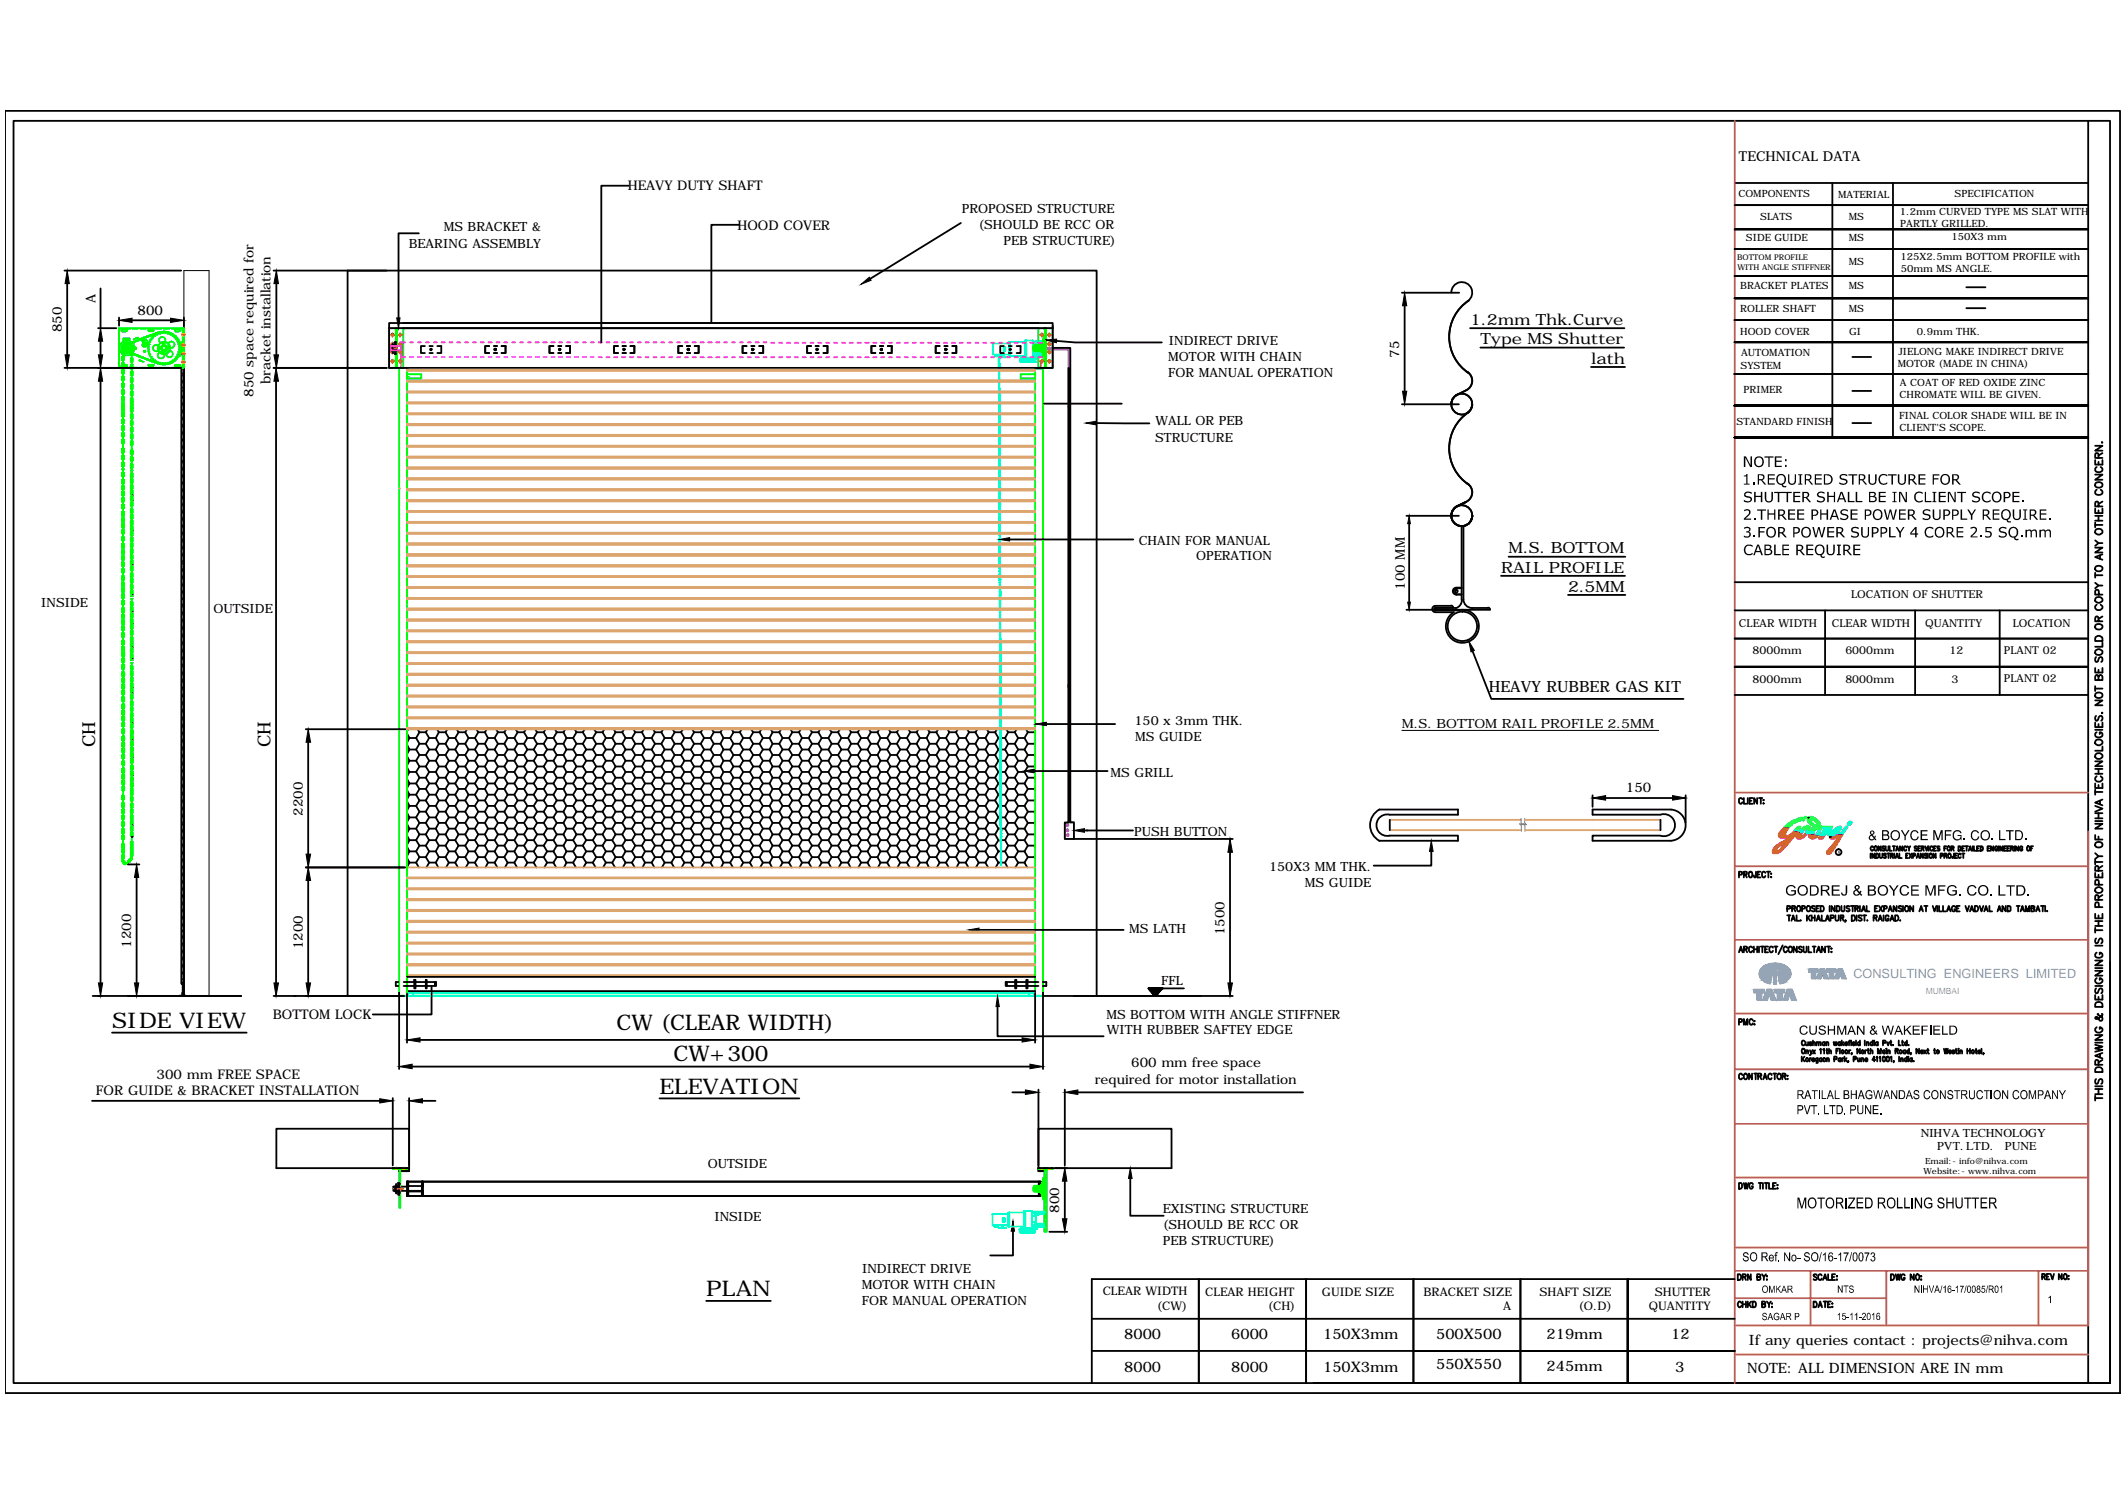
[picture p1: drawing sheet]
<svg xmlns="http://www.w3.org/2000/svg" width="297mm" height="210mm" viewBox="0 0 297 210" stroke-linecap="round" stroke-linejoin="round" font-family="sans-serif">
<defs><g id="words">
<g font-size="3">
<text x="15.6" y="143.6">SIDE VIEW</text>
<text x="86.1" y="143.8">CW (CLEAR WIDTH)</text>
<text x="94.1" y="148.2">CW+300</text>
<text x="92.1" y="152.8">ELEVATION</text>
<text x="98.6" y="181">PLAN</text>
</g>
<g font-size="2.5">
<text x="13.3" y="104.4" transform="rotate(-90 13.3 104.4)">CH</text>
<text x="37.8" y="104.4" transform="rotate(-90 37.8 104.4)">CH</text>
</g>
<g font-size="2.2">
<text x="205.3" y="45.4">1.2mm Thk.Curve</text>
<text x="206.7" y="48.1">Type MS Shutter</text>
<text x="222.2" y="50.8">lath</text>
<text x="210.7" y="77.3">M.S. BOTTOM</text>
<text x="209.6" y="80">RAIL PROFILE</text>
<text x="219" y="82.6">2.5MM</text>
<text x="207.9" y="96.7">HEAVY RUBBER GAS KIT</text>
</g>
<g font-size="2">
<text x="157" y="187">8000</text>
<text x="157" y="191.6">8000</text>
<text x="171.9" y="187">6000</text>
<text x="171.9" y="191.6">8000</text>
<text x="184.8" y="187">150X3mm</text>
<text x="184.8" y="191.5">150X3mm</text>
<text x="200.6" y="187">500X500</text>
<text x="200.6" y="191.2">550X550</text>
<text x="216" y="187">219mm</text>
<text x="216" y="191.5">245mm</text>
<text x="233.4" y="187">12</text>
<text x="233.9" y="191.6">3</text>
<text x="244" y="191.8">NOTE: ALL DIMENSION ARE IN mm</text>
<text x="244.2" y="187.8">If any queries contact : projects@nihva.com</text>
</g>
<g font-size="1.9">
<text x="242.9" y="22.5">TECHNICAL DATA</text>
<text x="87.7" y="26.6">HEAVY DUTY SHAFT</text>
<text x="103" y="32.1">HOOD COVER</text>
<text x="8.6" y="46.4" transform="rotate(-90 8.6 46.4)">850</text>
<text x="13.3" y="42.3" transform="rotate(-90 13.3 42.3)">A</text>
<text x="19.2" y="43.9">800</text>
<text x="37.8" y="53.6" transform="rotate(-90 37.8 53.6)">bracket installation</text>
<text x="195.4" y="49.9" transform="rotate(-90 195.4 49.9)">75</text>
<text x="35.4" y="55.4" transform="rotate(-90 35.4 55.4)">850 space required for</text>
<text x="196.2" y="82.4" transform="rotate(-90 196.2 82.4)">100 MM</text>
<text x="42.3" y="113.9" transform="rotate(-90 42.3 113.9)">2200</text>
<text x="227.1" y="110.6">150</text>
<text x="171" y="130.6" transform="rotate(-90 171 130.6)">1500</text>
<text x="18.3" y="132.4" transform="rotate(-90 18.3 132.4)">1200</text>
<text x="42.3" y="132.6" transform="rotate(-90 42.3 132.6)">1200</text>
<text x="38.1" y="142.4">BOTTOM LOCK</text>
<text x="158" y="149">600 mm free space</text>
<text x="13.4" y="153">FOR GUIDE &amp; BRACKET INSTALLATION</text>
<text x="21.9" y="150.7">300 mm FREE SPACE</text>
<text x="152.9" y="151.4">required for motor installation</text>
<text x="147.9" y="169.4" transform="rotate(-90 147.9 169.4)">800</text>
</g>
<g font-size="1.8">
<text x="134.3" y="29.7">PROPOSED STRUCTURE</text>
<text x="57.1" y="34.6">BEARING ASSEMBLY</text>
<text x="62" y="32.3">MS BRACKET &amp;</text>
<text x="136.6" y="31.9">(SHOULD BE RCC OR</text>
<text x="140.2" y="34.2">PEB STRUCTURE)</text>
<text x="163.1" y="50.4">MOTOR WITH CHAIN</text>
<text x="163.1" y="52.6">FOR MANUAL OPERATION</text>
<text x="163.2" y="48.2">INDIRECT DRIVE</text>
<text x="161.4" y="59.4">WALL OR PEB</text>
<text x="161.3" y="61.7">STRUCTURE</text>
<text x="159" y="76.1">CHAIN FOR MANUAL</text>
<text x="167" y="78.3">OPERATION</text>
<text x="5.7" y="84.8">INSIDE</text>
<text x="29.8" y="85.7">OUTSIDE</text>
<text x="158.4" y="101.3">150 x 3mm THK.</text>
<text x="195.8" y="101.6">M.S. BOTTOM RAIL PROFILE 2.5MM</text>
<text x="158.5" y="103.5">MS GUIDE</text>
<text x="155.1" y="108.5">MS GRILL</text>
<text x="158.4" y="116.7">PUSH BUTTON</text>
<text x="177.2" y="121.7">150X3 MM THK.</text>
<text x="182.2" y="123.9">MS GUIDE</text>
<text x="157.7" y="130.3">MS LATH</text>
<text x="162.2" y="137.6">FFL</text>
<text x="154.5" y="142.3">MS BOTTOM WITH ANGLE STIFFNER</text>
<text x="154.6" y="144.5">WITH RUBBER SAFTEY EDGE</text>
<text x="98.8" y="163.1">OUTSIDE</text>
<text x="99.8" y="170.5">INSIDE</text>
<text x="162.4" y="169.4">EXISTING STRUCTURE</text>
<text x="162.4" y="171.6">(SHOULD BE RCC OR</text>
<text x="162.4" y="173.9">PEB STRUCTURE)</text>
<text x="120.3" y="180">MOTOR WITH CHAIN</text>
<text x="120.4" y="177.7">INDIRECT DRIVE</text>
<text x="120.3" y="182.2">FOR MANUAL OPERATION</text>
</g>
<text font-size="1.8" fill="#6ea5dd" x="258.8" y="136.6">CONSULTING ENGINEERS LIMITED</text>
<g font-size="1.7">
<text x="268.3" y="158.8">NIHVA TECHNOLOGY</text>
<text x="270.5" y="160.6">PVT. LTD.</text>
<text x="280" y="160.6">PUNE</text>
<text x="154" y="180.9">CLEAR WIDTH</text>
<text x="161.6" y="183">(CW)</text>
<text x="168.3" y="181">CLEAR HEIGHT</text>
<text x="177.1" y="183">(CH)</text>
<text x="184.6" y="181">GUIDE SIZE</text>
<text x="198.8" y="181">BRACKET SIZE</text>
<text x="209.9" y="183">A</text>
<text x="215" y="181">SHAFT SIZE</text>
<text x="220.5" y="183">(O.D)</text>
<text x="230.3" y="183">QUANTITY</text>
<text x="231.1" y="181">SHUTTER</text>
</g>
<g font-size="1.5">
<text x="258.5" y="83.5">LOCATION OF SHUTTER</text>
<text x="242.9" y="87.6">CLEAR WIDTH</text>
<text x="255.8" y="87.6">CLEAR WIDTH</text>
<text x="268.8" y="87.6">QUANTITY</text>
<text x="281.1" y="87.6">LOCATION</text>
<text x="244.8" y="91.4">8000mm</text>
<text x="244.8" y="95.4">8000mm</text>
<text x="257.7" y="91.4">6000mm</text>
<text x="257.7" y="95.4">8000mm</text>
<text x="272.3" y="91.4">12</text>
<text x="272.5" y="95.4">3</text>
<text x="279.9" y="91.4">PLANT 02</text>
<text x="279.9" y="95.3">PLANT 02</text>
</g>
<g font-size="1.4">
<text x="242.8" y="27.5">COMPONENTS</text>
<text x="256.7" y="27.6">MATERIAL</text>
<text x="273" y="27.5">SPECIFICATION</text>
<text x="243.8" y="33.7">SIDE GUIDE</text>
<text x="245.8" y="30.8">SLATS</text>
<text x="258.2" y="30.8">MS</text>
<text x="258.2" y="33.7">MS</text>
<text x="265.3" y="30">1.2mm CURVED TYPE MS SLAT WITH</text>
<text x="265.4" y="31.7">PARTLY GRILLED.</text>
<text x="272.5" y="33.5">150X3 mm</text>
<text x="243" y="40.3">BRACKET PLATES</text>
<text x="258.2" y="37">MS</text>
<text x="258.2" y="40.4">MS</text>
<text x="265.4" y="36.4">125X2.5mm BOTTOM PROFILE with</text>
<text x="265.5" y="38">50mm MS ANGLE.</text>
<text x="243" y="43.6">ROLLER SHAFT</text>
<text x="243" y="46.8">HOOD COVER</text>
<text x="258.2" y="43.5">MS</text>
<text x="258.2" y="46.7">GI</text>
<text x="267.7" y="46.7">0.9mm THK.</text>
<text x="243.1" y="51.5">SYSTEM</text>
<text x="243.1" y="49.8">AUTOMATION</text>
<text x="265" y="51.2">MOTOR (MADE IN CHINA)</text>
<text x="265.1" y="49.5">JIELONG MAKE INDIRECT DRIVE</text>
<text x="265.3" y="53.9">A COAT OF RED OXIDE ZINC</text>
<text x="242.5" y="59.4">STANDARD FINISH</text>
<text x="243.5" y="54.9">PRIMER</text>
<text x="265.2" y="58.5">FINAL COLOR SHADE WILL BE IN</text>
<text x="265.3" y="55.6">CHROMATE WILL BE GIVEN.</text>
<text x="265.3" y="60.2">CLIENT'S SCOPE.</text>
</g>
<text font-size="1.2" fill="#6ea5dd" x="268.9" y="138.9">MUMBAI</text>
<g font-size="1.2">
<text x="268.6" y="163.9">Website:- www.nihva.com</text>
<text x="268.8" y="162.6">Email:- info@nihva.com</text>
</g>
<g font-size="1.1">
<text x="242.6" y="36.4">BOTTOM PROFILE</text>
<text x="242.6" y="37.7">WITH ANGLE STIFFNER</text>
</g>
</g></defs>
<!-- layer: 0 -->
<g fill="none" stroke="#dda56e" stroke-width=".25">
<path d="M56.8 59.4h87.8M56.8 59.2h87.8M56.8 57.9h87.8M56.8 57.7h87.8M56.8 56.3h87.8M56.8 56.2h87.8M56.8 54.8h87.8M56.8 54.7h87.8M56.8 53.3h87.8M56.8 53.2h87.8M56.8 51.8h87.8M56.8 51.6h87.8"/>
<path d="M55.7 68.2h.1M56.8 79.1h87.8M56.8 78.9h87.8M56.8 77.6h87.8M56.8 77.4h87.8M56.8 76.1h87.8M56.8 75.9h87.8M56.8 74.5h87.8M56.8 74.4h87.8M56.8 73h87.8M56.8 72.9h87.8M56.8 71.5h87.8"/>
<path d="M56.8 71.4h87.8M56.8 70h87.8M56.8 69.8h87.8M56.8 68.5h87.8M56.8 68.3h87.8M56.8 67h87.8M56.8 66.8h87.8M56.8 65.4h87.8M56.8 65.3h87.8M56.8 63.9h87.8M56.8 63.8h87.8M56.8 62.4h87.8"/>
<path d="M56.8 62.3h87.8M56.8 60.9h87.8M56.8 60.7h87.8M56.8 98.8h87.8M56.8 98.7h87.8M56.8 97.3h87.8M56.8 97.1h87.8M56.8 95.8h87.8M56.8 95.6h87.8M56.8 94.3h87.8M56.8 94.1h87.8M56.8 92.7h87.8"/>
<path d="M56.8 92.6h87.8M56.8 91.2h87.8M56.8 91.1h87.8M56.8 89.7h87.8M56.8 89.6h87.8M56.8 88.2h87.8M56.8 88h87.8M56.8 86.7h87.8M56.8 86.5h87.8M56.8 85.2h87.8M56.8 85h87.8M56.8 83.6h87.8"/>
<path d="M56.8 83.5h87.8M56.8 82.1h87.8M56.8 82h87.8M56.8 80.6h87.8M56.8 80.5h87.8M56.8 101.8h87.8M56.8 101.7h87.8M56.8 100.3h87.8M56.8 100.2h87.8M194.1 115.9h18.4M194.1 114.5h18.3M212.9 114.5h19"/>
<path d="M213 115.9h18.9M56.8 136.2h87.8M56.8 134.8h87.8M56.8 134.6h87.8M56.8 121.1h87.8M56.8 133.3h87.8M56.8 133.2h87.8M56.8 131.8h87.8M56.8 131.6h87.8M56.8 130.2h87.8M56.8 130.1h87.8M56.8 128.8h87.8"/>
<path d="M56.8 128.6h87.8M56.8 127.2h87.8M56.8 127.1h87.8M56.8 125.7h87.8M56.8 125.5h87.8M56.8 124.2h87.8M56.8 124.1h87.8M56.8 122.7h87.8M56.8 122.5h87.8"/>
</g>
<g fill="none" stroke="#0f0" stroke-width=".25">
<path d="M16.6 51.3h.4M16.6 45.9h.4M17 46l.7 .1 .1 .1-.2 .1M17 46.3h.6M17 51h.6M17.1 46l-.1 .2 .1 .1M17.1 51l-.1 .1 .1 .1M17.3 47.4l.7 .1zM17.4 47.3v.1zM17.4 48.5h.1M17.4 47.4h.1M17.4 48.8h.1"/>
<path d="M17.4 51.3h.7M17.4 45.9h.7M17.5 48.5v.1M17.5 48.6h-.1l.1 .1M17.5 48.7l.1 .1M17.5 48.6h.1M17.5 48.7h.1M17.5 47.3l.1 .1zM17.5 48.3h.1M17.5 48.5h.1M17.5 48.8h.1M17.6 48.9l2.7 1.2 2.1 .7"/>
<path d="M17.6 48.3a.32 .32 0 0 0 0 .6M17.6 48.4h.1M17.6 48.4h-.1v.1M17.6 51l.2 .1-.1 .1h-.7M17.6 48.9h.1M17.7 48.4l.2-.1v.1M17.7 48.3h.1M17.8 47.3v.1zM17.8 48.2h.1M17.8 49h.1M17.8 48.3h.1M17.9 47.4h.1"/>
<path d="M17.9 48.9h-.1M17.9 48.4h.1v.3M17.9 47.3v.1zM17.9 48.4h.1M17.9 48.7v.2h-.1M18 48.8h-.1M18 48.5h.1M18 47.4h.1M18 48.7h.1M18 48.6h.1M18.1 48.1h.1M18.1 49.2h.1"/>
<path d="M18.1 47.7v-.4h-.9v.4M18.4 47.9h.1M18.4 49.3h.1M18.5 51.3h.7M18.5 45.9h.7M18.7 47.8h.1M18.7 49.4h.1M18.7 48.5h.3v.3h-.3M18.9 48.5v.3M19 47.7h.1M19 49.6h.1M19.1 47.2l.2-.1-.2 .2z"/>
<path d="M19.1 47.2l-.4 .2M19.2 47.6h.1M19.2 49.7h.1M19.5 47.4h.1M19.5 50.3l.2 .1h-.1zM19.5 49.8h.1M19.6 51.3h.7M19.6 45.9h.7M19.6 50.4l.5 .1M19.8 47.3h.1M19.8 49.9h.1M20 47.9a.32 .32 0 0 0 0 .5 .32 .32 0 0 0 .5-.2"/>
<path d="M20.1 47.2h.1M20.1 50h.1M20.1 47.9l.1-.5-.3-.1-.1 .2 .2 .2v.2M20.2 47.8l.3 .2M20.3 47.5h.1v.1zM20.4 47.1h.1M20.4 50.2h.1M20.4 47.5l.2 .4M20.5 48h.3l.1 .1M20.5 48h.1M20.7 47h.1M20.7 50.3h.1"/>
<path d="M20.7 51.3h.7M20.7 45.9h.7M20.7 46h.7M20.8 48.5h-.2v.2l.2 .1M20.8 51.2h.6M20.8 51h.6M20.8 50.9l-.1 .1 .1 .1M20.8 48.8l-.1 .1v.2h.2M20.8 48.8h.1M20.8 48.4h.1M20.9 48.1h-.2v.2l.1 .1M20.9 49.2l-.1 .3h.2"/>
<path d="M20.9 49.1v.1M20.9 48l-.4 .2M20.9 46.9h.1M20.9 50.4h.1M21 47.7l-.2 .1 .1 .3M21 49.5l-.1 .1 .1 .2h.2M21 49.5h.1M21 47.7h.1M21.2 47.4h-.2l-.1 .2 .1 .1M21.2 49.8h.1M21.2 49.9l-.1 .1 .1 .2 .2-.1v.2l.1 .1 .2-.1M21.2 46.8h.1"/>
<path d="M21.2 50.4h.1M21.4 47.1h-.2l-.1 .2 .1 .1M21.4 50.9l.1 .1-.1 .1M21.4 46l.1 .2-.1 .1h-.6l-.1-.1 .1-.2M21.4 50.1h.1M21.4 47.1h.1M21.4 46.7h.1M21.4 50.5h.1M21.7 46.9l-.2-.1-.1 .2v.1M21.7 50.3h.1M21.7 50.4v.1l.2 .1 .1-.1v.2h.3M21.7 46.6h.1"/>
<path d="M21.7 50.6h.1M21.8 51.3h.7M21.8 45.9h.7M22 46.7l-.1-.1-.2 .1v.2M22 46.5h.1M22 50.7h.1M22 50.5h.1M22 46.7h.1M22.3 46.4h.1M22.3 46.6l-.1-.1-.2 .1v.1M22.3 50.8h.1M22.3 50.6h.1"/>
<path d="M22.4 50.7v.1h.2l.1-.1M22.4 46.6h-.1M22.4 46.3l-2.1 .8-2.8 1.2a.42 .42 0 0 0 0 .7l2.1 .9 2.8 1M22.4 46.4a2.31 2.31 0 0 1 2.8 2.2 2.31 2.31 0 0 1-2.8 2.3M22.4 46.4l-2.1 .7-2.7 1.2M22.4 46.4a2.22 2.22 0 0 1 2.7 2.2 2.22 2.22 0 0 1-2.7 2.2M22.5 48.5h.1l-.1 .3M22.5 48.7l.3 .3M22.6 46.4h.1M22.7 50.7l.1 .2h.2l.1-.2M22.7 50.9h.1M22.8 48.2l.1 .1"/>
<path d="M22.8 49.1v-.2h.2v.2M22.8 48.2l-.3 .3M22.9 46.3h.1M22.9 51.3h.7M22.9 45.9h.7M23 48.2l-.1 .1M23 48.2l.3 .1v.2h-.1v.2h.1l-.3 .3M23.1 46.5l-.1-.1h-.2l-.1 .1-.1-.1h-.2v.2M23.1 46.5l.1-.1h.2v.2M23.1 50.9h.1M23.2 46.4h.1M23.4 50.7v.1h-.2l-.1-.1"/>
<path d="M23.4 46.6h.1M23.4 46.6l.2-.1 .1 .1 .1 .1M23.4 50.8h.1M23.5 50.6h-.1M23.5 46.4h.1M23.7 50.7h.1M23.8 46.7h.1M23.8 46.7l.1-.1 .2 .1v.2l.1-.1 .2 .2v.1M23.8 50.5l-.1 .2h-.3M23.8 46.6h.1M23.8 50.5h.1M24 50.6h.1"/>
<path d="M24 51.3h.7M24 45.9h.7M24 46.7h.1M24.1 50.4v.1l-.2 .1-.1-.1M24.2 50.4h.1M24.4 47.1h.1l.2 .2-.1 .1M24.4 50.1v.2l-.2 .1-.1-.1M24.4 46.9h.1M24.5 50.2h.1M24.5 46.3h.5M24.6 49.9l.1 .1-.2 .2-.1-.1M24.6 47.4h.1"/>
<path d="M24.6 47.4h.2l.1 .2-.1 .1M24.6 50.1h.1M24.7 47.2h.1M24.8 47.7l.2 .1-.1 .3h.2l-.1 .3M24.8 49.5l.1 .1-.1 .2h-.2M24.8 49.8h.1M24.8 47.4h.1M24.9 49.2l.1 .3h-.2M25 49.6h.1M25 47.7h.1M25 48.4l.1 .1v.2l-.1 .1M25 48.8l.1 .3-.2 .1"/>
<path d="M25 46h-.5l-.1 .2 .1 .1M25 49.3h.1M25 47.9h.1M25.1 51h-.6l-.1 .1 .1 .1h.7v-.1l-.1-.1M25.1 51.3h.4M25.1 45.9h.4M25.1 46l.1 .2-.1 .1M25.1 49.1h.1M25.1 48.2h.1M25.2 48.8h.1M25.2 48.5h.1M25.2 49.3l.1 .1-.2 .3z"/>
<path d="M25.3 47.8a2.22 2.22 0 0 1 0 1.6M25.5 45.8h-8.9v5.6h8.9M25.5 45.8h.2v5.6h-.2M25.5 45.8v5.6M54.3 45.8h2v5.6h-2zM54.3 51.4h2M55.3 45.8v5.6M55.4 45.8v5.6M56.8 52.3h2v.6h-2M57 52.6h.1M144.4 48.3v.6M144.4 48.2v.3h.2"/>
<path d="M144.4 48.3v.7zM144.4 48.5h.1M144.4 48.8h.1M144.6 52.3h-2.1v.6h2.1M144.6 51.5h.9M144.6 48.8h-.2v.3M144.6 48.3h.8M144.7 48.4h-.4v.5h1.1M144.8 48.4h.2M145 47.6v-1.8h2v5.6h-2v-1.5M145.1 48.4h.3M145.4 48.2h-1v.3h.2v-.2h.8"/>
<path d="M145.4 48.9h-.8v-.1h-.2v.3h1M145.4 48.1v1.1zM145.4 48.6h-1h1M145.4 48h.2v1.2h-.2M145.4 48.4h.3M145.4 48.9h.3M145.7 47.1l.1 3-.1-1.5v1.3l-.1-.2v-2.2l.1-.1v1.2zM145.8 45.8h.3v5.6h-.3l.2-.1v-5.4h-.2zM145.8 47.1v-.1h.2l-.1 1.6M145.8 48.4h.3M145.8 48.9h.3M145.9 48.6l.1 1.7h-.2v-.2"/>
<path d="M145.9 48.6l.1 1.7M146 45.8v5.6M146 47l-.1 1.6M146 49.4h.1M146 49.5h.1M146 47.7h.1M146 47.8h.1M17.2 64.2v.3M18.4 64.5v.3M56.8 84.3v-32.9h-1.1v87.7h.3M56.8 84.4v54.2M144.6 84.4v54.7h1.1"/>
<path d="M144.6 84.3v-32.9h1.1v87.7h-.3M17.2 120l-.1 .1M55.7 139.1h1.1M56.1 139.1h.3M56.6 139.1h.2M144.6 139.1h.2M144.9 139.1h.3M54.8 163.1h2v.2h-2zM54.9 163.3h.1M55.8 163.3h.1v5.4h-.1zM144.4 165.8v.5M144.4 165.7v.7z"/>
<path d="M144.4 165.9h.1M144.4 166.1l.1 .1M144.5 165.6l-.1 .3h.2M144.6 165.8h-.3v.5h.3M144.6 165.9h.1M144.6 166.2l-.2-.1 .1 .3M144.6 165.8h.7M144.6 166.3h.7M145 163.1h2v.2h-2zM145.3 165.6h-.8v.3h.1v-.2h.7M145.3 166.3h-.7v-.1h-.1v.2h.8M145.3 165.5h.1v1.1l-.1-.1z"/>
<path d="M145.3 166h-.9h.9M145.4 165.8h.2M145.4 166.3h.2M145.4 165.5h.1v1.1h-.1M145.7 164.6v2.8v-1.4v1.2l-.2-.2v-2l.2-.1v1.1zM145.7 164.6v-.1h.2v1l-.1 .1 .1 1.9h-.2v-.1M145.7 165.8h.2M145.7 166.3h.2M145.9 163.3h.3v8.7h-.3zM145.9 164.5v3M145.9 165.5v1.1M146.1 163.3v.3"/>
<path d="M146.1 164v.7M146.1 165.1v.7M146.1 166.2v.7M146.1 167.3v.7M146.1 168.4v.7M146.1 169.5v.7M146.1 170.6v.7M146.1 171.7v.3"/>
<circle cx="17.3" cy="49.5" r=".11"/>
<circle cx="17.3" cy="47.8" r=".11"/>
<circle cx="17.4" cy="48.5" r=".02"/>
<circle cx="17.4" cy="48.8" r=".02"/>
<circle cx="17.5" cy="48.3" r=".02"/>
<circle cx="17.7" cy="48.6" r="1.04"/>
<circle cx="17.7" cy="48.6" r=".78"/>
<circle cx="17.7" cy="48.6" r=".11"/>
<circle cx="17.7" cy="48.6" r=".57"/>
<circle cx="17.8" cy="48.2" r=".02"/>
<circle cx="17.8" cy="49" r=".02"/>
<circle cx="18.1" cy="48.1" r=".02"/>
<circle cx="18.1" cy="49.2" r=".02"/>
<circle cx="18.4" cy="47.9" r=".02"/>
<circle cx="18.4" cy="49.3" r=".02"/>
<circle cx="18.7" cy="47.8" r=".02"/>
<circle cx="18.7" cy="49.4" r=".02"/>
<circle cx="18.7" cy="48.6" r=".11"/>
<circle cx="19" cy="47.6" r=".02"/>
<circle cx="19" cy="49.5" r=".02"/>
<circle cx="19.2" cy="47.5" r=".02"/>
<circle cx="19.2" cy="49.7" r=".02"/>
<circle cx="19.5" cy="47.4" r=".02"/>
<circle cx="19.5" cy="49.8" r=".02"/>
<circle cx="19.8" cy="47.3" r=".02"/>
<circle cx="19.8" cy="49.9" r=".02"/>
<circle cx="20" cy="47.5" r=".11"/>
<circle cx="20.1" cy="50" r=".02"/>
<circle cx="20.1" cy="47.2" r=".02"/>
<circle cx="20.2" cy="48.1" r=".11"/>
<circle cx="20.2" cy="49.1" r=".11"/>
<circle cx="20.2" cy="49.1" r=".06"/>
<circle cx="20.2" cy="48.1" r=".06"/>
<circle cx="20.4" cy="47.1" r=".02"/>
<circle cx="20.4" cy="50.1" r=".02"/>
<circle cx="20.7" cy="47" r=".02"/>
<circle cx="20.7" cy="50.3" r=".02"/>
<circle cx="21" cy="46.9" r=".02"/>
<circle cx="21" cy="50.3" r=".02"/>
<circle cx="21.2" cy="50.4" r=".02"/>
<circle cx="21.2" cy="46.8" r=".02"/>
<circle cx="21.5" cy="46.7" r=".02"/>
<circle cx="21.5" cy="50.5" r=".02"/>
<circle cx="21.8" cy="50.6" r=".02"/>
<circle cx="21.8" cy="46.6" r=".02"/>
<circle cx="21.8" cy="48.6" r=".44"/>
<circle cx="22" cy="46.5" r=".02"/>
<circle cx="22" cy="50.7" r=".02"/>
<circle cx="22.3" cy="48.6" r=".11"/>
<circle cx="22.3" cy="46.4" r=".02"/>
<circle cx="22.4" cy="50.8" r=".02"/>
<circle cx="22.5" cy="49.6" r=".44"/>
<circle cx="22.6" cy="46.4" r=".02"/>
<circle cx="22.7" cy="47.5" r=".44"/>
<circle cx="22.7" cy="50.8" r=".02"/>
<circle cx="22.9" cy="48.6" r=".87"/>
<circle cx="22.9" cy="46.3" r=".02"/>
<circle cx="22.9" cy="49.3" r=".11"/>
<circle cx="22.9" cy="47.9" r=".11"/>
<circle cx="22.9" cy="48.6" r=".28"/>
<circle cx="23.1" cy="50.8" r=".02"/>
<circle cx="23.2" cy="46.4" r=".02"/>
<circle cx="23.5" cy="50.8" r=".02"/>
<circle cx="23.5" cy="46.4" r=".02"/>
<circle cx="23.6" cy="48.6" r=".11"/>
<circle cx="23.7" cy="49.5" r=".44"/>
<circle cx="23.8" cy="50.7" r=".02"/>
<circle cx="23.8" cy="46.5" r=".02"/>
<circle cx="23.9" cy="48.1" r=".44"/>
<circle cx="24" cy="50.6" r=".02"/>
<circle cx="24.1" cy="46.7" r=".02"/>
<circle cx="24.3" cy="50.4" r=".02"/>
<circle cx="24.4" cy="46.9" r=".02"/>
<circle cx="24.5" cy="50.2" r=".02"/>
<circle cx="24.6" cy="50" r=".02"/>
<circle cx="24.7" cy="47.2" r=".02"/>
<circle cx="24.9" cy="49.8" r=".02"/>
<circle cx="24.9" cy="47.4" r=".02"/>
<circle cx="25" cy="49.5" r=".02"/>
<circle cx="25" cy="47.7" r=".02"/>
<circle cx="25.1" cy="49.3" r=".02"/>
<circle cx="25.1" cy="47.9" r=".02"/>
<circle cx="25.2" cy="48.2" r=".02"/>
<circle cx="25.2" cy="49.1" r=".02"/>
<circle cx="25.2" cy="48.8" r=".02"/>
<circle cx="25.2" cy="48.5" r=".02"/>
<circle cx="54.8" cy="48.1" r=".15"/>
<circle cx="54.8" cy="50.4" r=".15"/>
<circle cx="54.8" cy="46.7" r=".15"/>
<circle cx="54.8" cy="49.2" r=".15"/>
<circle cx="55.9" cy="50.4" r=".15"/>
<circle cx="55.9" cy="46.7" r=".15"/>
<circle cx="55.9" cy="48.1" r=".15"/>
<circle cx="55.9" cy="49.2" r=".15"/>
<circle cx="145.5" cy="46.7" r=".15"/>
<circle cx="145.5" cy="50.4" r=".15"/>
<circle cx="146.6" cy="48.1" r=".15"/>
<circle cx="146.6" cy="49.2" r=".15"/>
<circle cx="146.6" cy="46.7" r=".15"/>
<circle cx="146.6" cy="50.4" r=".15"/>
</g>
<g fill="none" stroke="#000" stroke-width=".25">
<path d="M.7 15.5h295.4v179h-295.4zM1.9 16.9h292.8v176.3h-292.8zM291.6 16.9v176.3h-108.1h56.2h-56.2h56.2h-51.1M9 37.8h16.3M9.4 39.6v10M38.2 37.8h15.8M38.6 39.6v10M58.5 32.6h-2.8v11.8M87.8 25.9h-3.8v21.9M103.2 31.4h-3.9v13.7M134.2 31.1l-12.7 7.8M242.3 38.6h49.3z"/>
<path d="M242.3 25.6h49.3M242.3 28.6h49.3M242.3 34.8h49.3M255.9 25.6v35.5M264.4 25.6v35.5M291.6 32h-49.3h49.3M291.6 34.8h-49.3h49.3M291.6 38.6h-49.3h49.3M9 51.4h16.3M13.7 45.8h2.5M14 40.3v5.5M14 47.7v1.9"/>
<path d="M14 53.2v84.1M16.6 44.4v1.1M18.4 44.7h5.4M25.7 44.4v1.1M38.2 51.4h15.8M38.6 53.2v84.1M54.3 45.1h92.7v.7h-92.7zM54.7 48.3h.1M54.7 48.9h.1M54.7 48.6h.1M54.8 48.3h.1M54.8 48.9h.1"/>
<path d="M54.9 48.3h.1M54.9 48.9h.1M55.1 48.3h.1M55.1 48.9h.1M55.1 47.8h.2v1.7h-.2zM55.1 48.2h-.4v.8h.4M55.1 48h-.3v1.3h.3M55.1 47.9h.2M55.1 48.1h.2M55.1 49.1h.2M55.1 49.3h.2M55.2 48.3h.1"/>
<path d="M55.2 48.9h.1M56.3 45.1h88.7M56.8 51.5h.1M59.3 48.3h-.5v1h.5M60 48.3h.4M60 49.3h.4M60.1 48.7h.2v.2h-.2zM61.1 48.3h.5v1h-.5M68.3 48.3h-.5v1h.5M69 48.3h.4M69 49.3h.4M69.1 48.7h.1v.2h-.1z"/>
<path d="M70 48.3h.6v1h-.6M77.3 48.3h-.6v1h.6M78 48.3h.4M78 49.3h.4M78.1 48.7l.2 .1-.2 .1zM79.1 48.3h.5v1h-.5M86.3 48.3h-.5v1h.5M86.9 48.3h.5M86.9 49.3h.5M87.1 48.7l.1 .1v.1l-.2-.1zM88 48.3h.6v1h-.6M95.3 48.3h-.6v1h.6"/>
<path d="M95.9 48.3h.5M95.9 49.3h.5M96 48.7h.2v.2h-.2zM97 48.3h.6v1h-.6M104.3 48.3h-.6v1h.6M104.9 48.3h.5M104.9 49.3h.5M105 48.7h.2v.2h-.2zM106 48.3h.6v1h-.6M113.3 48.3h-.6v1h.6M113.9 48.3h.4M113.9 49.3h.4"/>
<path d="M114 48.7l.2 .1-.1 .1-.1-.1zM115 48.3h.6v1h-.6M122.2 48.3h-.5v1h.5M122.9 48.3h.4M122.9 49.3h.4M123 48.7h.2v.2h-.2zM124 48.3h.5v1h-.5M131.2 48.3h-.5v1h.5M131.9 48.3h.4M131.9 49.3h.4M132 48.7h.2v.2h-.2zM133 48.3h.5v1h-.5"/>
<path d="M140.2 48.3h-.5v1h.5M140.9 48.3h.4M140.9 49.3h.4M141 48.7l.2 .1-.1 .1-.1-.1zM142 48.3h.5v1h-.5M145.4 48.3h.6M145.8 56.4h10.9M147 48.6h2.5v66.2h.5v2.4h-1.3v-2.3h.5v-63.5M147 45.5v5.9h-92.7v-5.6M147.6 47.6l2.5 .2h12.1M149.2 56.8h.1M153.1 59.1h7.4"/>
<path d="M195.8 56.5h7.9M195.8 40.9h8M196.2 42.7v11.9M202.6 56.4h.1M202.7 40.9a1.46 1.46 0 0 1 2.1-1.3 1.46 1.46 0 0 1 .2 2.5M203.4 55.2a1.46 1.46 0 0 0 0 2.5 1.46 1.46 0 0 0 2.2-1.3v.1M204.7 54.6l-1.3 .6M204.7 54.5l-1.4 .7M204.8 51.9a1.46 1.46 0 0 1 .8 1.3 1.46 1.46 0 0 1-.8 1.3 1.46 1.46 0 0 0 .2-2.5M205 57.6a1.46 1.46 0 0 0-.2-2.5 1.46 1.46 0 0 0-2.1 1.3 1.46 1.46 0 0 1 2.2-1.2 1.46 1.46 0 0 1 0 2.5M205.1 42a6 6 0 0 0 0 10.1M205.1 57.6a6 6 0 0 0 0 10.1"/>
<path d="M205.1 42a6.1 6.1 0 0 0 0 10.1M205.1 57.5a6.1 6.1 0 0 0 0 10.2M205.3 45.8h21.6M206.7 48.5h20.1M222.2 51.3h4.7M242.3 41.6h49.3M242.3 41.6h49.3zM242.3 44.7h49.3zM242.3 47.8h49.3zM242.3 52.2h49.3zM242.3 56.7h49.3M242.3 52.2h49.3"/>
<path d="M258.7 49.9h2.6M258.7 54.6h2.6M258.7 59.1h2.6M274.6 40.1h2.7M274.6 43h2.7M18.4 69.2h.1M18.4 69.9h.1M18.4 74.1h.1M18.4 78.9h.1M18.4 67.5h.1M18.4 72.5h.1M18.4 76.5h.1"/>
<path d="M18.4 78.1h.1M141 75.3h17.3M196.4 72h7.3M196.8 73.1v11M202.6 72h.1M203.4 70.8a1.46 1.46 0 0 0 0 2.5 1.46 1.46 0 0 0 2.2-1.3M204.1 73.5v10.3M204.5 73.4l-.1 .2v10.1M204.7 70.1l-1.4 .7M204.8 67.5a1.46 1.46 0 0 1 .8 1.3 1.46 1.46 0 0 1-.8 1.3 1.46 1.46 0 0 0 .2-2.6M205 73.2a1.46 1.46 0 0 0-.2-2.5 1.46 1.46 0 0 0-2.1 1.3 1.46 1.46 0 0 1 2.2-1.3 1.46 1.46 0 0 1 0 2.6M205.6 72h.1"/>
<path d="M210.7 77.8h16.3M242.3 61.1h49.3zM292.6 76.5h1l-1 .7h1M292.6 71v.7h1v-.7M292.6 66.3h1l-1 .7h1M292.6 64.2v.7h1v-.7M292.6 62.3h1l-1 .6h1M292.6 72h1M292.6 73v.6M292.6 80v.7M292.6 75.5l.5 .3M292.6 73.3h1"/>
<path d="M292.6 72.7h1M292.6 79.2a.55 .55 0 0 1 .6-.2 .55 .55 0 0 1 .4 .5 .51 .51 0 0 1-.6 .3 .51 .51 0 0 1-.4-.6zM292.6 67.5a.52 .52 0 0 1 .7-.2 .52 .52 0 0 1 .3 .6 .52 .52 0 0 1-.7 .2 .52 .52 0 0 1-.3-.6zM292.7 73.9a.52 .52 0 0 1 .6 0 .52 .52 0 0 1 .3 .6 .51 .51 0 0 1-.7 .2 .51 .51 0 0 1-.3-.6zM292.8 68.4a.37 .37 0 0 0-.2 .4 .37 .37 0 0 0 .4 .3h.2a.37 .37 0 0 0 .4-.3 .37 .37 0 0 0-.2-.4M292.8 65.2a.38 .38 0 0 0-.2 .5 .38 .38 0 0 0 .4 .2h.2a.37 .37 0 0 0 .4-.3 .37 .37 0 0 0-.2-.4M293.1 70.7l-.1-.6h-.3l-.1 .6h1M293.1 64l-.1-.6-.3-.1-.1 .7h1M293.1 64.5v.4M293.1 71.3v.4M293.1 72v.7M293.3 77.5v.5"/>
<path d="M293.5 61.8h.1M293.6 77.4l-1 .4 1 .4M293.6 75.8h-.5l-.5 .4M293.6 70l-.5 .4M293.6 63.3l-.5 .3M18.4 83.1h.1M18.4 85.5h.1M18.4 87.1h.1M18.4 90.4h.1M18.4 92h.1M18.4 96h.1M18.4 96.8h.1"/>
<path d="M18.4 81.4v.1M18.4 87.8v.1M18.4 94.4h.1M18.4 99.3v.1M149.2 95.6v.4M196.4 85.2h11.7M200.4 85.2h3.2a2.31 2.31 0 0 1 2.9 2.6 2.31 2.31 0 0 1-3.6 1.6 2.31 2.31 0 0 1 .1-3.9h-2.6M200.4 84.6h2.2M200.4 84.9h2.5M200.5 84.9l-.2 .2 .2 .1M200.5 84.6a.44 .44 0 0 0-.5 .5 .44 .44 0 0 0 .5 .4M200.7 84.9h2.6"/>
<path d="M200.8 84.9l-.3 .1v.1M202.7 84.6l.2 .1v.1M203.4 83h.7M204.1 82.1h-.7a.49 .49 0 0 0-.5 .5 .49 .49 0 0 0 .5 .4h.7M204.1 82.2h-.7a.4 .4 0 0 0-.4 .4 .4 .4 0 0 0 .4 .4M204.2 83.8a1.21 1.21 0 0 1-.9 1.1M204.4 83.7a1.21 1.21 0 0 0 1.2 1.2h2.2M205.6 90.9l2.7 6.7h26.8M207.8 84.9h.2l.1 .2M209.6 80.4h17.3M219 83.1h8M242.3 85.2h49.3"/>
<path d="M242.3 89.2h49.3M242.3 93.1h49.3M242.3 97.1h49.3M242.3 81.3h49.3M254.9 85.2v11.9M267.4 85.2v11.9M279.3 85.2v11.9M291.6 93.1h-49.3h49.3M292.6 97.8h1l-1 .7h1M292.6 93.3v.6h1v-.6M292.6 95.8v.7M292.6 96.2h1"/>
<path d="M292.6 81.4l.5 .4M292.6 80.3h1M292.6 96.9a.52 .52 0 0 1 .7-.2 .52 .52 0 0 1 .3 .6 .52 .52 0 0 1-.7 .2 .52 .52 0 0 1-.3-.6zM292.6 90.9a.53 .53 0 0 1 .6-.2 .53 .53 0 0 1 .4 .5 .51 .51 0 0 1-.6 .3 .51 .51 0 0 1-.4-.6zM292.6 89a.55 .55 0 0 1 .6-.2 .55 .55 0 0 1 .4 .4v.3h-1zM292.6 87.3a.55 .55 0 0 1 .6-.2 .55 .55 0 0 1 .4 .5 .51 .51 0 0 1-.6 .3 .51 .51 0 0 1-.4-.6zM292.7 100l-.1 .2 .1 .5 .2-.1 .3-.6h.2a.4 .4 0 0 1 0 .7M292.7 91.8l-.1 .2 .1 .4h.3l.2-.6h.2a.41 .41 0 0 1 0 .6M292.7 83.5a.52 .52 0 0 1 .6-.1 .52 .52 0 0 1 .3 .6 .51 .51 0 0 1-.7 .2 .51 .51 0 0 1-.3-.6zM292.8 84.4a.4 .4 0 0 0-.2 .5 .4 .4 0 0 0 .4 .3h.2a.39 .39 0 0 0 .4-.3 .39 .39 0 0 0-.2-.5M293.1 94.5v-.1a.27 .27 0 0 1 .3-.1 .27 .27 0 0 1 .2 .2v.5h-1v-.5l.2-.2 .2 .1 .1 .6M293.1 86.8l-.1-.7h-.3l-.1 .7h1"/>
<path d="M293.1 93.5v.4M293.1 83v-.5l-.2-.1h-.2l-.1 .6h1M293.6 99.5v.1zM293.6 89.7v.6h-1M293.6 81.8h-.5l-.5 .4M293.6 86.1l-.5 .3M18.4 111.4h.1M18.4 115.3h.1M18.4 116.9h.1M18.4 101h.1M18.4 103.4h.1M18.4 105.8h.1"/>
<path d="M18.4 108.3h.1M18.4 105h.1M18.4 109.9v.1M18.4 113.6v.1M42.7 101.8h13.9M43 103.7v15.6M56.8 119.8l.4 .7M56.8 118.3l.4 .6M56.8 116.7l.4 .6M56.8 115.1l.4 .6M56.8 113.5l.4 .7M56.8 111.9l.4 .7"/>
<path d="M56.8 110.3l.4 .7M56.8 108.8l.4 .6M56.8 107.2l.4 .6M56.8 105.6l.4 .6M56.8 104l.4 .7M56.8 102.4l.4 .7M57 101.8l-.2 .3M57.2 103.1h.9M57.2 104.7h.9M57.2 106.2h.9M57.2 107.8h.9M57.2 109.4h.9"/>
<path d="M57.2 111h.9M57.2 112.6h.9M57.2 114.2h.9M57.2 115.7h.9M57.2 117.3h.9M57.2 118.9h.9M57.2 103.1l-.4 .6M57.2 104.7l-.4 .6M57.2 106.2l-.4 .7M57.2 107.8l-.4 .6M57.2 109.4l-.4 .7M57.2 111l-.4 .6"/>
<path d="M57.2 112.6l-.4 .6M57.2 114.2l-.4 .6M57.2 115.7l-.4 .7M57.2 117.3l-.4 .7M57.2 118.9l-.4 .6M58.1 118.9l.5 .8M58.1 117.3l.5 .8M58.1 115.7l.5 .8M58.1 114.2l.5 .7M58.1 112.6l.5 .8M58.1 111l.5 .8M58.1 109.4l.5 .8"/>
<path d="M58.1 107.8l.5 .8M58.1 106.2l.5 .8M58.1 104.7l.5 .7M58.1 103.1l.5 .8M58.3 101.8l.3 .5M58.6 102.3h.9M58.6 103.9h.9M58.6 105.4h.9M58.6 107h.9M58.6 108.6h.9M58.6 110.2h.9M58.6 111.8h.9"/>
<path d="M58.6 113.4h.9M58.6 114.9h.9M58.6 116.5h.9M58.6 118.1h.9M58.6 119.7h.9M58.6 102.3l-.5 .8M58.6 103.9l-.5 .8M58.6 105.4l-.5 .8M58.6 107l-.5 .8M58.6 108.6l-.5 .8M58.6 110.2l-.5 .8M58.6 111.8l-.5 .8"/>
<path d="M58.6 113.4l-.5 .8M58.6 114.9l-.5 .8M58.6 116.5l-.5 .8M58.6 118.1l-.5 .8M58.6 119.7l-.5 .8M59.5 119.7l.4 .8M59.5 118.1l.4 .8M59.5 116.5l.4 .8M59.5 114.9l.4 .8M59.5 113.4l.4 .8M59.5 111.8l.4 .8M59.5 110.2l.4 .8"/>
<path d="M59.5 108.6l.4 .8M59.5 107l.4 .8M59.5 105.4l.4 .8M59.5 103.9l.4 .8M59.5 102.3l.4 .8M59.7 101.8l-.2 .5M59.9 103.1h1M59.9 104.7h1M59.9 106.2h1M59.9 107.8h1M59.9 109.4h1M59.9 111h1"/>
<path d="M59.9 112.6h1M59.9 114.2h1M59.9 115.7h1M59.9 117.3h1M59.9 118.9h1M59.9 103.1l-.4 .8M59.9 104.7l-.4 .7M59.9 106.2l-.4 .8M59.9 107.8l-.4 .8M59.9 109.4l-.4 .8M59.9 111l-.4 .8M59.9 112.6l-.4 .8"/>
<path d="M59.9 114.2l-.4 .7M59.9 115.7l-.4 .8M59.9 117.3l-.4 .8M59.9 118.9l-.4 .8M60.9 118.9l.4 .8M60.9 117.3l.4 .8M60.9 115.7l.4 .8M60.9 114.2l.4 .7M60.9 112.6l.4 .8M60.9 111l.4 .8M60.9 109.4l.4 .8M60.9 107.8l.4 .8"/>
<path d="M60.9 106.2l.4 .8M60.9 104.7l.4 .7M60.9 103.1l.4 .8M61 101.8l.3 .5M61.3 102.3h.9M61.3 103.9h.9M61.3 105.4h.9M61.3 107h.9M61.3 108.6h.9M61.3 110.2h.9M61.3 111.8h.9M61.3 113.4h.9"/>
<path d="M61.3 114.9h.9M61.3 116.5h.9M61.3 118.1h.9M61.3 119.7h.9M61.3 102.3l-.4 .8M61.3 103.9l-.4 .8M61.3 105.4l-.4 .8M61.3 107l-.4 .8M61.3 108.6l-.4 .8M61.3 110.2l-.4 .8M61.3 111.8l-.4 .8M61.3 113.4l-.4 .8"/>
<path d="M61.3 114.9l-.4 .8M61.3 116.5l-.4 .8M61.3 118.1l-.4 .8M61.3 119.7l-.4 .8M62.2 119.7l.5 .8M62.2 118.1l.5 .8M62.2 116.5l.5 .8M62.2 114.9l.5 .8M62.2 113.4l.5 .8M62.2 111.8l.5 .8M62.2 110.2l.5 .8M62.2 108.6l.5 .8"/>
<path d="M62.2 107l.5 .8M62.2 105.4l.5 .8M62.2 103.9l.5 .8M62.2 102.3l.5 .8M62.5 101.8l-.3 .5M62.7 103.1h.9M62.7 104.7h.9M62.7 106.2h.9M62.7 107.8h.9M62.7 109.4h.9M62.7 111h.9M62.7 112.6h.9"/>
<path d="M62.7 114.2h.9M62.7 115.7h.9M62.7 117.3h.9M62.7 118.9h.9M62.7 103.1l-.5 .8M62.7 104.7l-.5 .7M62.7 106.2l-.5 .8M62.7 107.8l-.5 .8M62.7 109.4l-.5 .8M62.7 111l-.5 .8M62.7 112.6l-.5 .8M62.7 114.2l-.5 .7"/>
<path d="M62.7 115.7l-.5 .8M62.7 117.3l-.5 .8M62.7 118.9l-.5 .8M63.6 118.9l.4 .8M63.6 117.3l.4 .8M63.6 115.7l.4 .8M63.6 114.2l.4 .7M63.6 112.6l.4 .8M63.6 111l.4 .8M63.6 109.4l.4 .8M63.6 107.8l.4 .8M63.6 106.2l.4 .8"/>
<path d="M63.6 104.7l.4 .7M63.6 103.1l.4 .8M63.8 101.8l.2 .5M64 102.3h1M64 103.9h1M64 105.4h1M64 107h1M64 108.6h1M64 110.2h1M64 111.8h1M64 113.4h1M64 114.9h1"/>
<path d="M64 116.5h1M64 118.1h1M64 119.7h1M64 102.3l-.4 .8M64 103.9l-.4 .8M64 105.4l-.4 .8M64 107l-.4 .8M64 108.6l-.4 .8M64 110.2l-.4 .8M64 111.8l-.4 .8M64 113.4l-.4 .8M64 114.9l-.4 .8"/>
<path d="M64 116.5l-.4 .8M64 118.1l-.4 .8M64 119.7l-.4 .8M65 119.7l.4 .8M65 118.1l.4 .8M65 116.5l.4 .8M65 114.9l.4 .8M65 113.4l.4 .8M65 111.8l.4 .8M65 110.2l.4 .8M65 108.6l.4 .8M65 107l.4 .8"/>
<path d="M65 105.4l.4 .8M65 103.9l.4 .8M65 102.3l.4 .8M65.2 101.8l-.2 .5M65.4 103.1h.9M65.4 104.7h.9M65.4 106.2h.9M65.4 107.8h.9M65.4 109.4h.9M65.4 111h.9M65.4 112.6h.9M65.4 114.2h.9"/>
<path d="M65.4 115.7h.9M65.4 117.3h.9M65.4 118.9h.9M65.4 103.1l-.4 .8M65.4 104.7l-.4 .7M65.4 106.2l-.4 .8M65.4 107.8l-.4 .8M65.4 109.4l-.4 .8M65.4 111l-.4 .8M65.4 112.6l-.4 .8M65.4 114.2l-.4 .7M65.4 115.7l-.4 .8"/>
<path d="M65.4 117.3l-.4 .8M65.4 118.9l-.4 .8M66.3 118.9l.5 .8M66.3 117.3l.5 .8M66.3 115.7l.5 .8M66.3 114.2l.5 .7M66.3 112.6l.5 .8M66.3 111l.5 .8M66.3 109.4l.5 .8M66.3 107.8l.5 .8M66.3 106.2l.5 .8M66.3 104.7l.5 .7"/>
<path d="M66.3 103.1l.5 .8M66.5 101.8l.3 .5M66.8 102.3h.9M66.8 103.9h.9M66.8 105.4h.9M66.8 107h.9M66.8 108.6h.9M66.8 110.2h.9M66.8 111.8h.9M66.8 113.4h.9M66.8 114.9h.9M66.8 116.5h.9"/>
<path d="M66.8 118.1h.9M66.8 119.7h.9M66.8 102.3l-.5 .8M66.8 103.9l-.5 .8M66.8 105.4l-.5 .8M66.8 107l-.5 .8M66.8 108.6l-.5 .8M66.8 110.2l-.5 .8M66.8 111.8l-.5 .8M66.8 113.4l-.5 .8M66.8 114.9l-.5 .8M66.8 116.5l-.5 .8"/>
<path d="M66.8 118.1l-.5 .8M66.8 119.7l-.5 .8M67.7 119.7l.4 .8M67.7 118.1l.4 .8M67.7 116.5l.4 .8M67.7 114.9l.4 .8M67.7 113.4l.4 .8M67.7 111.8l.4 .8M67.7 110.2l.4 .8M67.7 108.6l.4 .8M67.7 107l.4 .8M67.7 105.4l.4 .8"/>
<path d="M67.7 103.9l.4 .8M67.7 102.3l.4 .8M68 101.8l-.3 .5M68.1 103.1h1M68.1 104.7h1M68.1 106.2h1M68.1 107.8h1M68.1 109.4h1M68.1 111h1M68.1 112.6h1M68.1 114.2h1M68.1 115.7h1"/>
<path d="M68.1 117.3h1M68.1 118.9h1M68.1 103.1l-.4 .8M68.1 104.7l-.4 .7M68.1 106.2l-.4 .8M68.1 107.8l-.4 .8M68.1 109.4l-.4 .8M68.1 111l-.4 .8M68.1 112.6l-.4 .8M68.1 114.2l-.4 .7M68.1 115.7l-.4 .8M68.1 117.3l-.4 .8"/>
<path d="M68.1 118.9l-.4 .8M69.1 118.9l.4 .8M69.1 117.3l.4 .8M69.1 115.7l.4 .8M69.1 114.2l.4 .7M69.1 112.6l.4 .8M69.1 111l.4 .8M69.1 109.4l.4 .8M69.1 107.8l.4 .8M69.1 106.2l.4 .8M69.1 104.7l.4 .7M69.1 103.1l.4 .8"/>
<path d="M69.3 101.8l.2 .5M69.5 102.3h.9M69.5 103.9h.9M69.5 105.4h.9M69.5 107h.9M69.5 108.6h.9M69.5 110.2h.9M69.5 111.8h.9M69.5 113.4h.9M69.5 114.9h.9M69.5 116.5h.9M69.5 118.1h.9"/>
<path d="M69.5 119.7h.9M69.5 102.3l-.4 .8M69.5 103.9l-.4 .8M69.5 105.4l-.4 .8M69.5 107l-.4 .8M69.5 108.6l-.4 .8M69.5 110.2l-.4 .8M69.5 111.8l-.4 .8M69.5 113.4l-.4 .8M69.5 114.9l-.4 .8M69.5 116.5l-.4 .8M69.5 118.1l-.4 .8"/>
<path d="M69.5 119.7l-.4 .8M70.4 119.7l.5 .8M70.4 118.1l.5 .8M70.4 116.5l.5 .8M70.4 114.9l.5 .8M70.4 113.4l.5 .8M70.4 111.8l.5 .8M70.4 110.2l.5 .8M70.4 108.6l.5 .8M70.4 107l.5 .8M70.4 105.4l.5 .8M70.4 103.9l.5 .8"/>
<path d="M70.4 102.3l.5 .8M70.7 101.8l-.3 .5M70.9 103.1h.9M70.9 104.7h.9M70.9 106.2h.9M70.9 107.8h.9M70.9 109.4h.9M70.9 111h.9M70.9 112.6h.9M70.9 114.2h.9M70.9 115.7h.9M70.9 117.3h.9"/>
<path d="M70.9 118.9h.9M70.9 103.1l-.5 .8M70.9 104.7l-.5 .7M70.9 106.2l-.5 .8M70.9 107.8l-.5 .8M70.9 109.4l-.5 .8M70.9 111l-.5 .8M70.9 112.6l-.5 .8M70.9 114.2l-.5 .7M70.9 115.7l-.5 .8M70.9 117.3l-.5 .8M70.9 118.9l-.5 .8"/>
<path d="M71.8 118.9l.5 .8M71.8 117.3l.5 .8M71.8 115.7l.5 .8M71.8 114.2l.5 .7M71.8 112.6l.5 .8M71.8 111l.5 .8M71.8 109.4l.5 .8M71.8 107.8l.5 .8M71.8 106.2l.5 .8M71.8 104.7l.5 .7M71.8 103.1l.5 .8M72 101.8l.3 .5"/>
<path d="M72.3 102.3h.9M72.3 103.9h.9M72.3 105.4h.9M72.3 107h.9M72.3 108.6h.9M72.3 110.2h.9M72.3 111.8h.9M72.3 113.4h.9M72.3 114.9h.9M72.3 116.5h.9M72.3 118.1h.9M72.3 119.7h.9"/>
<path d="M72.3 102.3l-.5 .8M72.3 103.9l-.5 .8M72.3 105.4l-.5 .8M72.3 107l-.5 .8M72.3 108.6l-.5 .8M72.3 110.2l-.5 .8M72.3 111.8l-.5 .8M72.3 113.4l-.5 .8M72.3 114.9l-.5 .8M72.3 116.5l-.5 .8M72.3 118.1l-.5 .8M72.3 119.7l-.5 .8"/>
<path d="M73.2 119.7l.4 .8M73.2 118.1l.4 .8M73.2 116.5l.4 .8M73.2 114.9l.4 .8M73.2 113.4l.4 .8M73.2 111.8l.4 .8M73.2 110.2l.4 .8M73.2 108.6l.4 .8M73.2 107l.4 .8M73.2 105.4l.4 .8M73.2 103.9l.4 .8M73.2 102.3l.4 .8"/>
<path d="M73.4 101.8l-.2 .5M73.6 103.1h.9M73.6 104.7h.9M73.6 106.2h.9M73.6 107.8h.9M73.6 109.4h.9M73.6 111h.9M73.6 112.6h.9M73.6 114.2h.9M73.6 115.7h.9M73.6 117.3h.9M73.6 118.9h.9"/>
<path d="M73.6 103.1l-.4 .8M73.6 104.7l-.4 .7M73.6 106.2l-.4 .8M73.6 107.8l-.4 .8M73.6 109.4l-.4 .8M73.6 111l-.4 .8M73.6 112.6l-.4 .8M73.6 114.2l-.4 .7M73.6 115.7l-.4 .8M73.6 117.3l-.4 .8M73.6 118.9l-.4 .8M74.5 118.9l.5 .8"/>
<path d="M74.5 117.3l.5 .8M74.5 115.7l.5 .8M74.5 114.2l.5 .7M74.5 112.6l.5 .8M74.5 111l.5 .8M74.5 109.4l.5 .8M74.5 107.8l.5 .8M74.5 106.2l.5 .8M74.5 104.7l.5 .7M74.5 103.1l.5 .8M74.7 101.8l.3 .5M75 102.3h.9"/>
<path d="M75 103.9h.9M75 105.4h.9M75 107h.9M75 108.6h.9M75 110.2h.9M75 111.8h.9M75 113.4h.9M75 114.9h.9M75 116.5h.9M75 118.1h.9M75 119.7h.9M75 102.3l-.5 .8"/>
<path d="M75 103.9l-.5 .8M75 105.4l-.5 .8M75 107l-.5 .8M75 108.6l-.5 .8M75 110.2l-.5 .8M75 111.8l-.5 .8M75 113.4l-.5 .8M75 114.9l-.5 .8M75 116.5l-.5 .8M75 118.1l-.5 .8M75 119.7l-.5 .8M75.9 119.7l.5 .8"/>
<path d="M75.9 118.1l.5 .8M75.9 116.5l.5 .8M75.9 114.9l.5 .8M75.9 113.4l.5 .8M75.9 111.8l.5 .8M75.9 110.2l.5 .8M75.9 108.6l.5 .8M75.9 107l.5 .8M75.9 105.4l.5 .8M75.9 103.9l.5 .8M75.9 102.3l.5 .8M76.2 101.8l-.3 .5"/>
<path d="M76.4 103.1h.9M76.4 104.7h.9M76.4 106.2h.9M76.4 107.8h.9M76.4 109.4h.9M76.4 111h.9M76.4 112.6h.9M76.4 114.2h.9M76.4 115.7h.9M76.4 117.3h.9M76.4 118.9h.9M76.4 103.1l-.5 .8"/>
<path d="M76.4 104.7l-.5 .7M76.4 106.2l-.5 .8M76.4 107.8l-.5 .8M76.4 109.4l-.5 .8M76.4 111l-.5 .8M76.4 112.6l-.5 .8M76.4 114.2l-.5 .7M76.4 115.7l-.5 .8M76.4 117.3l-.5 .8M76.4 118.9l-.5 .8M77.3 118.9l.5 .8M77.3 117.3l.5 .8"/>
<path d="M77.3 115.7l.5 .8M77.3 114.2l.5 .7M77.3 112.6l.5 .8M77.3 111l.5 .8M77.3 109.4l.5 .8M77.3 107.8l.5 .8M77.3 106.2l.5 .8M77.3 104.7l.5 .7M77.3 103.1l.5 .8M77.5 101.8l.3 .5M77.8 102.3h.9M77.8 103.9h.9"/>
<path d="M77.8 105.4h.9M77.8 107h.9M77.8 108.6h.9M77.8 110.2h.9M77.8 111.8h.9M77.8 113.4h.9M77.8 114.9h.9M77.8 116.5h.9M77.8 118.1h.9M77.8 119.7h.9M77.8 102.3l-.5 .8M77.8 103.9l-.5 .8"/>
<path d="M77.8 105.4l-.5 .8M77.8 107l-.5 .8M77.8 108.6l-.5 .8M77.8 110.2l-.5 .8M77.8 111.8l-.5 .8M77.8 113.4l-.5 .8M77.8 114.9l-.5 .8M77.8 116.5l-.5 .8M77.8 118.1l-.5 .8M77.8 119.7l-.5 .8M78.7 119.7l.4 .8M78.7 118.1l.4 .8"/>
<path d="M78.7 116.5l.4 .8M78.7 114.9l.4 .8M78.7 113.4l.4 .8M78.7 111.8l.4 .8M78.7 110.2l.4 .8M78.7 108.6l.4 .8M78.7 107l.4 .8M78.7 105.4l.4 .8M78.7 103.9l.4 .8M78.7 102.3l.4 .8M78.9 101.8l-.2 .5M79.1 103.1h.9"/>
<path d="M79.1 104.7h.9M79.1 106.2h.9M79.1 107.8h.9M79.1 109.4h.9M79.1 111h.9M79.1 112.6h.9M79.1 114.2h.9M79.1 115.7h.9M79.1 117.3h.9M79.1 118.9h.9M79.1 103.1l-.4 .8M79.1 104.7l-.4 .7"/>
<path d="M79.1 106.2l-.4 .8M79.1 107.8l-.4 .8M79.1 109.4l-.4 .8M79.1 111l-.4 .8M79.1 112.6l-.4 .8M79.1 114.2l-.4 .7M79.1 115.7l-.4 .8M79.1 117.3l-.4 .8M79.1 118.9l-.4 .8M80 118.9l.5 .8M80 117.3l.5 .8M80 115.7l.5 .8"/>
<path d="M80 114.2l.5 .7M80 112.6l.5 .8M80 111l.5 .8M80 109.4l.5 .8M80 107.8l.5 .8M80 106.2l.5 .8M80 104.7l.5 .7M80 103.1l.5 .8M80.2 101.8l.3 .5M80.5 102.3h.9M80.5 103.9h.9M80.5 105.4h.9"/>
<path d="M80.5 107h.9M80.5 108.6h.9M80.5 110.2h.9M80.5 111.8h.9M80.5 113.4h.9M80.5 114.9h.9M80.5 116.5h.9M80.5 118.1h.9M80.5 119.7h.9M80.5 102.3l-.5 .8M80.5 103.9l-.5 .8M80.5 105.4l-.5 .8"/>
<path d="M80.5 107l-.5 .8M80.5 108.6l-.5 .8M80.5 110.2l-.5 .8M80.5 111.8l-.5 .8M80.5 113.4l-.5 .8M80.5 114.9l-.5 .8M80.5 116.5l-.5 .8M80.5 118.1l-.5 .8M80.5 119.7l-.5 .8M81.4 119.7l.5 .8M81.4 118.1l.5 .8M81.4 116.5l.5 .8"/>
<path d="M81.4 114.9l.5 .8M81.4 113.4l.5 .8M81.4 111.8l.5 .8M81.4 110.2l.5 .8M81.4 108.6l.5 .8M81.4 107l.5 .8M81.4 105.4l.5 .8M81.4 103.9l.5 .8M81.4 102.3l.5 .8M81.6 101.8l-.2 .5M81.9 103.1h.9M81.9 104.7h.9"/>
<path d="M81.9 106.2h.9M81.9 107.8h.9M81.9 109.4h.9M81.9 111h.9M81.9 112.6h.9M81.9 114.2h.9M81.9 115.7h.9M81.9 117.3h.9M81.9 118.9h.9M81.9 103.1l-.5 .8M81.9 104.7l-.5 .7M81.9 106.2l-.5 .8"/>
<path d="M81.9 107.8l-.5 .8M81.9 109.4l-.5 .8M81.9 111l-.5 .8M81.9 112.6l-.5 .8M81.9 114.2l-.5 .7M81.9 115.7l-.5 .8M81.9 117.3l-.5 .8M81.9 118.9l-.5 .8M82.8 118.9l.5 .8M82.8 117.3l.5 .8M82.8 115.7l.5 .8M82.8 114.2l.5 .7"/>
<path d="M82.8 112.6l.5 .8M82.8 111l.5 .8M82.8 109.4l.5 .8M82.8 107.8l.5 .8M82.8 106.2l.5 .8M82.8 104.7l.5 .7M82.8 103.1l.5 .8M83 101.8l.3 .5M83.3 102.3h.8M83.3 103.9h.8M83.3 105.4h.8M83.3 107h.8"/>
<path d="M83.3 108.6h.8M83.3 110.2h.8M83.3 111.8h.8M83.3 113.4h.8M83.3 114.9h.8M83.3 116.5h.8M83.3 118.1h.8M83.3 119.7h.8M83.3 102.3l-.5 .8M83.3 103.9l-.5 .8M83.3 105.4l-.5 .8M83.3 107l-.5 .8"/>
<path d="M83.3 108.6l-.5 .8M83.3 110.2l-.5 .8M83.3 111.8l-.5 .8M83.3 113.4l-.5 .8M83.3 114.9l-.5 .8M83.3 116.5l-.5 .8M83.3 118.1l-.5 .8M83.3 119.7l-.5 .8M84.1 119.7l.5 .8M84.1 118.1l.5 .8M84.1 116.5l.5 .8M84.1 114.9l.5 .8"/>
<path d="M84.1 113.4l.5 .8M84.1 111.8l.5 .8M84.1 110.2l.5 .8M84.1 108.6l.5 .8M84.1 107l.5 .8M84.1 105.4l.5 .8M84.1 103.9l.5 .8M84.1 102.3l.5 .8M84.4 101.8l-.3 .5M84.6 103.1h.9M84.6 104.7h.9M84.6 106.2h.9"/>
<path d="M84.6 107.8h.9M84.6 109.4h.9M84.6 111h.9M84.6 112.6h.9M84.6 114.2h.9M84.6 115.7h.9M84.6 117.3h.9M84.6 118.9h.9M84.6 103.1l-.5 .8M84.6 104.7l-.5 .7M84.6 106.2l-.5 .8M84.6 107.8l-.5 .8"/>
<path d="M84.6 109.4l-.5 .8M84.6 111l-.5 .8M84.6 112.6l-.5 .8M84.6 114.2l-.5 .7M84.6 115.7l-.5 .8M84.6 117.3l-.5 .8M84.6 118.9l-.5 .8M85.5 118.9l.5 .8M85.5 117.3l.5 .8M85.5 115.7l.5 .8M85.5 114.2l.5 .7M85.5 112.6l.5 .8"/>
<path d="M85.5 111l.5 .8M85.5 109.4l.5 .8M85.5 107.8l.5 .8M85.5 106.2l.5 .8M85.5 104.7l.5 .7M85.5 103.1l.5 .8M85.7 101.8l.3 .5M86 102.3h.9M86 103.9h.9M86 105.4h.9M86 107h.9M86 108.6h.9"/>
<path d="M86 110.2h.9M86 111.8h.9M86 113.4h.9M86 114.9h.9M86 116.5h.9M86 118.1h.9M86 119.7h.9M86 102.3l-.5 .8M86 103.9l-.5 .8M86 105.4l-.5 .8M86 107l-.5 .8M86 108.6l-.5 .8"/>
<path d="M86 110.2l-.5 .8M86 111.8l-.5 .8M86 113.4l-.5 .8M86 114.9l-.5 .8M86 116.5l-.5 .8M86 118.1l-.5 .8M86 119.7l-.5 .8M86.9 119.7l.5 .8M86.9 118.1l.5 .8M86.9 116.5l.5 .8M86.9 114.9l.5 .8M86.9 113.4l.5 .8"/>
<path d="M86.9 111.8l.5 .8M86.9 110.2l.5 .8M86.9 108.6l.5 .8M86.9 107l.5 .8M86.9 105.4l.5 .8M86.9 103.9l.5 .8M86.9 102.3l.5 .8M87.2 101.8l-.3 .5M87.4 103.1h.9M87.4 104.7h.9M87.4 106.2h.9M87.4 107.8h.9"/>
<path d="M87.4 109.4h.9M87.4 111h.9M87.4 112.6h.9M87.4 114.2h.9M87.4 115.7h.9M87.4 117.3h.9M87.4 118.9h.9M87.4 103.1l-.5 .8M87.4 104.7l-.5 .7M87.4 106.2l-.5 .8M87.4 107.8l-.5 .8M87.4 109.4l-.5 .8"/>
<path d="M87.4 111l-.5 .8M87.4 112.6l-.5 .8M87.4 114.2l-.5 .7M87.4 115.7l-.5 .8M87.4 117.3l-.5 .8M87.4 118.9l-.5 .8M88.3 118.9l.4 .8M88.3 117.3l.4 .8M88.3 115.7l.4 .8M88.3 114.2l.4 .7M88.3 112.6l.4 .8M88.3 111l.4 .8"/>
<path d="M88.3 109.4l.4 .8M88.3 107.8l.4 .8M88.3 106.2l.4 .8M88.3 104.7l.4 .7M88.3 103.1l.4 .8M88.5 101.8l.2 .5M88.7 102.3h.9M88.7 103.9h.9M88.7 105.4h.9M88.7 107h.9M88.7 108.6h.9M88.7 110.2h.9"/>
<path d="M88.7 111.8h.9M88.7 113.4h.9M88.7 114.9h.9M88.7 116.5h.9M88.7 118.1h.9M88.7 119.7h.9M88.7 102.3l-.4 .8M88.7 103.9l-.4 .8M88.7 105.4l-.4 .8M88.7 107l-.4 .8M88.7 108.6l-.4 .8M88.7 110.2l-.4 .8"/>
<path d="M88.7 111.8l-.4 .8M88.7 113.4l-.4 .8M88.7 114.9l-.4 .8M88.7 116.5l-.4 .8M88.7 118.1l-.4 .8M88.7 119.7l-.4 .8M89.6 119.7l.5 .8M89.6 118.1l.5 .8M89.6 116.5l.5 .8M89.6 114.9l.5 .8M89.6 113.4l.5 .8M89.6 111.8l.5 .8"/>
<path d="M89.6 110.2l.5 .8M89.6 108.6l.5 .8M89.6 107l.5 .8M89.6 105.4l.5 .8M89.6 103.9l.5 .8M89.6 102.3l.5 .8M89.9 101.8l-.3 .5M90.1 103.1h.9M90.1 104.7h.9M90.1 106.2h.9M90.1 107.8h.9M90.1 109.4h.9"/>
<path d="M90.1 111h.9M90.1 112.6h.9M90.1 114.2h.9M90.1 115.7h.9M90.1 117.3h.9M90.1 118.9h.9M90.1 103.1l-.5 .8M90.1 104.7l-.5 .7M90.1 106.2l-.5 .8M90.1 107.8l-.5 .8M90.1 109.4l-.5 .8M90.1 111l-.5 .8"/>
<path d="M90.1 112.6l-.5 .8M90.1 114.2l-.5 .7M90.1 115.7l-.5 .8M90.1 117.3l-.5 .8M90.1 118.9l-.5 .8M91 118.9l.5 .8M91 117.3l.5 .8M91 115.7l.5 .8M91 114.2l.5 .7M91 112.6l.5 .8M91 111l.5 .8M91 109.4l.5 .8"/>
<path d="M91 107.8l.5 .8M91 106.2l.5 .8M91 104.7l.5 .7M91 103.1l.5 .8M91.2 101.8l.3 .5M91.5 102.3h.9M91.5 103.9h.9M91.5 105.4h.9M91.5 107h.9M91.5 108.6h.9M91.5 110.2h.9M91.5 111.8h.9"/>
<path d="M91.5 113.4h.9M91.5 114.9h.9M91.5 116.5h.9M91.5 118.1h.9M91.5 119.7h.9M91.5 102.3l-.5 .8M91.5 103.9l-.5 .8M91.5 105.4l-.5 .8M91.5 107l-.5 .8M91.5 108.6l-.5 .8M91.5 110.2l-.5 .8M91.5 111.8l-.5 .8"/>
<path d="M91.5 113.4l-.5 .8M91.5 114.9l-.5 .8M91.5 116.5l-.5 .8M91.5 118.1l-.5 .8M91.5 119.7l-.5 .8M92.4 119.7l.4 .8M92.4 118.1l.4 .8M92.4 116.5l.4 .8M92.4 114.9l.4 .8M92.4 113.4l.4 .8M92.4 111.8l.4 .8M92.4 110.2l.4 .8"/>
<path d="M92.4 108.6l.4 .8M92.4 107l.4 .8M92.4 105.4l.4 .8M92.4 103.9l.4 .8M92.4 102.3l.4 .8M92.6 101.8l-.2 .5M92.8 103.1h1M92.8 104.7h1M92.8 106.2h1M92.8 107.8h1M92.8 109.4h1M92.8 111h1"/>
<path d="M92.8 112.6h1M92.8 114.2h1M92.8 115.7h1M92.8 117.3h1M92.8 118.9h1M92.8 103.1l-.4 .8M92.8 104.7l-.4 .7M92.8 106.2l-.4 .8M92.8 107.8l-.4 .8M92.8 109.4l-.4 .8M92.8 111l-.4 .8M92.8 112.6l-.4 .8"/>
<path d="M92.8 114.2l-.4 .7M92.8 115.7l-.4 .8M92.8 117.3l-.4 .8M92.8 118.9l-.4 .8M93.8 118.9l.4 .8M93.8 117.3l.4 .8M93.8 115.7l.4 .8M93.8 114.2l.4 .7M93.8 112.6l.4 .8M93.8 111l.4 .8M93.8 109.4l.4 .8M93.8 107.8l.4 .8"/>
<path d="M93.8 106.2l.4 .8M93.8 104.7l.4 .7M93.8 103.1l.4 .8M93.9 101.8l.3 .5M94.2 102.3h.9M94.2 103.9h.9M94.2 105.4h.9M94.2 107h.9M94.2 108.6h.9M94.2 110.2h.9M94.2 111.8h.9M94.2 113.4h.9"/>
<path d="M94.2 114.9h.9M94.2 116.5h.9M94.2 118.1h.9M94.2 119.7h.9M94.2 102.3l-.4 .8M94.2 103.9l-.4 .8M94.2 105.4l-.4 .8M94.2 107l-.4 .8M94.2 108.6l-.4 .8M94.2 110.2l-.4 .8M94.2 111.8l-.4 .8M94.2 113.4l-.4 .8"/>
<path d="M94.2 114.9l-.4 .8M94.2 116.5l-.4 .8M94.2 118.1l-.4 .8M94.2 119.7l-.4 .8M95.1 119.7l.5 .8M95.1 118.1l.5 .8M95.1 116.5l.5 .8M95.1 114.9l.5 .8M95.1 113.4l.5 .8M95.1 111.8l.5 .8M95.1 110.2l.5 .8M95.1 108.6l.5 .8"/>
<path d="M95.1 107l.5 .8M95.1 105.4l.5 .8M95.1 103.9l.5 .8M95.1 102.3l.5 .8M95.4 101.8l-.3 .5M95.6 103.1h.9M95.6 104.7h.9M95.6 106.2h.9M95.6 107.8h.9M95.6 109.4h.9M95.6 111h.9M95.6 112.6h.9"/>
<path d="M95.6 114.2h.9M95.6 115.7h.9M95.6 117.3h.9M95.6 118.9h.9M95.6 103.1l-.5 .8M95.6 104.7l-.5 .7M95.6 106.2l-.5 .8M95.6 107.8l-.5 .8M95.6 109.4l-.5 .8M95.6 111l-.5 .8M95.6 112.6l-.5 .8M95.6 114.2l-.5 .7"/>
<path d="M95.6 115.7l-.5 .8M95.6 117.3l-.5 .8M95.6 118.9l-.5 .8M96.5 118.9l.4 .8M96.5 117.3l.4 .8M96.5 115.7l.4 .8M96.5 114.2l.4 .7M96.5 112.6l.4 .8M96.5 111l.4 .8M96.5 109.4l.4 .8M96.5 107.8l.4 .8M96.5 106.2l.4 .8"/>
<path d="M96.5 104.7l.4 .7M96.5 103.1l.4 .8M96.7 101.8l.2 .5M96.9 102.3h1M96.9 103.9h1M96.9 105.4h1M96.9 107h1M96.9 108.6h1M96.9 110.2h1M96.9 111.8h1M96.9 113.4h1M96.9 114.9h1"/>
<path d="M96.9 116.5h1M96.9 118.1h1M96.9 119.7h1M96.9 102.3l-.4 .8M96.9 103.9l-.4 .8M96.9 105.4l-.4 .8M96.9 107l-.4 .8M96.9 108.6l-.4 .8M96.9 110.2l-.4 .8M96.9 111.8l-.4 .8M96.9 113.4l-.4 .8M96.9 114.9l-.4 .8"/>
<path d="M96.9 116.5l-.4 .8M96.9 118.1l-.4 .8M96.9 119.7l-.4 .8M97.9 119.7l.4 .8M97.9 118.1l.4 .8M97.9 116.5l.4 .8M97.9 114.9l.4 .8M97.9 113.4l.4 .8M97.9 111.8l.4 .8M97.9 110.2l.4 .8M97.9 108.6l.4 .8M97.9 107l.4 .8"/>
<path d="M97.9 105.4l.4 .8M97.9 103.9l.4 .8M97.9 102.3l.4 .8M98.1 101.8l-.2 .5M98.3 103.1h.9M98.3 104.7h.9M98.3 106.2h.9M98.3 107.8h.9M98.3 109.4h.9M98.3 111h.9M98.3 112.6h.9M98.3 114.2h.9"/>
<path d="M98.3 115.7h.9M98.3 117.3h.9M98.3 118.9h.9M98.3 103.1l-.4 .8M98.3 104.7l-.4 .7M98.3 106.2l-.4 .8M98.3 107.8l-.4 .8M98.3 109.4l-.4 .8M98.3 111l-.4 .8M98.3 112.6l-.4 .8M98.3 114.2l-.4 .7M98.3 115.7l-.4 .8"/>
<path d="M98.3 117.3l-.4 .8M98.3 118.9l-.4 .8M99.2 118.9l.5 .8M99.2 117.3l.5 .8M99.2 115.7l.5 .8M99.2 114.2l.5 .7M99.2 112.6l.5 .8M99.2 111l.5 .8M99.2 109.4l.5 .8M99.2 107.8l.5 .8M99.2 106.2l.5 .8M99.2 104.7l.5 .7"/>
<path d="M99.2 103.1l.5 .8M99.4 101.8l.3 .5M99.7 102.3h.9M99.7 103.9h.9M99.7 105.4h.9M99.7 107h.9M99.7 108.6h.9M99.7 110.2h.9M99.7 111.8h.9M99.7 113.4h.9M99.7 114.9h.9M99.7 116.5h.9"/>
<path d="M99.7 118.1h.9M99.7 119.7h.9M99.7 102.3l-.5 .8M99.7 103.9l-.5 .8M99.7 105.4l-.5 .8M99.7 107l-.5 .8M99.7 108.6l-.5 .8M99.7 110.2l-.5 .8M99.7 111.8l-.5 .8M99.7 113.4l-.5 .8M99.7 114.9l-.5 .8M99.7 116.5l-.5 .8"/>
<path d="M99.7 118.1l-.5 .8M99.7 119.7l-.5 .8M100.6 119.7l.4 .8M100.6 118.1l.4 .8M100.6 116.5l.4 .8M100.6 114.9l.4 .8M100.6 113.4l.4 .8M100.6 111.8l.4 .8M100.6 110.2l.4 .8M100.6 108.6l.4 .8M100.6 107l.4 .8M100.6 105.4l.4 .8"/>
<path d="M100.6 103.9l.4 .8M100.6 102.3l.4 .8M100.9 101.8l-.3 .5M101 103.1h1M101 104.7h1M101 106.2h1M101 107.8h1M101 109.4h1M101 111h1M101 112.6h1M101 114.2h1M101 115.7h1"/>
<path d="M101 117.3h1M101 118.9h1M101 103.1l-.4 .8M101 104.7l-.4 .7M101 106.2l-.4 .8M101 107.8l-.4 .8M101 109.4l-.4 .8M101 111l-.4 .8M101 112.6l-.4 .8M101 114.2l-.4 .7M101 115.7l-.4 .8M101 117.3l-.4 .8"/>
<path d="M101 118.9l-.4 .8M102 118.9l.4 .8M102 117.3l.4 .8M102 115.7l.4 .8M102 114.2l.4 .7M102 112.6l.4 .8M102 111l.4 .8M102 109.4l.4 .8M102 107.8l.4 .8M102 106.2l.4 .8M102 104.7l.4 .7M102 103.1l.4 .8"/>
<path d="M102.2 101.8l.2 .5M102.4 102.3h.9M102.4 103.9h.9M102.4 105.4h.9M102.4 107h.9M102.4 108.6h.9M102.4 110.2h.9M102.4 111.8h.9M102.4 113.4h.9M102.4 114.9h.9M102.4 116.5h.9M102.4 118.1h.9"/>
<path d="M102.4 119.7h.9M102.4 102.3l-.4 .8M102.4 103.9l-.4 .8M102.4 105.4l-.4 .8M102.4 107l-.4 .8M102.4 108.6l-.4 .8M102.4 110.2l-.4 .8M102.4 111.8l-.4 .8M102.4 113.4l-.4 .8M102.4 114.9l-.4 .8M102.4 116.5l-.4 .8M102.4 118.1l-.4 .8"/>
<path d="M102.4 119.7l-.4 .8M103.3 119.7l.5 .8M103.3 118.1l.5 .8M103.3 116.5l.5 .8M103.3 114.9l.5 .8M103.3 113.4l.5 .8M103.3 111.8l.5 .8M103.3 110.2l.5 .8M103.3 108.6l.5 .8M103.3 107l.5 .8M103.3 105.4l.5 .8M103.3 103.9l.5 .8"/>
<path d="M103.3 102.3l.5 .8M103.6 101.8l-.3 .5M103.8 103.1h.9M103.8 104.7h.9M103.8 106.2h.9M103.8 107.8h.9M103.8 109.4h.9M103.8 111h.9M103.8 112.6h.9M103.8 114.2h.9M103.8 115.7h.9M103.8 117.3h.9"/>
<path d="M103.8 118.9h.9M103.8 103.1l-.5 .8M103.8 104.7l-.5 .7M103.8 106.2l-.5 .8M103.8 107.8l-.5 .8M103.8 109.4l-.5 .8M103.8 111l-.5 .8M103.8 112.6l-.5 .8M103.8 114.2l-.5 .7M103.8 115.7l-.5 .8M103.8 117.3l-.5 .8M103.8 118.9l-.5 .8"/>
<path d="M104.7 118.9l.5 .8M104.7 117.3l.5 .8M104.7 115.7l.5 .8M104.7 114.2l.5 .7M104.7 112.6l.5 .8M104.7 111l.5 .8M104.7 109.4l.5 .8M104.7 107.8l.5 .8M104.7 106.2l.5 .8M104.7 104.7l.5 .7M104.7 103.1l.5 .8M104.9 101.8l.3 .5"/>
<path d="M105.2 102.3h.9M105.2 103.9h.9M105.2 105.4h.9M105.2 107h.9M105.2 108.6h.9M105.2 110.2h.9M105.2 111.8h.9M105.2 113.4h.9M105.2 114.9h.9M105.2 116.5h.9M105.2 118.1h.9M105.2 119.7h.9"/>
<path d="M105.2 102.3l-.5 .8M105.2 103.9l-.5 .8M105.2 105.4l-.5 .8M105.2 107l-.5 .8M105.2 108.6l-.5 .8M105.2 110.2l-.5 .8M105.2 111.8l-.5 .8M105.2 113.4l-.5 .8M105.2 114.9l-.5 .8M105.2 116.5l-.5 .8M105.2 118.1l-.5 .8M105.2 119.7l-.5 .8"/>
<path d="M106.1 119.7l.4 .8M106.1 118.1l.4 .8M106.1 116.5l.4 .8M106.1 114.9l.4 .8M106.1 113.4l.4 .8M106.1 111.8l.4 .8M106.1 110.2l.4 .8M106.1 108.6l.4 .8M106.1 107l.4 .8M106.1 105.4l.4 .8M106.1 103.9l.4 .8M106.1 102.3l.4 .8"/>
<path d="M106.3 101.8l-.2 .5M106.5 103.1h1M106.5 104.7h1M106.5 106.2h1M106.5 107.8h1M106.5 109.4h1M106.5 111h1M106.5 112.6h1M106.5 114.2h1M106.5 115.7h1M106.5 117.3h1M106.5 118.9h1"/>
<path d="M106.5 103.1l-.4 .8M106.5 104.7l-.4 .7M106.5 106.2l-.4 .8M106.5 107.8l-.4 .8M106.5 109.4l-.4 .8M106.5 111l-.4 .8M106.5 112.6l-.4 .8M106.5 114.2l-.4 .7M106.5 115.7l-.4 .8M106.5 117.3l-.4 .8M106.5 118.9l-.4 .8M107.5 118.9l.4 .8"/>
<path d="M107.5 117.3l.4 .8M107.5 115.7l.4 .8M107.5 114.2l.4 .7M107.5 112.6l.4 .8M107.5 111l.4 .8M107.5 109.4l.4 .8M107.5 107.8l.4 .8M107.5 106.2l.4 .8M107.5 104.7l.4 .7M107.5 103.1l.4 .8M107.6 101.8l.3 .5M107.9 102.3h.9"/>
<path d="M107.9 103.9h.9M107.9 105.4h.9M107.9 107h.9M107.9 108.6h.9M107.9 110.2h.9M107.9 111.8h.9M107.9 113.4h.9M107.9 114.9h.9M107.9 116.5h.9M107.9 118.1h.9M107.9 119.7h.9M107.9 102.3l-.4 .8"/>
<path d="M107.9 103.9l-.4 .8M107.9 105.4l-.4 .8M107.9 107l-.4 .8M107.9 108.6l-.4 .8M107.9 110.2l-.4 .8M107.9 111.8l-.4 .8M107.9 113.4l-.4 .8M107.9 114.9l-.4 .8M107.9 116.5l-.4 .8M107.9 118.1l-.4 .8M107.9 119.7l-.4 .8M108.8 119.7l.5 .8"/>
<path d="M108.8 118.1l.5 .8M108.8 116.5l.5 .8M108.8 114.9l.5 .8M108.8 113.4l.5 .8M108.8 111.8l.5 .8M108.8 110.2l.5 .8M108.8 108.6l.5 .8M108.8 107l.5 .8M108.8 105.4l.5 .8M108.8 103.9l.5 .8M108.8 102.3l.5 .8M109.1 101.8l-.3 .5"/>
<path d="M109.3 103.1h.9M109.3 104.7h.9M109.3 106.2h.9M109.3 107.8h.9M109.3 109.4h.9M109.3 111h.9M109.3 112.6h.9M109.3 114.2h.9M109.3 115.7h.9M109.3 117.3h.9M109.3 118.9h.9M109.3 103.1l-.5 .8"/>
<path d="M109.3 104.7l-.5 .7M109.3 106.2l-.5 .8M109.3 107.8l-.5 .8M109.3 109.4l-.5 .8M109.3 111l-.5 .8M109.3 112.6l-.5 .8M109.3 114.2l-.5 .7M109.3 115.7l-.5 .8M109.3 117.3l-.5 .8M109.3 118.9l-.5 .8M110.2 118.9l.4 .8M110.2 117.3l.4 .8"/>
<path d="M110.2 115.7l.4 .8M110.2 114.2l.4 .7M110.2 112.6l.4 .8M110.2 111l.4 .8M110.2 109.4l.4 .8M110.2 107.8l.4 .8M110.2 106.2l.4 .8M110.2 104.7l.4 .7M110.2 103.1l.4 .8M110.4 101.8l.2 .5M110.6 102.3h1M110.6 103.9h1"/>
<path d="M110.6 105.4h1M110.6 107h1M110.6 108.6h1M110.6 110.2h1M110.6 111.8h1M110.6 113.4h1M110.6 114.9h1M110.6 116.5h1M110.6 118.1h1M110.6 119.7h1M110.6 102.3l-.4 .8M110.6 103.9l-.4 .8"/>
<path d="M110.6 105.4l-.4 .8M110.6 107l-.4 .8M110.6 108.6l-.4 .8M110.6 110.2l-.4 .8M110.6 111.8l-.4 .8M110.6 113.4l-.4 .8M110.6 114.9l-.4 .8M110.6 116.5l-.4 .8M110.6 118.1l-.4 .8M110.6 119.7l-.4 .8M111.6 119.7l.4 .8M111.6 118.1l.4 .8"/>
<path d="M111.6 116.5l.4 .8M111.6 114.9l.4 .8M111.6 113.4l.4 .8M111.6 111.8l.4 .8M111.6 110.2l.4 .8M111.6 108.6l.4 .8M111.6 107l.4 .8M111.6 105.4l.4 .8M111.6 103.9l.4 .8M111.6 102.3l.4 .8M111.8 101.8l-.2 .5M112 103.1h.9"/>
<path d="M112 104.7h.9M112 106.2h.9M112 107.8h.9M112 109.4h.9M112 111h.9M112 112.6h.9M112 114.2h.9M112 115.7h.9M112 117.3h.9M112 118.9h.9M112 103.1l-.4 .8M112 104.7l-.4 .7"/>
<path d="M112 106.2l-.4 .8M112 107.8l-.4 .8M112 109.4l-.4 .8M112 111l-.4 .8M112 112.6l-.4 .8M112 114.2l-.4 .7M112 115.7l-.4 .8M112 117.3l-.4 .8M112 118.9l-.4 .8M112.9 118.9l.5 .8M112.9 117.3l.5 .8M112.9 115.7l.5 .8"/>
<path d="M112.9 114.2l.5 .7M112.9 112.6l.5 .8M112.9 111l.5 .8M112.9 109.4l.5 .8M112.9 107.8l.5 .8M112.9 106.2l.5 .8M112.9 104.7l.5 .7M112.9 103.1l.5 .8M113.1 101.8l.3 .5M113.4 102.3h.9M113.4 103.9h.9M113.4 105.4h.9"/>
<path d="M113.4 107h.9M113.4 108.6h.9M113.4 110.2h.9M113.4 111.8h.9M113.4 113.4h.9M113.4 114.9h.9M113.4 116.5h.9M113.4 118.1h.9M113.4 119.7h.9M113.4 102.3l-.5 .8M113.4 103.9l-.5 .8M113.4 105.4l-.5 .8"/>
<path d="M113.4 107l-.5 .8M113.4 108.6l-.5 .8M113.4 110.2l-.5 .8M113.4 111.8l-.5 .8M113.4 113.4l-.5 .8M113.4 114.9l-.5 .8M113.4 116.5l-.5 .8M113.4 118.1l-.5 .8M113.4 119.7l-.5 .8M114.3 119.7l.5 .8M114.3 118.1l.5 .8M114.3 116.5l.5 .8"/>
<path d="M114.3 114.9l.5 .8M114.3 113.4l.5 .8M114.3 111.8l.5 .8M114.3 110.2l.5 .8M114.3 108.6l.5 .8M114.3 107l.5 .8M114.3 105.4l.5 .8M114.3 103.9l.5 .8M114.3 102.3l.5 .8M114.5 101.8l-.2 .5M114.8 103.1h.9M114.8 104.7h.9"/>
<path d="M114.8 106.2h.9M114.8 107.8h.9M114.8 109.4h.9M114.8 111h.9M114.8 112.6h.9M114.8 114.2h.9M114.8 115.7h.9M114.8 117.3h.9M114.8 118.9h.9M114.8 103.1l-.5 .8M114.8 104.7l-.5 .7M114.8 106.2l-.5 .8"/>
<path d="M114.8 107.8l-.5 .8M114.8 109.4l-.5 .8M114.8 111l-.5 .8M114.8 112.6l-.5 .8M114.8 114.2l-.5 .7M114.8 115.7l-.5 .8M114.8 117.3l-.5 .8M114.8 118.9l-.5 .8M115.7 118.9l.4 .8M115.7 117.3l.4 .8M115.7 115.7l.4 .8M115.7 114.2l.4 .7"/>
<path d="M115.7 112.6l.4 .8M115.7 111l.4 .8M115.7 109.4l.4 .8M115.7 107.8l.4 .8M115.7 106.2l.4 .8M115.7 104.7l.4 .7M115.7 103.1l.4 .8M115.9 101.8l.2 .5M116.1 102.3h.9M116.1 103.9h.9M116.1 105.4h.9M116.1 107h.9"/>
<path d="M116.1 108.6h.9M116.1 110.2h.9M116.1 111.8h.9M116.1 113.4h.9M116.1 114.9h.9M116.1 116.5h.9M116.1 118.1h.9M116.1 119.7h.9M116.1 102.3l-.4 .8M116.1 103.9l-.4 .8M116.1 105.4l-.4 .8M116.1 107l-.4 .8"/>
<path d="M116.1 108.6l-.4 .8M116.1 110.2l-.4 .8M116.1 111.8l-.4 .8M116.1 113.4l-.4 .8M116.1 114.9l-.4 .8M116.1 116.5l-.4 .8M116.1 118.1l-.4 .8M116.1 119.7l-.4 .8M117 119.7l.5 .8M117 118.1l.5 .8M117 116.5l.5 .8M117 114.9l.5 .8"/>
<path d="M117 113.4l.5 .8M117 111.8l.5 .8M117 110.2l.5 .8M117 108.6l.5 .8M117 107l.5 .8M117 105.4l.5 .8M117 103.9l.5 .8M117 102.3l.5 .8M117.3 101.8l-.3 .5M117.5 103.1h.9M117.5 104.7h.9M117.5 106.2h.9"/>
<path d="M117.5 107.8h.9M117.5 109.4h.9M117.5 111h.9M117.5 112.6h.9M117.5 114.2h.9M117.5 115.7h.9M117.5 117.3h.9M117.5 118.9h.9M117.5 103.1l-.5 .8M117.5 104.7l-.5 .7M117.5 106.2l-.5 .8M117.5 107.8l-.5 .8"/>
<path d="M117.5 109.4l-.5 .8M117.5 111l-.5 .8M117.5 112.6l-.5 .8M117.5 114.2l-.5 .7M117.5 115.7l-.5 .8M117.5 117.3l-.5 .8M117.5 118.9l-.5 .8M118.4 118.9l.5 .8M118.4 117.3l.5 .8M118.4 115.7l.5 .8M118.4 114.2l.5 .7M118.4 112.6l.5 .8"/>
<path d="M118.4 111l.5 .8M118.4 109.4l.5 .8M118.4 107.8l.5 .8M118.4 106.2l.5 .8M118.4 104.7l.5 .7M118.4 103.1l.5 .8M118.6 101.8l.3 .5M118.9 102.3h.9M118.9 103.9h.9M118.9 105.4h.9M118.9 107h.9M118.9 108.6h.9"/>
<path d="M118.9 110.2h.9M118.9 111.8h.9M118.9 113.4h.9M118.9 114.9h.9M118.9 116.5h.9M118.9 118.1h.9M118.9 119.7h.9M118.9 102.3l-.5 .8M118.9 103.9l-.5 .8M118.9 105.4l-.5 .8M118.9 107l-.5 .8M118.9 108.6l-.5 .8"/>
<path d="M118.9 110.2l-.5 .8M118.9 111.8l-.5 .8M118.9 113.4l-.5 .8M118.9 114.9l-.5 .8M118.9 116.5l-.5 .8M118.9 118.1l-.5 .8M118.9 119.7l-.5 .8M119.8 119.7l.5 .8M119.8 118.1l.5 .8M119.8 116.5l.5 .8M119.8 114.9l.5 .8M119.8 113.4l.5 .8"/>
<path d="M119.8 111.8l.5 .8M119.8 110.2l.5 .8M119.8 108.6l.5 .8M119.8 107l.5 .8M119.8 105.4l.5 .8M119.8 103.9l.5 .8M119.8 102.3l.5 .8M120 101.8l-.2 .5M120.3 103.1h.8M120.3 104.7h.8M120.3 106.2h.8M120.3 107.8h.8"/>
<path d="M120.3 109.4h.8M120.3 111h.8M120.3 112.6h.8M120.3 114.2h.8M120.3 115.7h.8M120.3 117.3h.8M120.3 118.9h.8M120.3 103.1l-.5 .8M120.3 104.7l-.5 .7M120.3 106.2l-.5 .8M120.3 107.8l-.5 .8M120.3 109.4l-.5 .8"/>
<path d="M120.3 111l-.5 .8M120.3 112.6l-.5 .8M120.3 114.2l-.5 .7M120.3 115.7l-.5 .8M120.3 117.3l-.5 .8M120.3 118.9l-.5 .8M121.1 118.9l.5 .8M121.1 117.3l.5 .8M121.1 115.7l.5 .8M121.1 114.2l.5 .7M121.1 112.6l.5 .8M121.1 111l.5 .8"/>
<path d="M121.1 109.4l.5 .8M121.1 107.8l.5 .8M121.1 106.2l.5 .8M121.1 104.7l.5 .7M121.1 103.1l.5 .8M121.4 101.8l.2 .5M121.6 102.3h.9M121.6 103.9h.9M121.6 105.4h.9M121.6 107h.9M121.6 108.6h.9M121.6 110.2h.9"/>
<path d="M121.6 111.8h.9M121.6 113.4h.9M121.6 114.9h.9M121.6 116.5h.9M121.6 118.1h.9M121.6 119.7h.9M121.6 102.3l-.5 .8M121.6 103.9l-.5 .8M121.6 105.4l-.5 .8M121.6 107l-.5 .8M121.6 108.6l-.5 .8M121.6 110.2l-.5 .8"/>
<path d="M121.6 111.8l-.5 .8M121.6 113.4l-.5 .8M121.6 114.9l-.5 .8M121.6 116.5l-.5 .8M121.6 118.1l-.5 .8M121.6 119.7l-.5 .8M122.5 119.7l.5 .8M122.5 118.1l.5 .8M122.5 116.5l.5 .8M122.5 114.9l.5 .8M122.5 113.4l.5 .8M122.5 111.8l.5 .8"/>
<path d="M122.5 110.2l.5 .8M122.5 108.6l.5 .8M122.5 107l.5 .8M122.5 105.4l.5 .8M122.5 103.9l.5 .8M122.5 102.3l.5 .8M122.8 101.8l-.3 .5M123 103.1h.9M123 104.7h.9M123 106.2h.9M123 107.8h.9M123 109.4h.9"/>
<path d="M123 111h.9M123 112.6h.9M123 114.2h.9M123 115.7h.9M123 117.3h.9M123 118.9h.9M123 103.1l-.5 .8M123 104.7l-.5 .7M123 106.2l-.5 .8M123 107.8l-.5 .8M123 109.4l-.5 .8M123 111l-.5 .8"/>
<path d="M123 112.6l-.5 .8M123 114.2l-.5 .7M123 115.7l-.5 .8M123 117.3l-.5 .8M123 118.9l-.5 .8M123.9 118.9l.5 .8M123.9 117.3l.5 .8M123.9 115.7l.5 .8M123.9 114.2l.5 .7M123.9 112.6l.5 .8M123.9 111l.5 .8M123.9 109.4l.5 .8"/>
<path d="M123.9 107.8l.5 .8M123.9 106.2l.5 .8M123.9 104.7l.5 .7M123.9 103.1l.5 .8M124.1 101.8l.3 .5M124.4 102.3h.9M124.4 103.9h.9M124.4 105.4h.9M124.4 107h.9M124.4 108.6h.9M124.4 110.2h.9M124.4 111.8h.9"/>
<path d="M124.4 113.4h.9M124.4 114.9h.9M124.4 116.5h.9M124.4 118.1h.9M124.4 119.7h.9M124.4 102.3l-.5 .8M124.4 103.9l-.5 .8M124.4 105.4l-.5 .8M124.4 107l-.5 .8M124.4 108.6l-.5 .8M124.4 110.2l-.5 .8M124.4 111.8l-.5 .8"/>
<path d="M124.4 113.4l-.5 .8M124.4 114.9l-.5 .8M124.4 116.5l-.5 .8M124.4 118.1l-.5 .8M124.4 119.7l-.5 .8M125.3 119.7l.4 .8M125.3 118.1l.4 .8M125.3 116.5l.4 .8M125.3 114.9l.4 .8M125.3 113.4l.4 .8M125.3 111.8l.4 .8M125.3 110.2l.4 .8"/>
<path d="M125.3 108.6l.4 .8M125.3 107l.4 .8M125.3 105.4l.4 .8M125.3 103.9l.4 .8M125.3 102.3l.4 .8M125.5 101.8l-.2 .5M125.7 103.1h.9M125.7 104.7h.9M125.7 106.2h.9M125.7 107.8h.9M125.7 109.4h.9M125.7 111h.9"/>
<path d="M125.7 112.6h.9M125.7 114.2h.9M125.7 115.7h.9M125.7 117.3h.9M125.7 118.9h.9M125.7 103.1l-.4 .8M125.7 104.7l-.4 .7M125.7 106.2l-.4 .8M125.7 107.8l-.4 .8M125.7 109.4l-.4 .8M125.7 111l-.4 .8M125.7 112.6l-.4 .8"/>
<path d="M125.7 114.2l-.4 .7M125.7 115.7l-.4 .8M125.7 117.3l-.4 .8M125.7 118.9l-.4 .8M126.6 118.9l.5 .8M126.6 117.3l.5 .8M126.6 115.7l.5 .8M126.6 114.2l.5 .7M126.6 112.6l.5 .8M126.6 111l.5 .8M126.6 109.4l.5 .8M126.6 107.8l.5 .8"/>
<path d="M126.6 106.2l.5 .8M126.6 104.7l.5 .7M126.6 103.1l.5 .8M126.9 101.8l.2 .5M127.1 102.3h.9M127.1 103.9h.9M127.1 105.4h.9M127.1 107h.9M127.1 108.6h.9M127.1 110.2h.9M127.1 111.8h.9M127.1 113.4h.9"/>
<path d="M127.1 114.9h.9M127.1 116.5h.9M127.1 118.1h.9M127.1 119.7h.9M127.1 102.3l-.5 .8M127.1 103.9l-.5 .8M127.1 105.4l-.5 .8M127.1 107l-.5 .8M127.1 108.6l-.5 .8M127.1 110.2l-.5 .8M127.1 111.8l-.5 .8M127.1 113.4l-.5 .8"/>
<path d="M127.1 114.9l-.5 .8M127.1 116.5l-.5 .8M127.1 118.1l-.5 .8M127.1 119.7l-.5 .8M128 119.7l.5 .8M128 118.1l.5 .8M128 116.5l.5 .8M128 114.9l.5 .8M128 113.4l.5 .8M128 111.8l.5 .8M128 110.2l.5 .8M128 108.6l.5 .8"/>
<path d="M128 107l.5 .8M128 105.4l.5 .8M128 103.9l.5 .8M128 102.3l.5 .8M128.3 101.8l-.3 .5M128.5 103.1h.9M128.5 104.7h.9M128.5 106.2h.9M128.5 107.8h.9M128.5 109.4h.9M128.5 111h.9M128.5 112.6h.9"/>
<path d="M128.5 114.2h.9M128.5 115.7h.9M128.5 117.3h.9M128.5 118.9h.9M128.5 103.1l-.5 .8M128.5 104.7l-.5 .7M128.5 106.2l-.5 .8M128.5 107.8l-.5 .8M128.5 109.4l-.5 .8M128.5 111l-.5 .8M128.5 112.6l-.5 .8M128.5 114.2l-.5 .7"/>
<path d="M128.5 115.7l-.5 .8M128.5 117.3l-.5 .8M128.5 118.9l-.5 .8M129.4 118.9l.4 .8M129.4 117.3l.4 .8M129.4 115.7l.4 .8M129.4 114.2l.4 .7M129.4 112.6l.4 .8M129.4 111l.4 .8M129.4 109.4l.4 .8M129.4 107.8l.4 .8M129.4 106.2l.4 .8"/>
<path d="M129.4 104.7l.4 .7M129.4 103.1l.4 .8M129.6 101.8l.2 .5M129.8 102.3h1M129.8 103.9h1M129.8 105.4h1M129.8 107h1M129.8 108.6h1M129.8 110.2h1M129.8 111.8h1M129.8 113.4h1M129.8 114.9h1"/>
<path d="M129.8 116.5h1M129.8 118.1h1M129.8 119.7h1M129.8 102.3l-.4 .8M129.8 103.9l-.4 .8M129.8 105.4l-.4 .8M129.8 107l-.4 .8M129.8 108.6l-.4 .8M129.8 110.2l-.4 .8M129.8 111.8l-.4 .8M129.8 113.4l-.4 .8M129.8 114.9l-.4 .8"/>
<path d="M129.8 116.5l-.4 .8M129.8 118.1l-.4 .8M129.8 119.7l-.4 .8M130.8 119.7l.4 .8M130.8 118.1l.4 .8M130.8 116.5l.4 .8M130.8 114.9l.4 .8M130.8 113.4l.4 .8M130.8 111.8l.4 .8M130.8 110.2l.4 .8M130.8 108.6l.4 .8M130.8 107l.4 .8"/>
<path d="M130.8 105.4l.4 .8M130.8 103.9l.4 .8M130.8 102.3l.4 .8M131 101.8l-.2 .5M131.2 103.1h.9M131.2 104.7h.9M131.2 106.2h.9M131.2 107.8h.9M131.2 109.4h.9M131.2 111h.9M131.2 112.6h.9M131.2 114.2h.9"/>
<path d="M131.2 115.7h.9M131.2 117.3h.9M131.2 118.9h.9M131.2 103.1l-.4 .8M131.2 104.7l-.4 .7M131.2 106.2l-.4 .8M131.2 107.8l-.4 .8M131.2 109.4l-.4 .8M131.2 111l-.4 .8M131.2 112.6l-.4 .8M131.2 114.2l-.4 .7M131.2 115.7l-.4 .8"/>
<path d="M131.2 117.3l-.4 .8M131.2 118.9l-.4 .8M132.1 118.9l.5 .8M132.1 117.3l.5 .8M132.1 115.7l.5 .8M132.1 114.2l.5 .7M132.1 112.6l.5 .8M132.1 111l.5 .8M132.1 109.4l.5 .8M132.1 107.8l.5 .8M132.1 106.2l.5 .8M132.1 104.7l.5 .7"/>
<path d="M132.1 103.1l.5 .8M132.3 101.8l.3 .5M132.6 102.3h.9M132.6 103.9h.9M132.6 105.4h.9M132.6 107h.9M132.6 108.6h.9M132.6 110.2h.9M132.6 111.8h.9M132.6 113.4h.9M132.6 114.9h.9M132.6 116.5h.9"/>
<path d="M132.6 118.1h.9M132.6 119.7h.9M132.6 102.3l-.5 .8M132.6 103.9l-.5 .8M132.6 105.4l-.5 .8M132.6 107l-.5 .8M132.6 108.6l-.5 .8M132.6 110.2l-.5 .8M132.6 111.8l-.5 .8M132.6 113.4l-.5 .8M132.6 114.9l-.5 .8M132.6 116.5l-.5 .8"/>
<path d="M132.6 118.1l-.5 .8M132.6 119.7l-.5 .8M133.5 119.7l.4 .8M133.5 118.1l.4 .8M133.5 116.5l.4 .8M133.5 114.9l.4 .8M133.5 113.4l.4 .8M133.5 111.8l.4 .8M133.5 110.2l.4 .8M133.5 108.6l.4 .8M133.5 107l.4 .8M133.5 105.4l.4 .8"/>
<path d="M133.5 103.9l.4 .8M133.5 102.3l.4 .8M133.8 101.8l-.3 .5M133.9 103.1h1M133.9 104.7h1M133.9 106.2h1M133.9 107.8h1M133.9 109.4h1M133.9 111h1M133.9 112.6h1M133.9 114.2h1M133.9 115.7h1"/>
<path d="M133.9 117.3h1M133.9 118.9h1M133.9 103.1l-.4 .8M133.9 104.7l-.4 .7M133.9 106.2l-.4 .8M133.9 107.8l-.4 .8M133.9 109.4l-.4 .8M133.9 111l-.4 .8M133.9 112.6l-.4 .8M133.9 114.2l-.4 .7M133.9 115.7l-.4 .8M133.9 117.3l-.4 .8"/>
<path d="M133.9 118.9l-.4 .8M134.9 118.9l.4 .8M134.9 117.3l.4 .8M134.9 115.7l.4 .8M134.9 114.2l.4 .7M134.9 112.6l.4 .8M134.9 111l.4 .8M134.9 109.4l.4 .8M134.9 107.8l.4 .8M134.9 106.2l.4 .8M134.9 104.7l.4 .7M134.9 103.1l.4 .8"/>
<path d="M135.1 101.8l.2 .5M135.3 102.3h.9M135.3 103.9h.9M135.3 105.4h.9M135.3 107h.9M135.3 108.6h.9M135.3 110.2h.9M135.3 111.8h.9M135.3 113.4h.9M135.3 114.9h.9M135.3 116.5h.9M135.3 118.1h.9"/>
<path d="M135.3 119.7h.9M135.3 102.3l-.4 .8M135.3 103.9l-.4 .8M135.3 105.4l-.4 .8M135.3 107l-.4 .8M135.3 108.6l-.4 .8M135.3 110.2l-.4 .8M135.3 111.8l-.4 .8M135.3 113.4l-.4 .8M135.3 114.9l-.4 .8M135.3 116.5l-.4 .8M135.3 118.1l-.4 .8"/>
<path d="M135.3 119.7l-.4 .8M136.2 119.7l.5 .8M136.2 118.1l.5 .8M136.2 116.5l.5 .8M136.2 114.9l.5 .8M136.2 113.4l.5 .8M136.2 111.8l.5 .8M136.2 110.2l.5 .8M136.2 108.6l.5 .8M136.2 107l.5 .8M136.2 105.4l.5 .8M136.2 103.9l.5 .8"/>
<path d="M136.2 102.3l.5 .8M136.5 101.8l-.3 .5M136.7 103.1h.9M136.7 104.7h.9M136.7 106.2h.9M136.7 107.8h.9M136.7 109.4h.9M136.7 111h.9M136.7 112.6h.9M136.7 114.2h.9M136.7 115.7h.9M136.7 117.3h.9"/>
<path d="M136.7 118.9h.9M136.7 103.1l-.5 .8M136.7 104.7l-.5 .7M136.7 106.2l-.5 .8M136.7 107.8l-.5 .8M136.7 109.4l-.5 .8M136.7 111l-.5 .8M136.7 112.6l-.5 .8M136.7 114.2l-.5 .7M136.7 115.7l-.5 .8M136.7 117.3l-.5 .8M136.7 118.9l-.5 .8"/>
<path d="M137.6 118.9l.5 .8M137.6 117.3l.5 .8M137.6 115.7l.5 .8M137.6 114.2l.5 .7M137.6 112.6l.5 .8M137.6 111l.5 .8M137.6 109.4l.5 .8M137.6 107.8l.5 .8M137.6 106.2l.5 .8M137.6 104.7l.5 .7M137.6 103.1l.5 .8M137.8 101.8l.3 .5"/>
<path d="M138.1 102.3h.9M138.1 103.9h.9M138.1 105.4h.9M138.1 107h.9M138.1 108.6h.9M138.1 110.2h.9M138.1 111.8h.9M138.1 113.4h.9M138.1 114.9h.9M138.1 116.5h.9M138.1 118.1h.9M138.1 119.7h.9"/>
<path d="M138.1 102.3l-.5 .8M138.1 103.9l-.5 .8M138.1 105.4l-.5 .8M138.1 107l-.5 .8M138.1 108.6l-.5 .8M138.1 110.2l-.5 .8M138.1 111.8l-.5 .8M138.1 113.4l-.5 .8M138.1 114.9l-.5 .8M138.1 116.5l-.5 .8M138.1 118.1l-.5 .8M138.1 119.7l-.5 .8"/>
<path d="M139 119.7l.4 .8M139 118.1l.4 .8M139 116.5l.4 .8M139 114.9l.4 .8M139 113.4l.4 .8M139 111.8l.4 .8M139 110.2l.4 .8M139 108.6l.4 .8M139 107l.4 .8M139 105.4l.4 .8M139 103.9l.4 .8M139 102.3l.4 .8"/>
<path d="M139.2 101.8l-.2 .5M139.4 103.1h1M139.4 104.7h1M139.4 106.2h1M139.4 107.8h1M139.4 109.4h1M139.4 111h1M139.4 112.6h1M139.4 114.2h1M139.4 115.7h1M139.4 117.3h1M139.4 118.9h1"/>
<path d="M139.4 103.1l-.4 .8M139.4 104.7l-.4 .7M139.4 106.2l-.4 .8M139.4 107.8l-.4 .8M139.4 109.4l-.4 .8M139.4 111l-.4 .8M139.4 112.6l-.4 .8M139.4 114.2l-.4 .7M139.4 115.7l-.4 .8M139.4 117.3l-.4 .8M139.4 118.9l-.4 .8M140.4 118.9l.4 .8"/>
<path d="M140.4 117.3l.4 .8M140.4 115.7l.4 .8M140.4 114.2l.4 .7M140.4 112.6l.4 .8M140.4 111l.4 .8M140.4 109.4l.4 .8M140.4 107.8l.4 .8M140.4 106.2l.4 .8M140.4 104.7l.4 .7M140.4 103.1l.4 .8M140.5 101.8l.3 .5M140.8 102.3h.9"/>
<path d="M140.8 103.9h.9M140.8 105.4h.9M140.8 107h.9M140.8 108.6h.9M140.8 110.2h.9M140.8 111.8h.9M140.8 113.4h.9M140.8 114.9h.9M140.8 116.5h.9M140.8 118.1h.9M140.8 119.7h.9M140.8 102.3l-.4 .8"/>
<path d="M140.8 103.9l-.4 .8M140.8 105.4l-.4 .8M140.8 107l-.4 .8M140.8 108.6l-.4 .8M140.8 110.2l-.4 .8M140.8 111.8l-.4 .8M140.8 113.4l-.4 .8M140.8 114.9l-.4 .8M140.8 116.5l-.4 .8M140.8 118.1l-.4 .8M140.8 119.7l-.4 .8M141.7 119.7l.5 .8"/>
<path d="M141.7 118.1l.5 .8M141.7 116.5l.5 .8M141.7 114.9l.5 .8M141.7 113.4l.5 .8M141.7 111.8l.5 .8M141.7 110.2l.5 .8M141.7 108.6l.5 .8M141.7 107l.5 .8M141.7 105.4l.5 .8M141.7 103.9l.5 .8M141.7 102.3l.5 .8M142 101.8l-.3 .5"/>
<path d="M142.2 103.1h.9M142.2 104.7h.9M142.2 106.2h.9M142.2 107.8h.9M142.2 109.4h.9M142.2 111h.9M142.2 112.6h.9M142.2 114.2h.9M142.2 115.7h.9M142.2 117.3h.9M142.2 118.9h.9M142.2 103.1l-.5 .8"/>
<path d="M142.2 104.7l-.5 .7M142.2 106.2l-.5 .8M142.2 107.8l-.5 .8M142.2 109.4l-.5 .8M142.2 111l-.5 .8M142.2 112.6l-.5 .8M142.2 114.2l-.5 .7M142.2 115.7l-.5 .8M142.2 117.3l-.5 .8M142.2 118.9l-.5 .8M143.1 118.9l.4 .8M143.1 117.3l.4 .8"/>
<path d="M143.1 115.7l.4 .8M143.1 114.2l.4 .7M143.1 112.6l.4 .8M143.1 111l.4 .8M143.1 109.4l.4 .8M143.1 107.8l.4 .8M143.1 106.2l.4 .8M143.1 104.7l.4 .7M143.1 103.1l.4 .8M143.3 101.8l.2 .5M143.5 102.3h1M143.5 103.9h1"/>
<path d="M143.5 105.4h1M143.5 107h1M143.5 108.6h1M143.5 110.2h1M143.5 111.8h1M143.5 113.4h1M143.5 114.9h1M143.5 116.5h1M143.5 118.1h1M143.5 119.7h1M143.5 102.3l-.4 .8M143.5 103.9l-.4 .8"/>
<path d="M143.5 105.4l-.4 .8M143.5 107l-.4 .8M143.5 108.6l-.4 .8M143.5 110.2l-.4 .8M143.5 111.8l-.4 .8M143.5 113.4l-.4 .8M143.5 114.9l-.4 .8M143.5 116.5l-.4 .8M143.5 118.1l-.4 .8M143.5 119.7l-.4 .8M144.4 107.7h10.3M144.5 119.7l.1 .1"/>
<path d="M144.5 118.1l.1 .2M144.5 116.5l.1 .2M144.5 114.9l.1 .2M144.5 113.4l.1 .1M144.5 111.8l.1 .1M144.5 110.2l.1 .1M144.5 108.6l.1 .2M144.5 107l.1 .2M144.5 105.4l.1 .2M144.5 103.9l.1 .1M144.5 102.3l.1 .1M144.6 102.1l-.1 .2"/>
<path d="M144.6 103.7l-.1 .2M144.6 105.3l-.1 .1M144.6 106.9l-.1 .1M144.6 108.4l-.1 .2M144.6 110.1l-.1 .1M144.6 111.6l-.1 .2M144.6 113.2l-.1 .2M144.6 114.8l-.1 .1M144.6 116.4l-.1 .1M144.6 118l-.1 .1M144.6 119.5l-.1 .2M146.1 101.1h9.6"/>
<path d="M149.9 117.2h22.3M151.5 116h6.7M151.8 116h.1M171.8 119v18.3M192.6 113.1h11v.7h-9.5a1.5 1.5 0 0 0-1.9 1.4 1.5 1.5 0 0 0 1.9 1.5h9.5v.7h-11M192.6 113.1a2.48 2.48 0 0 0 0 4.3M194.1 114.5v1.4M199.9 118.9v2h-8.1M222.4 111.1v1.6M224.2 111.4h9.4M231.9 113.8h-9.5v-.7h11a2.18 2.18 0 0 1 2 2.1 2.18 2.18 0 0 1-2 2.2h-11v-.7h9.5M231.9 114.5v1.4"/>
<path d="M231.9 113.8a1.55 1.55 0 0 1 2 1.4 1.55 1.55 0 0 1-2 1.5M235.4 111.1v3.8M292.6 116.6v.6h1M292.6 115h1l-1 .7h1M292.6 112.6l1 .3-1 .5M292.6 109.4v.7h1v-.7M292.6 106.3h1l-1 .7h1M292.6 100.9v.6h1v-.6M292.6 110.3v.7M292.6 119.2l.5 .4M292.6 114.7h1M292.6 114.3h1"/>
<path d="M292.6 113.6h1M292.6 110.6h1M292.6 108.1h1M292.6 107.4h1M292.6 101.9h1M292.6 117.8a.52 .52 0 0 1 .7-.2 .52 .52 0 0 1 .3 .6 .52 .52 0 0 1-.7 .2 .52 .52 0 0 1-.3-.6zM292.6 105.4a.51 .51 0 0 1 .7-.2 .51 .51 0 0 1 .3 .6 .5 .5 0 0 1-.7 .2 .5 .5 0 0 1-.3-.6zM292.7 103.4a.52 .52 0 0 1 .6-.1 .52 .52 0 0 1 .3 .6 .51 .51 0 0 1-.7 .2 .51 .51 0 0 1-.3-.6zM292.8 108.4a.4 .4 0 0 0-.2 .4 .4 .4 0 0 0 .4 .4h.2a.39 .39 0 0 0 .4-.4 .39 .39 0 0 0-.2-.4M292.8 102.3a.38 .38 0 0 0-.2 .4 .38 .38 0 0 0 .4 .3h.2a.36 .36 0 0 0 .4-.4 .36 .36 0 0 0-.4-.3v.2M293.1 101.1v.4M293.1 107.4v.7"/>
<path d="M293.1 109.6v.5M293.1 113.6v.7M293.1 116.8v.4M293.3 111.8v.5M293.6 119.6h-.5l-.5 .4M293.6 111.7l-1 .4 1 .4M293.6 104.3v.5h-1M12.9 139.1h20.8M17.9 120.7h1.6M19.1 122.5v14.8M25.5 138.7v.4h-.5M25.5 137.7v1.4"/>
<path d="M25.6 137.7v1.4M25.6 139.1h.3M25.6 137.4h.1M25.6 137.4v-.1l-.1-.1-.1 .2 .2 .2M25.7 137.4l-.1-.2h-.2v.2l.1 .2M38.2 139.1h18.3M42.7 121.1h13.9M43 123v14.3M48.5 139.1v-101.3h104.6v101.3M55.7 137.1h-.4v.6h.4M55.7 138.6v10.7M56.4 137.1h1.5"/>
<path d="M56.4 137.7h1.5M56.8 138.7v6.9M56.8 138.4h87.8M56.8 136.4h87.8M57.2 120.5h.9M57.2 120.5l-.4 .6M57.9 136.8h.1v1.2h-.1zM58 137.1h1.5M58 137.7h1.5M58.1 120.5l.4 .6M59.5 136.8h.1v1.2h-.1zM59.6 137.1h1.3v.6h-1.3"/>
<path d="M59.9 120.5h1M59.9 120.5l-.4 .6M60.3 137.7v4h-8.2M60.9 120.5l.3 .6M60.9 137.1h-.2v.6M62.7 120.5h.9M62.7 120.5l-.4 .6M63.6 120.5l.4 .6M65.4 120.5h.9M65.4 120.5l-.3 .6M66.3 120.5l.4 .6M68.1 120.5h1"/>
<path d="M68.1 120.5l-.3 .6M69.1 120.5l.4 .6M70.9 120.5h.9M70.9 120.5l-.4 .6M71.8 120.5l.4 .6M73.6 120.5h.9M73.6 120.5l-.3 .6M74.5 120.5l.4 .6M76.4 120.5h.9M76.4 120.5l-.4 .6M77.3 120.5l.4 .6M79.1 120.5h.9"/>
<path d="M79.1 120.5l-.3 .6M80 120.5l.4 .6M81.9 120.5h.9M81.9 120.5l-.4 .6M82.8 120.5l.4 .6M84.6 120.5h.9M84.6 120.5l-.4 .6M85.5 120.5l.4 .6M87.4 120.5h.9M87.4 120.5l-.4 .6M88.3 120.5l.3 .6M90.1 120.5h.9"/>
<path d="M90.1 120.5l-.4 .6M91 120.5l.4 .6M92.8 120.5h1M92.8 120.5l-.4 .6M93.8 120.5l.3 .6M95.6 120.5h.9M95.6 120.5l-.4 .6M96.5 120.5l.3 .6M98.3 120.5h.9M98.3 120.5l-.4 .6M99.2 120.5l.4 .6M101 120.5h1"/>
<path d="M101 120.5l-.3 .6M102 120.5l.3 .6M103.8 120.5h.9M103.8 120.5l-.4 .6M104.7 120.5l.4 .6M106.5 120.5h1M106.5 120.5l-.3 .6M107.5 120.5l.3 .6M109.3 120.5h.9M109.3 120.5l-.4 .6M110.2 120.5l.4 .6M112 120.5h.9"/>
<path d="M112 120.5l-.3 .6M112.9 120.5l.4 .6M114.8 120.5h.9M114.8 120.5l-.4 .6M115.7 120.5l.4 .6M117.5 120.5h.9M117.5 120.5l-.4 .6M118.4 120.5l.4 .6M120.3 120.5h.8M120.3 120.5l-.4 .6M121.1 120.5l.4 .6M123 120.5h.9"/>
<path d="M123 120.5l-.4 .6M123.9 120.5l.4 .6M125.7 120.5h.9M125.7 120.5l-.4 .6M126.6 120.5l.4 .6M128.5 120.5h.9M128.5 120.5l-.4 .6M129.4 120.5l.3 .6M131.2 120.5h.9M131.2 120.5l-.4 .6M132.1 120.5l.4 .6M133.9 120.5h1"/>
<path d="M133.9 120.5l-.3 .6M134.9 120.5l.3 .6M136.7 120.5h.9M136.7 120.5l-.4 .6M136.7 129.9h20.2M137.6 120.5l.4 .6M139.4 120.5h1M139.4 120.5l-.3 .6M140.4 120.5l.3 .6M140.4 137.1h.2v.6M141.8 137.1h-1.4v.6h1.4M141.8 136.8h.1v1.2h-.1z"/>
<path d="M141.9 137.1h1.4M141.9 137.7h1.4M142.2 120.5h.9M142.2 120.5l-.4 .6M143.1 120.5l.4 .6M143.3 136.8h.2v1.2h-.2zM143.5 137.1h1.5M143.5 137.7h1.5M144.6 121.1h.1M144.6 138.7v6.9M145.7 139.1h26.5M145.7 137.1h.4v.6h-.4"/>
<path d="M145.7 138.6v10.7M160.4 138h.1M160.4 138v.1M160.4 138.1l.1-.1v.1M160.5 138.2v-.2v.2M160.5 138v.2M160.5 138.2l.1-.2-.1 .2M160.6 138v.2zM160.6 138v.2M160.7 138l-.1 .3zM160.7 138.3l.1-.3-.1 .3M160.7 138.4l.1-.4-.1 .4 .2-.4-.2 .4"/>
<path d="M160.7 138l-.1 .3M160.8 138.5l.2-.5-.1 .6M160.9 138l-.1 .4M160.9 138l-.1 .5M160.9 138.6l.2-.6-.2 .7M161 138l-.1 .6zM161 138.7l.2-.7-.1 .8M161.1 138l-.2 .6M161.1 138l-.1 .7zM161.1 138l-.1 .7M161.3 138l-.2 .8zM161.3 138l-.2 .8 .3-.8-.3 .8"/>
<path d="M161.3 139.1l.3-1.1-.3 1.1M161.4 138l-.2 .9M161.4 138l-.2 .9zM161.4 139.1l.3-1.1-.3 1.1M161.4 139l.3-1-.3 1M161.5 138l-.3 1M161.5 139l.2-1-.2 1M161.5 138l-.2 1zM161.6 138l-.3 1.1M161.6 138l-.2 1.1zM161.7 138l-.3 1.1M161.7 138.8l.2-.8-.3 .8"/>
<path d="M161.7 138l-.2 .9zM161.7 138.7l.2-.7-.2 .7M161.8 138l-.2 .9M161.9 138l-.2 .7M161.9 138.5l.1-.5-.2 .6M161.9 138.5l.1-.5-.1 .5M162 138.5v-.5v.5M162 138.4l.1-.4-.1 .4M162 138l-.1 .5M162.1 138l-.1 .4M162.1 138.3l.1-.3-.2 .4M162.2 138l-.1 .2z"/>
<path d="M162.2 138.2v-.2v.2M162.2 138v.2l.1-.1M162.3 138h.1M162.3 138l-.9 1.1-1-1.1h4.9M292.6 139v.6h1v-.6M292.6 135.6h1l-1 .7h1M292.6 134.1h1l-1 .7h1M292.6 127.6v.7h1v-.7M292.6 121.9v.6h1v-.6M292.6 137.7h1M292.6 120v.7M292.6 129.6v.6"/>
<path d="M292.6 135.2h1M292.6 132.1h1M292.6 129.9h1M292.6 129.3h1M292.6 128.6h1M292.6 120.4h1M292.6 124.1a.53 .53 0 0 1 .6-.2 .53 .53 0 0 1 .4 .5 .51 .51 0 0 1-.6 .3 .51 .51 0 0 1-.4-.6zM292.7 138l-.1 .3 .1 .4 .3-.1 .2-.5 .2-.1a.41 .41 0 0 1 0 .7M292.7 131l-.1 .3 .1 .4 .3-.1 .2-.5 .2-.1a.41 .41 0 0 1 0 .7M292.8 136.6a.4 .4 0 0 0-.2 .4 .4 .4 0 0 0 .4 .4h.2a.38 .38 0 0 0 .4-.4 .38 .38 0 0 0-.4-.4v.2M292.8 133a.37 .37 0 0 0-.2 .5 .37 .37 0 0 0 .4 .3h.2a.36 .36 0 0 0 .4-.4 .36 .36 0 0 0-.4-.4v.3M293.1 125.7l-.1-.6-.3-.1-.1 .7h1"/>
<path d="M293.1 121.6l-.1-.6h-.3l-.1 .6h1M293.1 122.2v.3M293.1 127.8v.5M293.1 128.6v.7M293.1 139.2v.4M293.1 126.7v-.6l-.2-.1-.2 .1-.1 .6h1M293.1 123.6v-.6l-.2-.1h-.2l-.1 .7h1M293.6 125l-.5 .3M293.6 120.9l-.5 .4M294.7 134.4v58.8h-52M12.9 153.7h40.1M15.6 144.2h18.8"/>
<path d="M38.6 157.6h18.5v5.5h-18.5zM54.8 153.4v9.4M57.1 153.4v9.4M57.6 149h86.2M58.7 145.2h84M59 153.7h1.8M92.1 153.4h19.5M139.3 140.6v4.1h14.8M141.4 152.6h1.8M145 152.2v10.6M148.7 152.2v10.6M150.5 152.6h31.5"/>
<path d="M292.6 145.9l1 .3-1 .2 1 .2-1 .3M292.6 144.6h1l-1 .6h1M292.6 153.4h1M292.6 153v.7M292.6 152.8h1M292.6 152.1h1M292.6 151.7h1M292.6 145.6h1M292.7 150.7l-.1 .2 .1 .5 .3-.1 .2-.6h.2a.41 .41 0 0 1 0 .7M292.7 149.1l.3-.1 .4 .1 .2 .3v.3h-1v-.3zM292.7 140l.3-.1 .4 .1 .2 .3v.3h-1v-.3zM292.8 143.5a.4 .4 0 0 0-.2 .4 .4 .4 0 0 0 .4 .3h.2a.38 .38 0 0 0 .4-.4 .38 .38 0 0 0-.4-.3v.2"/>
<path d="M293 141.6l-.1 .1a.72 .72 0 0 1 .7 .8h-.4l-.3-.4-.1-.1-.2 .1v.1l.1 .1h.3l.6-.5v-.2h-.1M293.1 148.7l-.1-.6h-.3l-.1 .6h1M293.1 152.1v.7M293.3 147.2v.5M293.6 147.1l-1 .3 1 .4M293.6 148l-.5 .4M54.8 163.1h2v.2M55.2 166.3h.1M55.2 166h.1M55.3 166.3h.1M55.4 166.3h.1M55.6 166.3h.1"/>
<path d="M55.6 165.2h.2v1.7h-.2zM55.6 165.6h-.4v.8h.4M55.6 165.4h-.3v1.3h.3M55.6 165.3h.2M55.6 165.5h.2M55.6 166.6h.2M55.6 166.7h.2M55.7 166.3h.1M55.7 163.1v.5h1.4v-.5M56.2 163.2h-.3v.3h.3M56.4 163.2h.3M56.4 163.5h.3"/>
<path d="M56.8 163.2h.3M56.8 163.5h.3M56.8 165.2l.2-.1-.2 .2M56.8 166.6l.2-.2-.2 .2M56.8 165.2l.2-.2v2M56.9 165.6h.1h-.1M56.9 167l.1-.1-.2 .1v-2h88.5v2h-88.5h88.5M56.9 165h-.1h88.5M56.9 166.4h-.1M57 165l-.2 .1M57 166.4l-.2 .1M57 165.3l-.2 .1 .2-.1"/>
<path d="M57 165.6h.1M57 166.7l-.2 .1 .2-.1M57 166.3h2l-.1 .1 .1-.1M57 165.7h-2.1v.6h4.1M57 165.1l-.2 .2M57 165.2l-.2 .2M57 165.3l-.2 .2M57 165.4l-.2 .1M57 165.4l-.2 .2M57 165.5l-.2 .1M57 166.5l-.2 .2M57 166.6l-.2 .1"/>
<path d="M57 166.6l-.2 .2M57 166.7l-.2 .2M57 166.8l-.2 .1M57 166.9l-.2 .1M57 166.9l-.1 .1M57 167h.1M58.9 165.3l.1-.1-.1 .1M58.9 166.4h.1M58.9 166.7l.1-.2-.1 .2M58.9 165.1l.1-.1v2M58.9 166.3v.1h-2M58.9 165v2l.1-.1"/>
<path d="M59 165h-.1M59 165l-.1 .1M59 165.3l-.1 .2 .1-.1M59 165.7h.1M59 166.7l-.1 .2 .1-.1M59 165.5l-.1 .1h-2.1l.2-.1M59 165l-.1 .2M59 165.1l-.1 .1M59 165.1l-.1 .2M59 165.2l-.1 .2M59 165.3l-.1 .2M59 165.4l-.1 .2"/>
<path d="M59 165.6l-.1 .1M59 165.6l-.1 .1h.1M59 166.4l-.1 .1M59 166.4l-.1 .2M59 166.5l-.1 .1M59 166.6l-.1 .1M59 166.6l-.1 .2M59 166.7l-.1 .2M59 166.8l-.1 .1M59 166.9l-.1 .1M59 166.9v.1M141.5 171.9v3.4h-3.2"/>
<path d="M145 163.1v-5.5h18.6v5.5h-18.6h.1M145 163.1h1.1v.5h-1.1zM145 163.5h.2M145 163.2h.2M145.1 165v.6M145.1 166.4v.6M145.3 165.7v.1M145.4 163.5h.3M145.4 163.2h.3M145.8 163.2h.2v.3h-.2M146.5 172h2.5M147 163.1h-2v.2"/>
<path d="M147.4 163.1h1.6M148.7 165v5.2M157.8 164.6v5.2h4.7M167.4 178.6v14.6M182.4 178.6v14.6M197.4 178.6v14.6M212.3 178.6v14.6M242.3 178.6h-15v14.6v-14.6v14.6v-14.6h-74.8v14.6M98.6 181.7h9M152.5 184.2h89.8M152.5 188.7h89.8h-44.9"/>
<circle cx="203.4" cy="82.6" r=".19"/>
<circle cx="204.2" cy="87.5" r="2.05"/>
</g>
<path d="M56 49.8v1.6h-1.7M145.4 50.7v.7h1.6" fill="none" stroke="#b88a5c" stroke-width=".25"/>
<g fill="none" stroke="#f0f" stroke-width=".25">
<path d="M56 49.1v.1h.2M56 48.3h-1.4v.6h1.4M56.2 47.8v2.1M56.6 47.8h-.6v2.1h.6M57.3 47.8h.4M57.3 49.9h.4M58.4 47.8h.4M58.4 49.9h.4M59.5 47.8h.4M59.5 49.9h.4M60.6 47.8h.4M60.6 49.9h.4"/>
<path d="M61.7 47.8h.4M61.7 49.9h.4M62.8 47.8h.4M62.8 49.9h.4M63.8 47.8h.5M63.8 49.9h.5M64.9 47.8h.5M64.9 49.9h.5M66 47.8h.5M66 49.9h.5M67.1 47.8h.4M67.1 49.9h.4"/>
<path d="M68.2 47.8h.5M68.2 49.9h.5M69.3 47.8h.5M69.3 49.9h.5M70.4 47.8h.5M70.4 49.9h.5M71.5 47.8h.5M71.5 49.9h.5M72.6 47.8h.5M72.6 49.9h.5M73.7 47.8h.5M73.7 49.9h.5"/>
<path d="M74.8 47.8h.5M74.8 49.9h.5M75.9 47.8h.5M75.9 49.9h.5M77 47.8h.5M77 49.9h.5M78.1 47.8h.4M78.1 49.9h.4M79.2 47.8h.4M79.2 49.9h.4M80.3 47.8h.4M80.3 49.9h.4"/>
<path d="M81.4 47.8h.4M81.4 49.9h.4M82.5 47.8h.4M82.5 49.9h.4M83.6 47.8h.4M83.6 49.9h.4M84.7 47.8h.4M84.7 49.9h.4M85.8 47.8h.4M85.8 49.9h.4M86.9 47.8h.4M86.9 49.9h.4"/>
<path d="M88 47.8h.4M88 49.9h.4M89.1 47.8h.4M89.1 49.9h.4M90.2 47.8h.4M90.2 49.9h.4M91.3 47.8h.4M91.3 49.9h.4M92.4 47.8h.4M92.4 49.9h.4M93.5 47.8h.4M93.5 49.9h.4"/>
<path d="M94.6 47.8h.4M94.6 49.9h.4M95.7 47.8h.4M95.7 49.9h.4M96.7 47.8h.5M96.7 49.9h.5M97.8 47.8h.5M97.8 49.9h.5M98.9 47.8h.5M98.9 49.9h.5M100 47.8h.5M100 49.9h.5"/>
<path d="M101.1 47.8h.4M101.1 49.9h.4M102.2 47.8h.4M102.2 49.9h.4M103.3 47.8h.4M103.3 49.9h.4M104.4 47.8h.4M104.4 49.9h.4M105.5 47.8h.4M105.5 49.9h.4M106.6 47.8h.4M106.6 49.9h.4"/>
<path d="M107.7 47.9h.4M107.7 49.9h.4M108.8 47.9h.4M108.8 49.9h.4M109.9 47.9h.4M109.9 49.9h.4M111 47.9h.4M111 49.9h.4M112.1 47.9h.4M112.1 49.9h.4M113.2 47.9h.4M113.2 49.9h.4"/>
<path d="M114.3 47.9h.4M114.3 49.9h.4M115.4 47.9h.4M115.4 49.9h.4M116.5 47.9h.4M116.5 49.9h.4M117.6 47.9h.4M117.6 49.9h.4M118.6 47.9h.5M118.6 49.9h.5M119.7 47.9h.5M119.7 49.9h.5"/>
<path d="M120.8 47.9h.5M120.8 49.9h.5M121.9 47.9h.5M121.9 49.9h.5M123 47.9h.5M123 49.9h.5M124.1 47.9h.5M124.1 49.9h.5M125.3 47.9h.4M125.3 49.9h.4M126.4 47.9h.4M126.4 49.9h.4"/>
<path d="M127.5 47.9h.4M127.5 49.9h.4M128.6 47.9h.4M128.6 49.9h.4M129.6 47.9h.5M129.6 49.9h.5M130.7 47.9h.5M130.7 49.9h.5M131.8 47.9h.5M131.8 49.9h.5M132.9 47.9h.5M132.9 49.9h.5"/>
<path d="M134 47.9h.4M134 49.9h.4M135.1 47.9h.4M135.1 49.9h.4M136.2 47.9h.4M136.2 49.9h.4M137.3 47.9h.4M137.3 49.9h.4M138.4 47.9h.4M138.4 49.9h.4M139.5 47.9h.4M139.5 49.9h.4"/>
<path d="M140.6 47.9h.4M140.6 49.9h.4M141.7 47.9h.4M141.7 49.9h.4M142.8 47.9h.4M142.8 49.9h.4M143.9 47.9h.4M143.9 49.9h.4M145 47.9h.6M145 49.9h.6M145.4 47.8v2.1M145.6 47.8v2.1"/>
</g>
<path d="M56.2 48.5h-.2" fill="none" stroke="#b85c8a" stroke-width=".25"/>
<g fill="none" stroke="#0ff" stroke-width=".25">
<path d="M139.3 49.5v.2l-.3 .1h.3v-.3M139.6 49.8h1l-.1 .1h-.9zM139.6 49.8h.1M139.6 49.8h-.1M139.7 49.8h.1M139.9 49.5v.4h.3v-.4M140 49.8h.1M140.2 48.5h.2v.5h-.2zM140.2 48.6h.1zM140.2 48.9h.1zM140.9 47.9h-2.2v1.6h2.2M141 48.2v.1z"/>
<path d="M141 49.1v.1zM141 47.7v2M142.5 50.1h2M142.5 50.4h2zM142.6 50.2v.2zM142.7 50.3l.1 .1zM142.8 50.4h.1M142.9 50.2v.2zM143.1 47.5h1.2v2.4h-1.2zM143.1 47.7l-2.2 .1 .1 1.9h2.1M143.2 47.8v.1zM143.2 48.7v.1z"/>
<path d="M143.2 49.6h.1M143.2 50.3l.1 .1zM143.3 50.3l.1 .1zM143.3 47.5v2.4M143.4 50.3l.1 .1zM143.5 50.3v.1zM143.5 50.3l.1 .1zM143.6 50.3l.1 .1zM143.7 50.3l.1 .1zM144.1 50.2v.2zM144.2 50.4h.1M144.3 49.6h.1"/>
<path d="M144.3 50.3v.1zM144.3 49.7h.4M144.3 50.2l.1 .2zM144.5 50v.5M144.6 49.8h.1v.2v-.1h-.1v.7zM144.6 50h-2.1v.5h2.1M144.6 50.6h.1M144.6 47.9h.4M144.6 47.7h.4M144.6 49.4h.4M144.6 49.5h.1M144.6 47.7v.2"/>
<path d="M144.6 49.3v.2M144.6 49.5v.1M144.6 47.6v.1M144.7 49.9h.1M144.7 48.2h-.4v.9h.4M144.7 49.7h1.3M144.7 49.3h1.3M144.7 49.6h.3M144.7 47.7h-.1v.2h.1M144.7 49.3h-.1v.3h.1M144.8 50h.1M145.1 47.9h.2"/>
<path d="M145.1 47.7h.2M145.1 49.4h.2M145.1 49.6h.2M145.2 49.7l-.3 .4M145.4 47.9h.3M145.4 47.7h.3M145.4 49.4h.3M145.4 49.6h.3M145.7 47.9h.3M145.7 47.7h.3M145.7 49.4h.3M145.7 49.6h.3"/>
<path d="M146 47.9h-.8v.2h-.5M146 47.6h-1.3v2.4M56 139.1h89.4M57 139.1v-.4h87.4v.4M57.6 139.1v-.3h.1v.3M57.7 139.1h86M143.7 139.1v-.3v.3M139.2 171.1v.2l-.4 .1h.4v-.3M139.5 171.4l.1 .1zM139.9 171.1v.4h.2v-.4M140 170.1h.3v.5h-.3zM140.2 170.2v.1z"/>
<path d="M140.2 170.5h.1M140.4 171.5h-.8h.8M140.4 171.5l.1-.1zM140.8 169.5h-2.2v1.6h2.2M140.8 169.8l.1 .1zM140.8 170.8h.1zM141 169.3v2M142.4 171.7h2M142.4 172l2 .1zM142.5 171.8l.1 .2zM142.6 171.9v.1zM142.7 171.9v.1z"/>
<path d="M142.8 171.8v.2zM143 169.1h1.1v2.4h-1.1zM143 169.3h-2.1l-.1 .1v1.9h2.2M143.1 169.4l.1 .1zM143.1 171.2h.1zM143.1 171.9l.1 .1zM143.2 169.1v2.4M143.2 171.9l.1 .1zM143.3 171.9l.1 .1zM143.4 171.9v.1zM143.5 171.9v.1zM143.5 171.9l.1 .1z"/>
<path d="M143.6 171.9l.1 .1zM144 171.8v.2zM144 171.9l.1 .1zM144.1 171.2h.1M144.1 171.9l.1 .1zM144.1 171.3h.5M144.3 171.8v.2zM144.4 171.6v.6M144.5 171.4h.1h-.1v.8zM144.5 171.6h-2.1v.6h2.1M144.5 171h.4M144.5 171.1h.4"/>
<path d="M144.5 169.4h.1M144.5 169.3h.1M144.5 171v.2M144.5 169.3v.2M144.5 170.9v.1M144.5 169.2v.1M144.6 171.5h.1M144.6 171.4v.2zM144.6 169.7h.5v-.2h.8v-.3h-1.3v2.4M144.6 169.8h-.5v.8h.5M144.6 169.2h-.1v.3h.1M144.6 169.5h.3"/>
<path d="M144.6 169.3h.3M144.6 170.9h1.3v.5h-1.3M144.6 170.9h-.1v.3h.1M144.7 171.6h.1M145 169.5h.2M145 169.3h.2M145 171h.2M145 171.1h.2M145.1 171.4l-.3 .3M145.3 169.5h.2M145.3 169.3h.2M145.3 171h.2"/>
<path d="M145.3 171.1h.2M145.7 169.5h.2M145.7 169.3h.2M145.7 171h.2M145.7 171.1h.2"/>
<circle cx="140.3" cy="48.9" r=".02"/>
<circle cx="140.3" cy="48.6" r=".02"/>
<circle cx="141" cy="49.2" r=".02"/>
<circle cx="141" cy="48.2" r=".02"/>
<circle cx="143.2" cy="47.8" r=".02"/>
<circle cx="143.2" cy="48.7" r=".02"/>
<circle cx="143.3" cy="49.6" r=".02"/>
<circle cx="140.2" cy="170.4" r=".02"/>
<circle cx="140.2" cy="170.2" r=".02"/>
<circle cx="140.9" cy="170.7" r=".02"/>
<circle cx="140.9" cy="169.8" r=".02"/>
<circle cx="143.1" cy="169.5" r=".02"/>
<circle cx="143.1" cy="171.2" r=".02"/>
</g>
<!-- layer: Guides -->
<path d="M25.3 51.4v86M25.7 51.2v87.9" fill="none" stroke="#000" stroke-width=".3"/>
<!-- layer: strips -->
<g fill="none" stroke="#000" stroke-width=".14">
<path d="M25.6 51.4a.53 .53 0 0 0 0 .9M25.6 52.3a.66 .66 0 0 0 0 1M25.6 53.3a.66 .66 0 0 0 0 1M25.6 59.4a.66 .66 0 0 0 0 1.1 .64 .64 0 0 0 0 1M25.6 57.4a.66 .66 0 0 0 0 1.1M25.6 58.4a.66 .66 0 0 0 0 1M25.6 55.4a.66 .66 0 0 0 0 1M25.6 56.4a.66 .66 0 0 0 0 1.1M25.6 54.4a.66 .66 0 0 0 0 1.1M25.6 67.4a.66 .66 0 0 0 0 1.1 .64 .64 0 0 0 0 1 .64 .64 0 0 0 0 1M25.6 70.4a.66 .66 0 0 0 0 1.1 .64 .64 0 0 0 0 1 .64 .64 0 0 0 0 1M25.6 73.4a.66 .66 0 0 0 0 1.1 .64 .64 0 0 0 0 1 .64 .64 0 0 0 0 1"/>
<path d="M25.6 76.5a.66 .66 0 0 0 0 1 .64 .64 0 0 0 0 1M25.6 78.6a.64 .64 0 0 0 0 1 .66 .66 0 0 0 0 1 .74 .74 0 0 0 0 1.1M25.6 64.4a.64 .64 0 0 0 0 1 .66 .66 0 0 0 0 1.1 .64 .64 0 0 0 0 1M25.6 61.4a.64 .64 0 0 0 0 1 .64 .64 0 0 0 0 1.1 .66 .66 0 0 0 0 1M25.6 99.2a.73 .73 0 0 0 0 1.1 .66 .66 0 0 0 0 1.1 .74 .74 0 0 0 0 1.1M25.6 97.1a.74 .74 0 0 0 0 1.1 .66 .66 0 0 0 0 1M25.6 95a.74 .74 0 0 0 0 1.1 .66 .66 0 0 0 0 1.1M25.6 86.6a.74 .74 0 0 0 0 1.1M25.6 81.7a.64 .64 0 0 0 0 1 .66 .66 0 0 0 0 1M25.6 91.9a.66 .66 0 0 0 0 1 .74 .74 0 0 0 0 1.1 .66 .66 0 0 0 0 1.1M25.6 87.7a.66 .66 0 0 0 0 1 .73 .73 0 0 0 0 1.1 .66 .66 0 0 0 0 1.1 .74 .74 0 0 0 0 1.1M25.6 83.5a.66 .66 0 0 0 0 1 .74 .74 0 0 0 0 1.1 .66 .66 0 0 0 0 1.1"/>
<path d="M25.6 107.6a.73 .73 0 0 0 0 1.1 .66 .66 0 0 0 0 1 .74 .74 0 0 0 0 1.1M25.6 103.4a.73 .73 0 0 0 0 1.1 .66 .66 0 0 0 0 1 .74 .74 0 0 0 0 1.1M25.6 117a.66 .66 0 0 0 0 1 .74 .74 0 0 0 0 1.1 .66 .66 0 0 0 0 1.1M25.6 112.9a.66 .66 0 0 0 0 1 .73 .73 0 0 0 0 1.1 .64 .64 0 0 0 0 1 .66 .66 0 0 0 0 1.1M25.6 110.8a.66 .66 0 0 0 0 1.1 .74 .74 0 0 0 0 1.1M25.6 106.6a.66 .66 0 0 0 0 1.1M25.6 102.4a.66 .66 0 0 0 0 1M25.6 135.8a.66 .66 0 0 0 0 1.1M25.6 134.9a.66 .66 0 0 0 0 1M25.6 132.8a.64 .64 0 0 0 0 1.1 .66 .66 0 0 0 0 1M25.6 120.1a.66 .66 0 0 0 0 1.1M25.6 121.1a.66 .66 0 0 0 0 1"/>
<path d="M25.6 122.1a.66 .66 0 0 0 0 1.1M25.6 123.1a.66 .66 0 0 0 0 1.1M25.6 124.1a.66 .66 0 0 0 0 1.1M25.6 125.1a.66 .66 0 0 0 0 1.1M25.6 126.2a.66 .66 0 0 0 0 1M25.6 127.1a.66 .66 0 0 0 0 1.1M25.6 128.1a.66 .66 0 0 0 0 1.1 .64 .64 0 0 0 0 1M25.6 129.8a.64 .64 0 0 0 0 1.1 .66 .66 0 0 0 0 1 .64 .64 0 0 0 0 1"/>
</g>
<!-- layer: labeling -->
<g fill="none" stroke="#0f0" stroke-width=".25">
<path d="M17 48.9l.2-.1 .1 .1v.4l-.1 .2-.2-.2zM17 56.8l.2 .2M17 56.3l.2 .1M17.1 48.9l.1-.1 .1 .1v.4l-.1 .1-.1-.1zM17.1 51.7l.1-.1 .1 .1-.1 .5zM17.1 52.6h.1h.1l-.1 .6zM17.1 55.9l.1 .1 .1-.1M17.1 56.8l.1 .1 .1-.1M17.1 57.3l.1-.1 .1 .1M17.2 49.7l-.2 .1v.5l.2 .1M17.2 50.6l-.2 .1v.5l.2 .1M17.2 51.6l-.2 .1v.4l.2 .2"/>
<path d="M17.2 52.5l-.2 .1v.5l.2 .1M17.2 53.5l-.2 .1v.4l.2 .1M17.2 54.4l-.2 .1v.5l.2 .1M17.2 55.3l-.2 .1v.5l.2 .1M17.2 56.2l-.2 .2v.8l.2 .1M17.2 57.2l-.2 .1v.9l.2 .1M17.2 58.5l-.2 .1v.5l.2 .1M17.2 59.4l-.2 .1v.5l.2 .1M17.2 49.7l.1 .2-.1 .5-.1-.1zM17.2 53.5l.1 .1-.1 .5-.1-.1zM17.2 54.4l.1 .1-.1 .5-.1-.1zM17.2 55.4h-.1v.8l.1 .1 .1-.1v-.8"/>
<path d="M17.2 56.3l.1 .1v.8l-.1 .1-.1-.1v-.8zM17.2 57.6l.1 .1-.1 .5-.1-.1zM17.2 58.5l.1 .1v.5l-.1 .1-.1-.1v-.5zM17.2 49.7l.1 .1v.5l-.1 .1M17.2 50.6l.1 .1v.5l-.1 .1M17.2 51.6l.1 .1v.4l-.1 .2M17.2 52.5l.1 .1v.5l-.1 .1M17.2 53.5l.1 .1v.4l-.1 .1M17.2 54.4l.1 .1v.5l-.1 .1M17.2 55.3l.1 .1v.5l-.1 .1M17.2 56.2l.1 .2v.8l-.1 .1M17.2 57.2l.1 .1v.9l-.1 .1"/>
<path d="M17.2 58.5l.1 .1v.5l-.1 .1M17.2 59.4l.1 .1v.5l-.1 .1M17.2 49.5v.2M17.2 50.4v.2M17.2 51.3v.3M17.2 52.3v.2M17.2 53.2v.3M17.2 54.1v.3M17.2 55.1v.2M17.2 56v.2M17.2 56.4v.2M17.2 57v.2"/>
<path d="M17.2 57.3v.3M17.2 58.3v.2M17.2 59.2v.2M17.2 56.6l-.2 .2M17.2 56.6l.1 .2M17.2 56.7l.1 .1M17.2 57.6l-.2 .1M17.2 57.6l.1 .1M17.3 51.2l-.1-.5-.1 .1 .1 .5M17.3 56.8l-.1 .2M17.3 56.3l-.1 .1M18.3 51.9v.5h.1l.1-.5-.1-.1-.1 .1 .1-.1 .1 .1v.5l-.1 .1-.1-.1z"/>
<path d="M18.3 52.9v.4l.1 .1 .1-.5-.1-.1-.1 .1 .1-.2 .1 .2v.4l-.1 .2-.1-.2zM18.3 53.8v.4l.1 .1 .1-.5-.1-.1-.1 .1 .1-.1 .1 .1v.5l-.1 .1-.1-.1zM18.3 55.2v-.5v.5M18.3 54.7l.1-.1 .1 .1v.5l-.1 .1-.1-.1 .1 .1 .1-.1v-.5l-.1-.1zM18.3 56.1v-.4v.4M18.3 55.7l.1-.2 .1 .2v.8l-.1 .1-.1-.1 .1 .1 .1-.1v-.8l-.1-.1zM18.3 57.1v-.5v.5M18.3 56.6l.1-.1 .1 .1v.8l-.1 .2-.1-.2 .1 .1 .1-.1v-.8l-.1-.1zM18.3 56.5v-.5v.5M18.3 57.4v-.4v.4M18.3 51v.4l.1 .1 .1-.5-.1-.1-.1 .1 .1-.1 .1 .1v.5h-.1h-.1zM18.3 50.5v-.4v.4"/>
<path d="M18.3 50.1l.1-.2 .1 .2v.4l-.1 .1-.1-.1 .1 .1 .1-.1v-.4l-.1-.1zM18.3 49.1l.1-.1 .1 .1v.5l-.1 .1-.1-.1h.1h.1v-.5h-.1h-.1v.5zM18.3 58.4v-.5v.5M18.3 57.9l.1-.1 .1 .1v.5l-.1 .1-.1-.1h.1h.1v-.5l-.1-.1zM18.3 58.8l.1-.1 .1 .1v.5l-.1 .1-.1-.1 .1 .1 .1-.1v-.4l-.1-.2-.1 .2v.4zM18.3 59.8l.1-.2 .1 .2v.4l-.1 .2-.1-.2 .1 .1 .1-.1v-.4l-.1-.1-.1 .1v.4zM18.4 48.6v.4M18.4 49.7v.2M18.4 50.6v.3M18.4 51.5v.3M18.4 52.5v.2M18.4 53.5v.2"/>
<path d="M18.4 54.4v.2M18.4 55.3v.2M18.4 56.2v.3M18.4 56.6v.2M18.4 57.2v.2M18.4 57.6v.2M18.4 58.5v.2M18.4 59.4v.2M18.4 48.6a.66 .66 0 0 0-.8-.6 .66 .66 0 0 0-.5 .8M18.5 56.1l-.1 .1-.1-.1 .1 .1 .1-.1M18.5 57.1h-.1h-.1l.1 .1 .1-.1M18.5 56h-.1h-.1l.1-.1 .1 .1"/>
<path d="M18.5 57l-.1-.1-.1 .1 .1-.2 .1 .2M17 73.2v.4l.2 .2 .1-.2M17 64.6l.2-.1 .1 .1v.5l-.1 .1-.2-.1zM17 67v.5M17 68.7v.5M17 71.5v.5M17 73.2v.4M17 76v.5M17 77.7v.4M17.1 67.5l.1 .1 .1-.1M17.1 69.2h.1h.1M17.1 72l.1 .1 .1-.1"/>
<path d="M17.1 73.6l.1 .1 .1-.1M17.1 76.5l.1 .1 .1-.1M17.1 78.6l.1-.1 .1 .1-.1 .5zM17.1 78.1l.1 .1 .1-.1M17.1 60v-.5h.1h.1v.5l-.1 .1M17.1 60.5l.1-.1 .1 .1v.4l-.1 .1-.1-.1zM17.1 63.7l.1-.1 .1 .1-.1 .5zM17.1 66l.1-.1 .1 .1v.5l-.1 .1-.1-.1zM17.1 67.5l.1-.5 .1 .5M17.1 69.2l.1-.5 .1 .5M17.1 72l.1-.6 .1 .6M17.1 76v.5"/>
<path d="M17.1 78.1l.1-.5 .1 .5M17.1 79.5l.1-.1 .1 .1-.1 .5zM17.1 65.6l.1-.1 .1 .1M17.2 65.2v.2l-.2 .2 .2 .1 .1-.1-.1-.2M17.2 67.8l.1 .1-.1 .5h-.1zM17.2 66.9l.1 .1v.5l-.1 .1-.2-.1v-.5M17.2 69.5l.1 .1-.1 .5-.1-.1zM17.2 68.6l.1 .1v.5l-.1 .1-.2-.1v-.5M17.2 72.3l.1 .1-.1 .5-.1-.1zM17.2 71.4l.1 .1v.5l-.1 .1-.2-.1v-.5M17.2 73.1l.1 .1v.4v-.4l-.1-.1-.1 .5M17.2 73.9l.1 .1v.5v-.4l-.1-.1-.1 .1v.4l.1 .1 .1-.1-.1 .1"/>
<path d="M17.2 76.8l.1 .1v.4l-.1 .1-.1-.1v-.4zM17.2 75.9l.1 .1v.5l-.1 .1-.2-.1v-.5M17.2 77.6l.1 .1v.4l-.1 .2-.2-.2v-.4M17.2 60.4l-.2 .1v.4l.2 .2M17.2 61.3l-.2 .1v.5l.2 .1M17.2 62.6l-.2 .1v.5l.2 .1M17.2 63.5l-.2 .2v.4l.2 .1M17.2 65.9l-.2 .1v.5l.2 .1M17.2 67.8l-.2 .1v.5l.2 .1M17.2 69.5l-.2 .1v.4l.2 .2M17.2 70.4l-.2 .1v.5l.2 .1M17.2 72.2l-.2 .2v.4l.2 .2"/>
<path d="M17.2 73.9l-.2 .1v.5l.2 .1M17.2 74.9l-.2 .1v.5l.2 .1M17.2 76.7l-.2 .2v.4l.2 .2M17.2 78.4l-.2 .2v.4l.2 .1M17.2 79.4l-.2 .1v.5h.2M17.2 62.6l.1 .1v.5l-.1 .1-.1-.1v-.5M17.2 64.5l.1 .1-.1 .5h-.1zM17.2 70.4l.1 .1-.1 .6-.1-.2zM17.2 74.9l.1 .1-.1 .6-.1-.2zM17.2 60.4l.1 .1v.4l-.1 .2M17.2 61.3l.1 .1v.5l-.1 .1M17.2 62.6l.1 .1v.5l-.1 .1"/>
<path d="M17.2 63.5l.1 .2v.4l-.1 .1M17.2 65.9l.1 .1v.5l-.1 .1M17.2 67.8l.1 .1v.5l-.1 .1M17.2 69.5l.1 .1v.4l-.1 .2M17.2 70.4l.1 .1v.5l-.1 .1M17.2 72.2l.1 .2v.4l-.1 .2M17.2 74.9l.1 .1v.5l-.1 .1M17.2 76.7l.1 .2v.4l-.1 .2M17.2 78.4l.1 .2v.4l-.1 .1M17.2 79.4l.1 .1v.5h-.1M17.2 75.9l.1 .1v.5M17.2 60.1v.3"/>
<path d="M17.2 61.1v.2M17.2 62v.6M17.2 63.3v.2M17.2 64.2v.1M17.2 65.7v.2M17.2 66.6v.3M17.2 67.6v.2M17.2 68.5v.1M17.2 69.3v.2M17.2 70.2v.2M17.2 71.1v.3M17.2 72.1v.1"/>
<path d="M17.2 73v.1M17.2 73.8v.1M17.2 74.6v.3M17.2 75.6v.3M17.2 76.6v.1M17.2 77.5v.1M17.2 78.3v.1M17.2 79.1v.3M17.2 66.9l-.2 .1M17.2 68.6l-.2 .1M17.2 71.4l-.2 .1M17.2 73.1l-.2 .1"/>
<path d="M17.2 75.9l-.2 .1M17.2 77.6l-.2 .1M17.3 61.9l-.1-.6-.1 .2 .1 .5M18.3 63.4v-.5v.5M18.3 62.9l.1-.1 .1 .1v.5l-.1 .1-.1-.1 .1 .1 .1-.1v-.5h-.1zM18.3 64.3v-.4v.4M18.3 63.9l.1-.2 .1 .2v.4l-.1 .2-.1-.2 .1 .1 .1-.1v-.4l-.1-.1zM18.3 63.4v-.4v.4M18.3 65.3v-.5v.5M18.3 64.8l.1-.1 .1 .1v.5l-.1 .1-.1-.1 .1 .1 .1-.1v-.5h-.1zM18.3 60.7l.1-.1 .1 .1v.5l-.1 .1-.1-.1h.1h.1v-.5l-.1-.1-.1 .1v.5zM18.3 62.1v-.4v.4"/>
<path d="M18.3 61.7l.1-.2 .1 .2v.4l-.1 .1-.1-.1 .1 .1 .1-.1v-.4l-.1-.1zM18.3 66.2l.1-.1 .1 .1v.4l-.1 .1-.1-.1 .1 .1 .1-.1v-.4l-.1-.1-.1 .1v.4zM18.3 67l.1-.2 .1 .2v.4l-.1 .1-.1-.1v-.4v.4l.1 .1 .1-.5-.1-.1zM18.3 67.8v.4l.1 .1 .1-.5-.1-.1-.1 .1 .1-.1 .1 .1v.5l-.1 .1-.1-.1zM18.3 69v-.4v.4l.1 .2M18.3 69.3l.1-.1 .1 .1v.5l-.1 .1-.1-.1 .1 .1 .1-.1v-.4l-.1-.2-.1 .2v.4zM18.3 70.2l.1-.2 .1 .2v.4l-.1 .2-.1-.2 .1 .1 .1-.1v-.4l-.1-.1-.1 .1v.4zM18.3 71.1l.1-.1 .1 .1v.5l-.1 .1-.1-.1 .1 .1 .1-.1v-.5h-.1h-.1v.5zM18.3 71.9l.1-.1 .1 .1v.5l-.1 .1-.1-.1v-.5v.4l.1 .1 .1-.5-.1-.1zM18.3 72.8v.4l.1 .1 .1-.5-.1-.1-.1 .1 .1-.2 .1 .2v.4l-.1 .1-.1-.1zM18.3 74v-.5v.5M18.3 73.5l.1-.1 .1 .1v.5l-.1 .1-.1-.1 .1 .1 .1-.1v-.5l-.1-.1z"/>
<path d="M18.3 74.7v-.4v.5M18.3 75.1l.1-.1 .1 .1v.5l-.1 .1-.1-.1 .1 .1 .1-.1v-.4l-.1-.2-.1 .2v.4zM18.3 75.9l.1-.1 .1 .1v.5l-.1 .1-.1-.1h.1h.1v-.5l-.1-.1-.1 .1v.5zM18.3 76.7h.1h.1v.5l-.1 .1-.1-.1 .1 .1 .1-.1v-.4l-.1-.1-.1 .1v.4zM18.3 77.5l.1-.1 .1 .1v.5l-.1 .1-.1-.1v-.5v.5h.1l.1-.5h-.1zM18.3 78.8v-.5v.5M18.3 78.3l.1-.1 .1 .1v.5l-.1 .1-.1-.1 .1 .1 .1-.1v-.5l-.1-.1zM18.3 79.6v-.5v.5M18.3 79.1l.1-.1 .1 .1v.5l-.1 .1-.1-.1 .1 .1 .1-.1v-.5h-.1zM18.4 61.5v-.2v.2M18.4 69.1l.1-.5-.1-.1-.1 .1 .1-.2 .1 .2v.4l-.1 .2M18.4 60.4v.2"/>
<path d="M18.4 62.2v.6M18.4 63.5v.2M18.4 65.4v.2M18.4 65.8v.3M18.4 66.7v.1M18.4 67.5v.2M18.4 68.4h.1M18.4 69.2h.1M18.4 69.9v.1M18.4 70.8v.2M18.4 71.7v.1M18.4 72.5v.1"/>
<path d="M18.4 73.3v.1M18.4 74.1v.1M18.4 74.8v.2M18.4 75.7v.1M18.4 76.5v.2M18.4 77.3v.1M18.4 78.1v.1M18.4 78.9v.1M18.4 79.7v.3M18.5 65.7l-.1 .1-.1-.1 .1 .1 .1-.1M18.5 74.7v-.4l-.1-.1-.1 .1 .1-.1 .1 .1v.5M18.5 74.7h-.1h-.1l.1 .1 .1-.1"/>
<path d="M17 82.2v.4l.2 .1 .1-.1M17 85v.5l.2 .1 .1-.1v-.5v.4M17 86.6v.5l.2 .1 .1-.1M17 89.5v.4l.2 .1 .1-.1v-.4v.4M17 80.5v.5M17 82.2v.4M17 85v.5M17 86.6v.5M17 89.5v.4M17 91.1v.5M17 93.9v.5M17 95.6v.5"/>
<path d="M17 98.4v.5M17.1 81l.1 .1 .1-.1M17.1 82.6l.1 .1 .1-.1M17.1 85.4l.1 .1 .1-.1M17.1 87.1l.1 .1 .1-.1M17.1 89.9l.1 .1 .1-.1M17.1 92l.1-.1 .1 .1v.4l-.1 .1-.1-.1zM17.1 91.6l.1 .1 .1-.1M17.1 94.8l.1-.1 .1 .1-.1 .5-.1-.1zM17.1 94.4l.1 .1 .1-.1M17.1 96.5l.1-.1 .1 .1-.1 .5-.1-.1zM17.1 96l.1 .2 .1-.2"/>
<path d="M17.1 98.9l.1 .1 .1-.1M17.1 81v-.5l.1-.1 .1 .1v.5M17.1 94.4v-.4l.1-.1 .1 .5M17.1 98.9v-.4l.1-.2 .1 .6M17.2 81.3l.1 .1v.4l-.1 .1-.1-.1v-.4M17.2 80.4l.1 .1v.5l-.1 .1-.2-.1v-.5M17.2 82l.1 .2v.4v-.4l-.1-.1-.1 .5M17.2 82.9l.1 .1v.5v-.5M17.2 82.9l-.1 .6 .1 .1 .1-.1-.1 .1M17.2 84.9l.1 .1-.1-.1-.1 .1v.4M17.2 83.8l.1 .1v.5v-.4l-.1-.1-.1 .1v.4l.1 .1 .1-.1-.1 .1M17.2 85.7l.1 .1h-.1h-.1l.1 .6 .1-.1v-.5v.5l-.1 .1"/>
<path d="M17.2 86.4l.1 .2h-.1M17.2 87.4l.1 .1v.5v-.5M17.2 87.4l-.1 .6h.1h.1l-.1 .1M17.2 86.6h.1l-.1-.1-.2 .1M17.2 89.4l.1 .1-.1-.1-.1 .1v.4M17.2 88.3l.1 .1v.5v-.4l-.1-.2-.1 .2v.4l.1 .1 .1-.1-.1 .1M17.2 90.2l.1 .1-.1-.1-.1 .1 .1 .5 .1-.1v-.4v.5l-.1 .1-.2-.1v-.5zM17.2 81.2l-.2 .2v.4l.2 .1M17.2 82.9l-.2 .1v.5l.2 .1M17.2 83.8l-.2 .1v.5l.2 .1M17.2 85.7l-.2 .1v.5l.2 .1M17.2 87.4l-.2 .1v.5l.2 .1"/>
<path d="M17.2 88.3l-.2 .1v.5l.2 .1M17.2 86.6h-.1v.5M17.2 81.2l.1 .2v.4l-.1 .1M17.2 80v.4M17.2 81.1v.1M17.2 81.9v.1M17.2 82.7v.2M17.2 83.6v.2M17.2 84.5v.4M17.2 85.6v.1M17.2 87.2v.2M17.2 88.1v.2"/>
<path d="M17.2 89v.4M17.2 90.1v.1M17.2 80.4l-.2 .1M17.2 82l-.2 .2M17.2 84.9l-.2 .1M17.2 89.4l-.2 .1M17.2 91l.1 .1v.5l-.1 .1-.2-.1v-.5M17.2 93.8l.1 .1v.5l-.1 .1-.2-.1v-.5M17.2 95.5l.1 .1v.5l-.1 .1-.2-.1v-.5M17.2 99.2l.1 .1-.1 .5-.1-.1v-.4zM17.2 98.3l.1 .1v.5l-.1 .1-.2-.1v-.5M17.2 91.8l-.2 .2v.4l.2 .2"/>
<path d="M17.2 92.8l-.2 .1v.5l.2 .1M17.2 94.7l-.2 .1v.4l.2 .2M17.2 96.3l-.2 .2v.4l.2 .2M17.2 97.3l-.2 .1v.5l.2 .1M17.2 99.1l-.2 .2v.4l.2 .2M17.2 91l-.1 .1v.5M17.2 92.8l-.1 .1v.5l.1 .1 .1-.1v-.5M17.2 95.5l-.1 .1v.4M17.2 97.3l-.1 .1v.5h.1h.1v-.5M17.2 91.8l.1 .2v.4l-.1 .2M17.2 92.8l.1 .1v.5l-.1 .1M17.2 94.7l.1 .1v.4l-.1 .2"/>
<path d="M17.2 96.3l.1 .2v.4l-.1 .2M17.2 97.3l.1 .1v.5l-.1 .1M17.2 99.1l.1 .2v.4l-.1 .2M17.2 91l-.2 .1M17.2 90.9v.1M17.2 91.7v.1M17.2 92.6v.2M17.2 93.5v.3M17.2 94.5v.2M17.2 95.4v.1M17.2 96.2v.1M17.2 97.1v.2"/>
<path d="M17.2 98v.3M17.2 99v.1M17.2 99.9v.1M17.2 93.8l-.2 .1M17.2 95.5l-.2 .1M17.2 98.3l-.2 .1M17.3 87.1v-.5v.5M17.3 91.1v.5M17.3 95.6v.4M18.3 80.1l.1-.1 .1 .1v.4l-.1 .2-.1-.2 .1 .1 .1-.1v-.4l-.1-.1-.1 .1v.4zM18.3 80.8h.1h.1v.5l-.1 .1-.1-.1 .1 .1 .1-.1v-.4l-.1-.1-.1 .1v.4zM18.3 82.2v-.5v.5"/>
<path d="M18.3 82.5v.4l.1 .1 .1-.5-.1-.1-.1 .1 .1-.1 .1 .1v.5l-.1 .1-.1-.1zM18.3 84.1v.4l.1 .2 .1-.6-.1-.1-.1 .1 .1-.1 .1 .1v.5l-.1 .1-.1-.1zM18.3 85.3v-.4v.4M18.3 84.9l.1-.2 .1 .2v.4l-.1 .2-.1-.2 .1 .1 .1-.1v-.4l-.1-.1zM18.3 86.2v-.5v.5M18.3 86.5l.1-.2 .1 .2v.4l-.1 .2-.1-.2 .1 .1 .1-.1v-.4l-.1-.1-.1 .1v.4zM18.3 87.3l.1-.1 .1 .1v.4l-.1 .1-.1-.1v-.4v.4l.1 .1 .1-.5-.1-.1zM18.3 90.3v-.5v.5M18.3 89.8l.1-.1 .1 .1v.5l-.1 .1-.1-.1 .1 .1 .1-.1v-.5l-.1-.1zM18.3 91.1v-.4v.4M18.3 91.4l.1-.1 .1 .1v.5l-.1 .1-.1-.1 .1 .1 .1-.1v-.4l-.1-.1-.1 .1v.4zM18.3 98.8l.1-.1 .1 .1v.5h-.1h-.1z"/>
<path d="M18.3 83.3l.1-.1 .1 .1M18.3 83.6l.1 .1M18.3 83.6l.1 .1 .1-.1M18.3 92.6l.1 .1M18.3 93.1l.1-.1 .1 .1-.1 .5zM18.3 93.8h.1h.1l-.1 .5zM18.3 95.4h.1h.1v.5l-.1 .1-.1-.1zM18.3 96.3l.1-.1 .1 .1-.1 .5zM18.3 97.1l.1-.1 .1 .1-.1 .5zM18.3 98l.1-.1 .1 .1-.1 .5zM18.3 98.8l.1-.1 .1 .1-.1 .5zM18.3 99.6h.1h.1l-.1 .6z"/>
<path d="M18.3 92.6l.1 .1 .1-.1M18.4 81.6l.1 .1v.5l-.1 .1-.1-.1h.1h.1v-.5l-.1-.1-.1 .1zM18.4 83.1l-.1 .2M18.4 85.6l.1 .1v.5l-.1 .1-.1-.1 .1 .1 .1-.1v-.5l-.1-.1-.1 .1zM18.4 88l.1 .1v.5l-.1 .1-.1-.1v-.5v.4l.1 .2 .1-.2v-.4l-.1-.1-.1 .1zM18.4 88.9l.1 .2v.4l-.1 .1-.1-.1v-.4v.4l.1 .1 .1-.1v-.4l-.1-.1-.1 .1zM18.4 90.5l.1 .2v.4l-.1 .2-.1-.2 .1 .1 .1-.1v-.4l-.1-.1-.1 .1zM18.4 92.1l-.1 .1 .1-.1 .1 .1M18.4 80.7v.1M18.4 81.5v.1M18.4 82.3v.1M18.4 83.7v.3"/>
<path d="M18.4 84.7h.1M18.4 85.5v.1M18.4 86.3h.1M18.4 87.1v.1M18.4 87.9v.1M18.4 88.7v.2M18.4 89.6v.1M18.4 90.4v.1M18.4 91.3h.1M18.4 92.7v.2M18.4 93.6v.1M18.4 94.4v.2"/>
<path d="M18.4 95.2v.1M18.4 96v.1M18.4 96.8v.2M18.4 97.6v.3M18.4 98.6v.1M18.4 99.4v.1M18.4 92.9l.1 .1v.5l-.1 .1M18.4 93.7l.1 .1v.5l-.1 .1-.1-.1v-.5zM18.4 94.6l.1 .1v.5h-.1M18.4 95.3l.1 .1v.5l-.1 .1M18.4 96.1l.1 .1v.5l-.1 .1M18.4 97l.1 .1v.4l-.1 .1"/>
<path d="M18.4 97.9l.1 .1v.5l-.1 .1M18.4 99.5l.1 .1v.5l-.1 .1M18.4 94.6l.1 .1-.1 .5-.1-.5M18.4 83.2l.1 .1M18.4 92.1l.1 .1M18.4 92.9l-.1 .1v.5l.1 .1M18.4 94.6l-.1 .1v.5h.1M18.4 95.3l-.1 .1v.5l.1 .1M18.4 96.1l-.1 .1v.5l.1 .1M18.4 97l-.1 .1v.4l.1 .1M18.4 97.9l-.1 .1v.5l.1 .1M18.4 99.5l-.1 .1v.5l.1 .1"/>
<path d="M18.5 83.6l-.1 .1M18.5 92.6l-.1 .1M17 112.2v.4l.2 .2 .1-.2M17 115.9v.4l.2 .1 .1-.1M17 112.2v.4M17 115.9v.4M17 119.4l.2-.1 .1 .1v.5l-.1 .1-.2-.1zM17.1 117.9l.1-.1 .1 .1-.1 .5zM17.1 112.6l.1 .1 .1-.1M17.1 116.3l.1 .1 .1-.1M17.1 100.5v-.4v.4M17.1 101.4v-.4v.4"/>
<path d="M17.1 101.4l.1 .1 .1-.1v-.4l-.1-.1-.1 .1 .1-.2 .1 .2v.4l-.1 .1M17.1 100.5l.1 .1 .1-.1M17.1 103.4v-.5v.5M17.1 101.9v.4l.1 .1 .1-.5-.1-.1-.1 .1 .1-.1 .1 .1v.4l-.1 .1-.1-.1zM17.1 104.2v-.5v.5M17.1 104.2l.1 .1 .1-.1v-.5h-.1h-.1l.1-.1 .1 .1v.5l-.1 .1M17.1 103.4h.1h.1M17.1 104.5v.5v-.4M17.1 105l.1 .1 .1-.1M17.1 107.9v-.5v.5M17.1 106.8v-.4v.4M17.1 106.4l.1-.2 .1 .2v.4l-.1 .1-.1-.1 .1 .1 .1-.1v-.4l-.1-.1z"/>
<path d="M17.1 108.7v-.5v.5M17.1 108.7l.1 .1 .1-.1v-.5l-.1-.1-.1 .1 .1-.1 .1 .1v.5l-.1 .1M17.1 107.9h.1h.1M17.1 104.6v.4M17.1 109v.5M17.1 109.9l.1-.1 .1 .1v.4l-.1 .2-.1-.2zM17.1 112.2v.4M17.1 104.6l.1-.1 .1 .1v.4M17.1 101.4l.1 .1M17.1 104.2l.1 .1M17.1 108.7l.1 .1M17.1 109.5l.1 .1 .1-.1"/>
<path d="M17.1 109.5v-.5h.1h.1v.5M17.2 118.5h.1M17.2 117.8l.1 .1v.4l-.1 .2-.2-.2v-.4zM17.2 118.5l.1 .1v.5l-.1 .1-.2-.1v-.5zM17.2 118.5l-.1 .1 .1 .6 .1-.6M17.2 112.1l.1 .1-.1-.1M17.2 111l.1 .2v.4v-.4l-.1-.1-.1 .1v.4l.1 .1 .1-.1-.1 .1M17.2 112.9l.1 .2-.1-.1-.1 .1 .1 .5 .1-.1v-.4v.4l-.1 .1-.2-.1v-.4zM17.2 113.7l.1 .2-.1-.1-.1 .1 .1 .5 .1-.1v-.4v.5l-.1 .1-.2-.1v-.5l.2-.1M17.2 115.7l.1 .2-.1-.1-.1 .1v.4M17.2 114.7l.1 .1h-.1h-.1l.1 .6 .1-.1v-.5v.5l-.1 .1M17.2 116.6l.1 .1-.1-.1-.1 .1v.5h.1h.1"/>
<path d="M17.2 111l-.2 .2v.4l.2 .1M17.2 114.7l-.2 .1v.5l.2 .1M17.2 116.6l-.2 .1v.5l.2 .1M17.2 119.3l.1 .1-.1 .6-.1-.2zM17.2 111.7v.4M17.2 112.8v.1M17.2 114.5v.2M17.2 115.4v.3M17.2 116.4v.2M17.2 117.3v.5M17.2 119.2v.1M17.2 112.1l-.2 .1"/>
<path d="M17.2 115.7l-.2 .2M17.2 105.3l-.1 .1v.5v-.5h.1h.1v.5h-.1h-.1l.1 .1M17.2 104.5h.1v.5l-.1 .1-.1-.1v-.5M17.2 109.8l.1 .1-.1 .5-.1-.1zM17.2 108.9l.1 .1v.5l-.1 .1-.1-.1v-.5M17.2 110.4v.6M17.2 105.3l.1 .1v.5l-.1 .1M17.2 100.7v.1M17.2 101.5v.3M17.2 102.4v.4M17.2 103.5v.1M17.2 104.3v.2"/>
<path d="M17.2 105.2v.1M17.2 106v.2M17.2 106.9v.4M17.2 108v.1M17.2 108.8v.1M17.2 109.6v.2M17.2 104.5h-.1M17.2 108.9l-.1 .1M17.3 112.6v-.4v.4M17.3 116.3v-.4v.4M17.3 117.2v-.5v.5M17.3 117.2l-.1 .1"/>
<path d="M17.3 100.1l-.1-.1-.1 .1 .1-.1 .1 .1v.4M17.3 100.1v.4l-.1 .2-.1-.2v-.4v.4M17.3 102.9l-.1-.1-.1 .1 .1-.1 .1 .1v.5M17.3 102.9v.5l-.1 .1-.1-.1v-.5v.5M17.3 107.4l-.1-.1-.1 .1 .1-.1 .1 .1v.5M17.3 107.4v.5l-.1 .1-.1-.1v-.5v.5M17.3 100.1v.4M17.3 102.9v.5M17.3 107.4v.5M18.2 119.9h.2v.1l-.3 .3h-.2zM18.3 118.3l.1-.1 .1 .1-.1 .6-.1-.2v-.4v.5l.2 .2v.5l-.1 .1-.1-.1 .1 .1 .1-.1v-.4l-.1-.2-.1 .2v.4v-.5l.2-.2v-.5l-.1-.1zM18.3 117.6v.4l.1 .1 .1-.5-.1-.1-.1 .1 .1-.1 .1 .1v.5l-.1 .1-.1-.1z"/>
<path d="M18.3 111.3l.1-.1 .1 .1v.5l-.1 .1-.1-.1 .1 .1 .1-.1v-.4l-.1-.1-.1 .1v.4zM18.3 112.3l.1-.1 .1 .1v.4l-.1 .1-.1-.1 .1 .1 .1-.1v-.4l-.1-.1-.1 .1v.4zM18.3 113.1l.1-.2 .1 .2v.4l-.1 .1-.1-.1v-.4v.4l.1 .1 .1-.5-.1-.1zM18.3 113.9v.4l.1 .1 .1-.5-.1-.1-.1 .1 .1-.1 .1 .1v.5l-.1 .1-.1-.1zM18.3 115.1v-.4v.4M18.3 114.7l.1-.2 .1 .2v.4l-.1 .2-.1-.2 .1 .1 .1-.1v-.4l-.1-.1zM18.3 115.5v.4l.1 .1 .1-.5-.1-.1-.1 .1 .1-.1 .1 .1v.5l-.1 .1-.1-.1zM18.3 116.3l.1-.2 .1 .2v.4l-.1 .2-.1-.2v-.4v.4l.1 .1 .1-.5-.1-.1zM18.3 104.4l.1-.1 .1 .1-.1-.1-.1 .1v.4l.1 .1 .1-.1-.1 .2-.1-.2zM18.3 101.5l.1 .2M18.3 101.5l.1 .1 .1-.1-.1 .2M18.3 101.6l.1-.5 .1 .5"/>
<path d="M18.3 110.2l.1-.1 .1 .1v.7l-.1 .1-.1-.1zM18.4 118.2h.1M18.4 118.9h.1M18.4 101l-.1 .2v.5M18.4 101.9l.1 .1-.1-.1-.1 .1v.5l.1 .1 .1-.1M18.4 102.6l.1 .2v.4v-.4l-.1-.1-.1 .1v.4l.1 .1 .1-.1-.1 .2M18.4 103.5l.1 .1v.5v-.4l-.1-.1-.1 .5M18.4 104.2l.1-.1-.1 .1M18.4 105.1l.1 .1-.1-.1-.1 .1v.4l.1 .1 .1-.1-.1 .2M18.4 105.9l.1 .1-.1-.1-.1 .1v.5l.1 .1 .1-.1-.1 .1M18.4 106.8l.1 .2-.1-.1-.1 .1v.4l.1 .1 .1-.1M18.4 107.6l.1 .1v.5v-.4l-.1-.1-.1 .1v.4l.1 .1 .1-.1-.1 .1"/>
<path d="M18.4 108.5l.1 .1v.4v-.4l-.1-.1-.1 .1v.4l.1 .1 .1-.1-.1 .2M18.4 109.2l.1 .2-.1-.1-.1 .1 .1 .5 .1-.1v-.4v.4l-.1 .1-.1-.1v-.4zM18.4 110l-.1 .1v.9l.1 .1M18.4 119.6v.4l-.3 .4h-.2M18.4 119.8l-.2 .1-.3 .3v.2M18.4 100.2v.1M18.4 101.7v.2M18.4 102.6h.1M18.4 103.4v.1M18.4 104.2v.1M18.4 105v.1M18.4 105.8v.1"/>
<path d="M18.4 106.6v.2M18.4 107.6h.1M18.4 108.3v.2M18.4 109.2h.1M18.4 111.1v.1M18.4 111.9v.3M18.4 112.8v.1M18.4 113.7v.1M18.4 114.5h.1M18.4 115.3v.1M18.4 116.1h.1M18.4 116.8v.7"/>
<path d="M18.4 100.3l.1 .1v.5l-.1 .1M18.4 101.1l.1 .1v.5M18.4 110.1h.1v.9l-.1 .1M18.4 100.3l-.1 .1v.5l.1 .1 .1-.1v-.5M18.4 100.3l-.1 .1v.5l.1 .1M18.4 101.9l-.1 .1v.5l.1 .1M18.4 102.6l-.1 .2v.4l.1 .2M18.4 103.5l-.1 .1v.5l.1 .1M18.4 105.1l-.1 .1v.4l.1 .2M18.4 105.9l-.1 .1v.5l.1 .1M18.4 106.8l-.1 .2v.4l.1 .2M18.4 107.6l-.1 .1v.5l.1 .1"/>
<path d="M18.4 108.5l-.1 .1v.4l.1 .2M18.5 102.5v-.5v.5M18.5 104.8v-.4v.4M18.5 105.6v-.4v.4M18.5 106.5v-.5v.5M18.5 107.4v-.4v.4M18.5 102.5l-.1 .1M18.5 107.4l-.1 .2M17.1 120.1l.2 .1 .3 .4-.1 .1h-.2h.2v-.1l-.2-.4h-.2v.1l.2 .4-.3-.4zM17.6 120.6h.2v.1M17.8 120.5l.1 .2M17.8 120.5l-.2 .1"/>
<path d="M17.9 120.4l-.1 .1"/>
</g>
<!-- layer: bracket -->
<path d="M25.7 45.5v5.7" fill="none" stroke="#000" stroke-width=".17"/>
<!-- layer: hatch -->
<path d="M25.7 139.1v-101.3h3.5v101.3" fill="none" stroke="#000" stroke-width=".14"/>
<!-- layer: labeling -->
<g fill="none" stroke="#b85cb8" stroke-width=".25">
<path d="M146 48.6h3.1l.4 .2v66M146 48.8h3.2v66M148.7 114.9h1.3v2.3h-1.3z"/>
<circle cx="149.1" cy="116" r=".15"/>
<circle cx="149.1" cy="115.2" r=".15"/>
<circle cx="149.1" cy="116.6" r=".15"/>
</g>
<!-- layer: 0 -->
<g fill="#000" stroke="#000" stroke-width=".14">
<path d="M9.4 37.8l.3 1.8h-.6zM38.6 37.8l.3 1.8h-.6zM120.3 39.7l1.1-1 .3 .4zM9.1 49.6h.6l-.3 1.8zM14 51.4l.3 1.8h-.6zM13.7 49.6h.6l-.3 1.8zM14 45.8l.3 1.9h-.6zM16.6 44.7l1.8-.3v.6zM23.8 44.4l1.9 .3-1.9 .3zM38.3 49.6h.6l-.3 1.8zM38.6 51.4l.3 1.8h-.6zM55.4 44.4h.5l-.2 1.4z"/>
<path d="M146.1 47.5l1.5-.1-.1 .5zM151.6 59.1l1.5-.3v.5zM196.2 40.9l.3 1.8h-.6zM195.9 54.6h.6l-.3 1.9zM139.6 75.3l1.4-.2v.5zM196.8 72l.2 1.1h-.4zM196.6 84.1h.4l-.2 1.1zM205.1 89.6l.8 1.2-.5 .2zM43 101.8l.4 1.9h-.7zM42.7 119.3h.7l-.4 1.8zM143 107.7l1.4-.3v.5zM144.6 101.1l1.5-.2v.4z"/>
<path d="M150 116l1.5-.3v.5zM171.8 117.2l.3 1.8h-.6zM199.9 117.4l.2 1.5h-.5zM222.4 111.4l1.8-.3v.6zM233.6 111.1l1.8 .3-1.8 .3zM13.7 137.3h.6l-.3 1.8zM19.1 120.7l.3 1.8h-.6zM18.8 137.3h.6l-.3 1.8zM38.3 137.3h.6l-.3 1.8zM43 121.1l.4 1.9h-.7zM42.7 137.3h.7l-.4 1.8zM135.3 129.9l1.4-.3v.5z"/>
<path d="M171.5 137.3h.6l-.3 1.8zM53 153.4l1.8 .3-1.8 .3zM55.7 149l1.9-.4v.7zM56.8 145.2l1.9-.3v.6zM57.1 153.7l1.9-.3v.6zM139.3 139.1l.3 1.5h-.5zM142.7 144.9l1.9 .3-1.9 .3zM143.2 152.2l1.8 .4-1.8 .3zM143.8 148.6l1.9 .4-1.9 .3zM148.7 152.6l1.8-.4v.7zM141.5 170.5l.2 1.4h-.5zM148.7 163.1l.3 1.9h-.6z"/>
<path d="M148.4 170.2h.6l-.3 1.8zM157.8 163.1l.3 1.5h-.5z"/>
</g>
<g fill="none" stroke="#f00" stroke-width=".25">
<path d="M25.4 46.7h.1M25.4 48.2h.1M25.4 49.4h.1M25.4 50.6h.1M25.6 46.7h.1M25.6 48.2h.1M25.6 49.4h.1M25.6 50.6h.1M25.7 46.7h.2M25.7 48.2h.2M25.7 49.4h.2M25.7 50.6h.2"/>
<path d="M54.5 48.6h.3M54.6 46.8h.5M54.6 48.1h.5M54.6 50.4h.5M54.6 49.2h.5M54.8 46.6v.4M54.8 47.8v.5M54.8 49v.4M54.8 50.2v.5M54.9 48.6h.1M55.1 48h.2M55.1 49.3h.2"/>
<path d="M55.1 48.6h.3M55.7 46.8h.4M55.7 48.1h.4M55.7 50.4h.4M55.7 49.2h.4M55.9 46.6v.4M55.9 47.8v.5M55.9 49v.4M55.9 50.2v.5M145.2 46.8h.5M145.2 50.4h.5M145.5 46.6v.4"/>
<path d="M145.5 50.2v.5M146.3 46.8h.5M146.3 48.1h.5M146.3 50.4h.5M146.3 49.2h.5M146.5 46.6v.4M146.5 47.8v.5M146.5 49v.4M146.5 50.2v.5M55 166h1.3M55.3 163.2v.1M55.3 163.1h.1"/>
<path d="M55.5 165.4h.3M55.6 166.7h.2M56.4 163.2v.1M56.4 163.1h.1M145.5 163.1v.2M146.5 163.1v.2"/>
</g>
<g fill="none" stroke="#ff0" stroke-width=".25">
<path d="M25.5 50.7h.2M25.5 50.4h.2M25.5 49.5h.2M25.5 49.2h.2M25.5 48h.2M25.5 48.3h.2M25.5 46.9h.2M25.5 46.6h.2M55.2 163.1v.2M55.4 163.1v.2M55.8 166.3h.1M55.8 165.7h.1"/>
<path d="M56.3 163.1v.2M56.5 163.1v.2M145.4 163.1v.2M145.6 163.1v.2M146.5 163.1v.2M146.6 163.1v.2"/>
</g>
<g fill="#0f0" stroke="#0f0" stroke-width=".14">
<path d="M145.9 164.5v1zM145.9 164.5v1z"/>
<path d="M145.8 165.6l.1-.1zM145.9 165.5l-.1 .1z"/>
<path d="M145.8 165.6v.4zM145.8 165.6v.4z"/>
<path d="M145.8 166v.5zM145.8 166v.5z"/>
<path d="M145.8 166.5l.1 .1zM145.8 166.5l.1 .1z"/>
<path d="M145.9 166.6v.9zM145.9 166.6v.9z"/>
<path d="M146 47v1zM146 47v1z"/>
<path d="M146 48l-.1 .1zM146 48l-.1 .1z"/>
<path d="M145.9 48.1v.5zM145.9 48.1v.5z"/>
<path d="M145.9 48.6v.5zM145.9 48.6v.5z"/>
<path d="M145.9 49.1l.1 .1zM145.9 49.1l.1 .1z"/>
<path d="M146 49.2v1.1zM146 49.2v1.1z"/>
</g>
<!-- layer: labeling -->
<g fill="none" stroke="#0ff" stroke-width=".25">
<path d="M139.5 50.2v.2M139.5 50.4v.2M139.5 50.7v.1M139.5 50.8v.2M139.5 50.9h.1M139.5 50.8v.1M139.5 51v.2v-.1M139.5 51.1h.1M139.5 51v.1M139.5 51.3v.1v-.1M139.5 51.3h.1M139.5 51.5h.1"/>
<path d="M139.5 50v.2M139.5 49.9v-.1h.1l-.1 1M139.5 51.5v.1v-.1M139.5 51.6v.2v-.1M139.6 51.8h.1M139.6 51.7h.1M139.5 51.8v.3v-.2M139.6 52.1h.1M139.6 51.9h.1M139.5 52.3v-.2v.2M139.6 52.3h.1M139.5 52.6l.1 .1z"/>
<path d="M139.6 52.6h.1M139.5 52.8l.1 .1zM139.6 52.8h.1M139.5 53.1v-.1v.1M139.5 53.1h.1M139.6 53h.1M139.5 53.3v-.1v.1M139.5 53.3h.1M139.6 53.2h.1M139.5 53.5v-.1v.1M139.5 53.5h.1M139.6 53.4h.1"/>
<path d="M139.5 53.7v-.1v.1M139.5 53.7h.1M139.6 53.6h.1M139.5 53.9v-.1v.1M139.5 53.8h.1M139.5 52.4l.1 .1zM139.6 52.4h.1M139.5 53.9h.1M139.5 54l.1 .2zM139.6 54h.1M139.5 54.3h.1M139.6 54.3h.1"/>
<path d="M139.5 54.6v-.1v.1M139.5 54.6h.1M139.5 55v-.1v.1M139.5 55h.1M139.6 54.9h.1M139.5 55.2v-.1v.1M139.5 55.2h.1M139.5 55.1h.1M139.5 55.4v-.1v.1M139.5 55.4h.1M139.5 55.3h.1M139.5 55.6v-.1v.1"/>
<path d="M139.5 55.6h.1M139.5 55.5h.1M139.5 55.8v-.1v.1M139.5 55.8h.1M139.5 55.7h.1M139.5 56h.1M139.5 56.2h.1M139.5 54.8v-.1v.1M139.5 54.8h.1M139.6 54.7h.1M139.5 56.5v-.1v.1M139.5 56.5h.1"/>
<path d="M139.5 56.7v-.1v.1M139.5 56.7h.1M139.5 56.6h.1M139.5 56.9v-.1v.1M139.5 56.8h.1M139.5 56.9h.1M139.5 57.3v-.1v.1M139.5 57.3h.1M139.5 57.2h.1M139.5 57.5v-.1v.1M139.5 57.5h.1M139.5 57.4h.1"/>
<path d="M139.5 57.7v-.1v.1M139.5 57.7h.1M139.5 57.6h.1M139.5 57.9h.1M139.5 58.2v-.1v.1M139.5 58.2h.1M139.5 58.1h.1M139.5 58.4v-.1v.1M139.5 58.4h.1M139.5 58.3h.1M139.5 58.6v-.1v.1M139.5 58.5h.1"/>
<path d="M139.5 57.1v-.1v.1M139.5 57.1h.1M139.5 57h.1M139.6 58.6h.1M139.5 58.8v-.1v.1M139.5 58.8h.1M139.5 58.7h.1M139.5 59v-.1v.1M139.5 59h.1M139.5 58.9h.1M139.5 59.2v-.1v.1M139.5 59.1h.1"/>
<path d="M139.5 59.2h.1M139.5 59.6v-.1v.1M139.5 59.6h.1M139.5 59.5h.1M139.5 59.8h.1M139.5 59.8h.1zM139.5 60h.1M139.5 59.4v-.1v.1M139.5 59.4h.1M139.5 59.3h.1M139.5 50.9v.1M139.5 51.2v.1"/>
<path d="M139.5 51.4v.1M139.5 52.1h.1M139.5 52.3h.1M139.5 52.5h.1M139.5 52.7h.1M139.5 52.9h.1M139.5 53.1v.1M139.5 53.3v.1M139.5 53.5v.1M139.5 53.7v.1M139.6 50.4v-.2v.2M139.6 50.6v-.2v.2"/>
<path d="M139.6 50.8v-.1v.1M139.6 51v-.1v.1M139.6 51.1l-.1 .1zM139.6 51.3l-.1 .1zM139.6 51.6v-.1v.1M139.6 50.2v-.2v.2M139.6 49.9v-.1v.1M139.6 51.6h.1M139.6 51.8v-.1v.1M139.6 52.1v-.2v.2M139.6 52.3v-.2v.2M139.6 53.1v-.1v.1"/>
<path d="M139.6 53.1h.1M139.6 53.3v-.1v.1M139.6 53.3h.1M139.6 53.5v-.1v.1M139.6 53.5h.1M139.6 53.7v-.1v.1M139.6 53.7h.1M139.6 53.9v-.1v.1M139.6 53.8h.1M139.6 53.9h.1M139.6 54.6v-.1v.1M139.6 54.5h.1"/>
<path d="M139.6 54.6h.1M139.6 55v-.1v.1M139.6 55h.1M139.6 55.2v-.1v.1M139.6 55.2h.1M139.6 55.1h.1M139.6 55.4v-.1v.1M139.6 55.4h.1M139.6 55.3h.1M139.6 55.6v-.1v.1M139.6 55.6h.1M139.6 55.5h.1"/>
<path d="M139.6 55.8v-.1v.1M139.6 55.8h.1M139.6 55.7h.1M139.6 56h.1M139.6 56.2h.1M139.6 54.8v-.1v.1M139.6 54.8h.1M139.6 56.5v-.1v.1M139.6 56.5h.1M139.6 56.4h.1M139.6 56.7v-.1v.1M139.6 56.7h.1"/>
<path d="M139.6 56.6h.1M139.6 56.9v-.1v.1M139.6 56.8h.1M139.6 56.9h.1M139.6 57.3v-.1v.1M139.6 57.3h.1M139.6 57.2h.1M139.6 57.5v-.1v.1M139.6 57.5h.1M139.6 57.4h.1M139.6 57.7v-.1v.1M139.6 57.7h.1"/>
<path d="M139.6 57.6h.1M139.6 57.9h.1M139.6 58.2v-.1v.1M139.6 58.2h.1M139.6 58.1h.1M139.6 58.4v-.1v.1M139.6 58.4h.1M139.6 58.3h.1M139.6 58.6v-.1v.1M139.6 58.5h.1M139.6 57.1v-.1v.1M139.6 57.1h.1"/>
<path d="M139.6 57h.1M139.6 54.2h.1M139.6 54.4h.1M139.6 55v.1M139.6 55.2v.1M139.6 55.4v.1M139.6 55.9h.1M139.6 56.1h.1M139.6 56.3h.1M139.6 56.7v.1M139.6 56.9v.1M139.6 57.1v.1"/>
<path d="M139.6 57.3v.1M139.6 57.8h.1M139.6 58h.1M139.6 58.6v.1M139.6 58.8v.1M139.6 59v.1M139.6 59.3h.1M139.6 59.5h.1M139.6 59.7h.1M139.6 59.9h.1M139.6 49.7h.1h-.1M139.6 49.7l.1 .1z"/>
<path d="M139.6 49.8h.1M139.6 58.8v-.1v.1M139.6 58.8h.1M139.6 58.7h.1M139.6 59v-.1v.1M139.6 59h.1M139.6 58.9h.1M139.6 59.2v-.1v.1M139.6 59.1h.1M139.6 59.2h.1M139.6 59.6v-.1v.1M139.6 59.6h.1"/>
<path d="M139.6 59.8h.1M139.6 60h.1M139.6 59.4v-.1v.1M139.6 59.4h.1M139.7 49.7h.1M139.7 49.8h.1M139.9 49.7h.1M139.9 49.8h.1M140.1 49.8h.1M140.1 49.7h.1h-.1M140.1 49.8h.1h-.1M140.2 49.7h.1"/>
<path d="M140.2 49.8h.1M139.5 60.1v-.1v.1M139.5 60.1h.1zM139.5 60.3v-.1v.1M139.5 60.3h.1zM139.5 60.2h.1M139.5 60.5v-.1v.1M139.5 60.5h.1zM139.5 60.4h.1M139.5 60.7v-.1v.1M139.5 60.7h.1zM139.5 60.6h.1"/>
<path d="M139.5 60.8v.1zM139.5 60.9h.1zM139.6 60.8v.1zM139.6 61.1v-.1v.1M139.6 61.1h.1M139.6 61h.1M139.6 61.3v-.1v.1M139.6 61.3h.1M139.6 61.2h.1M139.6 61.5h.1M139.6 62v-.1v.1M139.6 62h.1"/>
<path d="M139.6 61.9h.1M139.6 62v.2v-.2M139.6 62.2h.1M139.6 62.2v.2v-.1M139.6 62.4h.1M139.6 62.4v.2v-.1M139.6 62.6h.1M139.6 62.5h.1M139.6 62.6v.2v-.1M139.6 62.8h.1M139.6 62.7h.1M139.6 62.8v.2v-.1"/>
<path d="M139.6 63h.1M139.6 62.9h.1M139.6 63v.2v-.1M139.6 63.1h.1M139.6 61.8v-.1v.1M139.6 61.8h.1M139.6 61.7h.1M139.6 63.2h.1M139.6 63.3v.1v-.1M139.6 63.4h.1M139.6 63.5v.2v-.2M139.6 63.7h.1"/>
<path d="M139.6 63.7v.2v-.2M139.6 63.9h.1M139.6 64.3v-.1v.1M139.6 64.3h.1M139.6 64.2h.1M139.6 64.3v.2v-.1M139.6 64.5h.1M139.6 64.4h.1M139.6 64.5v.2v-.1M139.6 64.7h.1M139.6 64.6h.1M139.6 64.7v.2v-.1"/>
<path d="M139.6 64.9h.1M139.6 64.8h.1M139.6 64.9v.2v-.1M139.6 65.1h.1M139.6 65h.1M139.6 65.1v.2v-.1M139.6 65.3h.1M139.6 65.2h.1M139.6 65.3v.3v-.2M139.6 65.4h.1M139.6 64.1v-.1v.1M139.6 64.1h.1"/>
<path d="M139.6 64h.1M139.6 65.8v-.2v.2M139.6 65.6h.1M139.6 66v-.1v.1M139.6 65.9h.1M139.6 66.2v-.1v.1M139.6 66.1h.1M139.6 66.2h.1M139.6 66.6v-.1v.1M139.6 66.5h.1M139.6 66.8v-.1v.1M139.6 66.7h.1"/>
<path d="M139.6 67v-.1v.1M139.6 66.9h.1M139.6 67.1v.2zM139.6 67.1h.1M139.6 67.3v.2zM139.6 67.3h.1M139.6 67.6v-.1v.1M139.6 67.6h.1M139.6 67.5h.1M139.6 67.8h.1M139.6 66.4v-.1v.1M139.6 66.3h.1"/>
<path d="M139.6 68.1v-.1v.1M139.6 68h.1M139.6 68.3v-.1v.1M139.6 68.2v.1zM139.6 68.4v.1zM139.6 68.9v-.1v.1M139.6 68.9h.1M139.6 68.8v.1zM139.6 69.1v-.1v.1M139.6 69.1h.1M139.6 69v.2zM139.6 69.3v-.1v.1"/>
<path d="M139.6 69.3h.1M139.6 69.2v.2zM139.6 69.5h.1M139.6 69.5v.1zM139.6 69.8v-.1v.1M139.6 69.8h.1M139.6 69.7v.1zM139.6 70v-.1v.1M139.6 70h.1M139.6 69.9h.1M139.6 70.2v-.1v.1M139.6 70.1h.1"/>
<path d="M139.6 68.6v.1zM139.6 70.2h.1M139.6 71.1v.2zM139.6 71.4v.1zM139.6 71.6v.1zM139.6 71.8v.1zM139.6 72v.1zM139.6 72.2v.1zM139.6 72.4v.1zM139.6 70.9v.2zM139.6 60.1h.1M139.6 60.3v.1"/>
<path d="M139.6 60.5v.1M139.6 60.7v.1M139.6 60.9v.1M139.6 61.4h.1M139.6 61.6h.1M139.6 63.9v.1M139.6 64.1v.1M139.6 60.1v-.1v.1M139.6 60.3v-.1v.1M139.6 60.2h.1M139.6 60.5v-.1v.1M139.6 60.4h.1"/>
<path d="M139.6 60.7v-.1v.1M139.6 60.6h.1M139.6 62.6v-.1v.1M139.6 62.8v-.1v.1M139.6 63v-.1v.1M139.6 63.2v-.1v.1M139.6 64.5v-.1v.1M139.6 64.7v-.1v.1M139.6 64.9v-.1v.1M139.6 65.1v-.1v.1M139.6 65.3v-.1v.1M139.6 65.6v-.2v.2"/>
<path d="M139.6 65.6v.2zM139.6 65.8h.1M139.6 65.9v.1zM139.6 66h.1M139.6 66.5v.1zM139.6 66.6h.1M139.6 66.7v.1zM139.6 66.8h.1M139.6 66.9v.1zM139.6 67h.1M139.6 66.3v.1zM139.6 66.4h.1"/>
<path d="M139.6 68v.1zM139.6 68.1h.1M139.6 68.3h.1M139.6 69.8v.2zM139.6 70v.2zM139.6 70.3v.1v-.1M139.6 70.3h.1M139.6 70.5v.1v-.1M139.6 70.5h.1M139.6 70.7h.1M139.6 70.7v.2v-.2M139.6 72.7v-.1v.1"/>
<path d="M139.6 72.7h.1M139.6 72.6h.1M139.6 72.9v-.1v.1M139.6 72.9h.1M139.6 72.8h.1M139.6 73.1h.1M139.6 73.6v-.1v.1M139.6 73.6h.1M139.6 73.5h.1M139.6 73.8v-.1v.1M139.6 73.8h.1M139.6 73.7h.1"/>
<path d="M139.6 74v-.1v.1M139.6 74h.1M139.6 73.9h.1M139.6 74.2v-.1v.1M139.6 74.2h.1M139.6 74.1h.1M139.6 74.4v-.1v.1M139.6 74.4h.1M139.6 74.3h.1M139.6 74.6v-.1v.1M139.6 74.6h.1M139.6 74.5h.1"/>
<path d="M139.6 74.8v-.1v.1M139.6 74.7h.1M139.6 73.3h.1M139.6 74.8h.1M139.6 75h.1M139.6 75.3v-.1v.1M139.6 75.3h.1M139.6 75.2h.1M139.6 75.5v-.1v.1M139.6 75.4h.1M139.6 75.5h.1M139.6 75.7v-.1v.1"/>
<path d="M139.6 75.7h.1M139.6 75.6h.1M139.6 75.7v.2v-.1M139.6 75.9h.1M139.6 75.9v.2v-.1M139.6 76.1h.1M139.6 76.5v-.1v.1M139.6 76.5h.1M139.6 76.4h.1M139.6 76.5v.2v-.1M139.6 76.7h.1M139.6 76.6h.1"/>
<path d="M139.6 76.7v.2v-.1M139.6 76.9h.1M139.6 76.8h.1M139.6 76.9v.3v-.2M139.6 77.2h.1M139.6 77h.1M139.6 77.2v.2v-.2M139.6 77.4h.1M139.6 77.4v.2v-.1M139.6 77.6h.1M139.6 77.5h.1M139.6 77.6v.2v-.1"/>
<path d="M139.6 77.7h.1M139.6 76.3v-.1v.1M139.6 76.3h.1M139.6 76.2h.1M139.6 78v-.1v.1M139.6 77.9h.1M139.6 78.2v-.1v.1M139.6 78.1h.1M139.6 78.4v-.1v.1M139.6 78.3h.1M139.6 78.4h.1M139.6 78.9v-.2v.2"/>
<path d="M139.6 78.7h.1M139.6 79.1v-.2v.2M139.6 78.9h.1M139.6 79.3v-.2v.2M139.6 79.1h.1M139.6 79.5v-.1v.1M139.6 79.4h.1M139.6 79.7v-.1v.1M139.6 79.8v.1zM139.6 79.8h.1M139.6 80v.1zM139.6 80h.1"/>
<path d="M139.6 78.6v-.1v.1M139.6 78.5h.1M139.6 65.8v.1M139.6 66v.1M139.6 66.2v.1M139.6 66.4v.1M139.6 66.6v.1M139.6 66.8v.1M139.6 67v.1M139.6 67.7h.1M139.6 67.9v.1M139.6 68.3v.1"/>
<path d="M139.6 68.5v.1M139.6 68.7v.1M139.6 68.9v.1M139.6 69.2h.1M139.6 69.4h.1M139.6 69.6h.1M139.6 70.2v.1M139.6 70.4v.1M139.6 70.6v.1M139.6 70.9h.1M139.6 71.1h.1M139.6 71.3h.1"/>
<path d="M139.6 71.5h.1M139.6 71.7h.1M139.6 71.9v.1M139.6 72.1v.1M139.6 72.3v.1M139.6 72.5v.1M139.6 73h.1M139.6 73.2h.1M139.6 73.4h.1M139.6 73.8v.1M139.6 74v.1M139.6 74.2v.1"/>
<path d="M139.6 75.5v.1M139.6 76.1v.1M139.6 70.4v-.1v.1M139.6 70.4h.1M139.6 70.6v-.1v.1M139.6 70.6h.1M139.6 70.8v-.1v.1M139.6 70.8h.1M139.6 71.2v-.1v.1M139.6 71.2h.1M139.6 71.4h.1M139.6 71.7v-.1v.1"/>
<path d="M139.6 71.6h.1M139.6 71.9v-.1v.1M139.6 71.9h.1M139.6 71.8h.1M139.6 72.1v-.1v.1M139.6 72.1h.1M139.6 72h.1M139.6 72.3v-.1v.1M139.6 72.3h.1M139.6 72.2h.1M139.6 72.5v-.1v.1M139.6 72.4h.1"/>
<path d="M139.6 71v-.1v.1M139.6 71h.1M139.6 72.5h.1M139.6 76.7v-.1v.1M139.6 76.9v-.1v.1M139.6 77.2v-.2v.2M139.6 77.4v-.2v.2M139.6 77.6v-.1v.1M139.6 77.8v-.1v.1M139.6 77.8v.1M139.6 77.9v.1zM139.6 78h.1"/>
<path d="M139.6 78.1v.1zM139.6 78.2h.1M139.6 78.7v.2zM139.6 78.9v.2zM139.6 79.1v.2zM139.6 79.3h.1M139.6 79.4v.1zM139.6 79.5h.1M139.6 79.6v.1zM139.6 79.7h.1M139.6 79.6h.1M139.6 78.5v.1z"/>
<path d="M139.6 78.6h.1M139.6 74.9h.1M139.6 75.1h.1M139.6 78v.1M139.6 78.2v.1M139.6 78.4v.1M139.6 78.6v.1M139.6 79.3v.1M139.6 79.9v.1M139.6 80.3v-.1v.1M139.6 80.2h.1M139.6 80.5v-.1v.1"/>
<path d="M139.6 80.4h.1M139.6 80.8v-.2v.2M139.6 80.6h.1v.2zM139.6 80.8h.1M139.6 81.1v.1zM139.6 81.1h.1v.1zM139.6 81.3v.1zM139.6 81.5v.1zM139.6 81.5h.1v.1zM139.6 81.8v-.1v.1M139.6 81.8h.1M139.6 81.7h.1l-.1 .1z"/>
<path d="M139.6 82v-.1v.1M139.6 82h.1M139.6 82.2v-.1v.1M139.6 82.2h.1M139.6 82.1h.1l-.1 .1zM139.6 82.4v-.1v.1M139.6 82.3h.1l-.1 .2zM139.6 81v-.2v.2M139.6 82.4h.1M139.6 83.6v.1zM139.6 84v.1zM139.6 84.2v.2z"/>
<path d="M139.6 84.7v.1zM139.6 80.1v-.1v.2M139.6 80.2l.1 .1h-.1zM139.6 80.3h.1M139.6 80.4l.1 .1h-.1zM139.6 80.5h.1M139.6 80.6h.1M139.6 81.2l.1 .2zM139.6 81.9v.1zM139.6 80.8l.1 .2h-.1zM139.6 81h.1M139.6 82.5v.2v-.2"/>
<path d="M139.6 82.5h.1M139.6 82.7v.2v-.2M139.6 82.7h.1M139.6 83h.1M139.6 82.9v.1M139.6 82.9v.2v-.1M139.6 83.3v.2v-.1M139.6 83.4h.1M139.6 83.3v.1M139.6 83.8v.1zM139.6 84.4v.2zM139.6 83.1v.2v-.1"/>
<path d="M139.6 83.2h.1M139.6 83.1v.1M139.6 84.9h.1M139.6 85.2v-.1v.1M139.6 85.2h.1M139.6 85.1h.1M139.6 85.4v-.1v.1M139.6 85.3h.1M139.6 85.4h.1M139.6 85.8v-.1v.1M139.6 85.8h.1M139.6 85.7h.1"/>
<path d="M139.6 86v-.1v.1M139.6 86h.1M139.6 85.9h.1M139.6 86.2v-.1v.1M139.6 86.2h.1M139.6 86.1h.1M139.6 86.4v-.1v.1M139.6 86.4h.1M139.6 86.3h.1M139.6 86.6h.1M139.6 86.9v-.1v.1M139.7 86.9h.1"/>
<path d="M139.6 86.8h.1M139.6 87.1v-.1v.1M139.6 87h.1M139.6 85.6v-.1v.1M139.6 85.6h.1M139.6 85.5h.1M139.7 87.1h.1M139.6 87.3v-.1v.1M139.6 87.3h.1M139.6 87.2h.1M139.6 87.5v-.1v.1M139.6 87.5h.1"/>
<path d="M139.6 87.4h.1M139.6 87.7v-.1v.1M139.6 87.6h.1M139.6 87.7h.1M139.6 87.9v-.1v.1M139.6 87.8h.1M139.6 86.6v-.1l.1 .1M139.6 88.1v-.1v.1M139.7 88.1h.1M139.6 88h.1M139.6 88.3h.1M139.7 88.3h.1"/>
<path d="M139.6 88.5h.1M139.7 88.5h.1M139.6 88.6v.2zM139.7 88.8h.1M139.6 88.8l.1 .2zM139.7 89h.1M139.6 89.2v-.1v.1M139.6 89.1h.1M139.6 89.4v-.1v.1M139.6 89.3h.1M139.6 89.6v-.1v.1M139.6 89.5h.1"/>
<path d="M139.6 89.9v.1zM139.6 90.1v.1zM139.6 90.3v.2zM139.6 90.7v-.2v.2M139.6 90.5h.1M139.6 90.9v-.2v.2M139.6 90.7h.1M139.6 91.1v-.1v.1M139.6 91h.1M139.6 91.3v-.1v.1M139.6 91.2h.1v.1zM139.6 89.8v-.1v.1"/>
<path d="M139.6 89.7h.1M139.6 91.3h.1M139.6 92.1v-.1v.1M139.6 92.1h.1M139.6 92h.1M139.6 92.4v-.2v.2M139.6 92.4h.1M139.6 92.2h.1M139.6 92.6v-.2v.2M139.6 92.6h.1M139.6 93v-.1v.1M139.6 93h.1"/>
<path d="M139.6 92.9h.1M139.6 93.2v-.1v.1M139.6 93.2h.1M139.6 93.1h.1M139.6 93.4v-.1v.1M139.6 93.4h.1M139.6 93.3h.1zM139.6 93.5l.1 .1zM139.6 93.5h.1zM139.6 93.7l.1 .1zM139.6 93.7h.1zM139.6 94v-.1v.1"/>
<path d="M139.6 94h.1M139.6 93.9h.1zM139.6 94.2v-.1v.1M139.6 94.1h.1zM139.6 92.8v-.1v.1M139.6 92.8h.1M139.6 92.7h.1M139.6 94.2h.1M139.6 96.3l.1 .1zM139.6 96.5l.1 .1zM139.6 80.3v.1M139.6 80.5v.1"/>
<path d="M139.6 81.2h.1M139.6 81.4h.1M139.6 81.6h.1M139.6 81.8v.1M139.6 82v.1M139.6 82.2v.1M139.6 82.9h.1M139.6 83.1h.1M139.6 83.3h.1M139.6 83.5v.1M139.6 83.7v.1M139.6 83.9v.1"/>
<path d="M139.6 84.1v.1M139.6 84.4h.1M139.6 84.6h.1M139.6 84.8h.1M139.6 85h.1M139.6 85.4v.1M139.6 85.6v.1M139.6 85.8v.1M139.6 86v.1M139.6 86.7h.1M139.6 86.9h.1M139.7 82.5l-.1 .2z"/>
<path d="M139.7 82.7l-.1 .2zM139.7 83h.1M139.7 83.5v-.1v.1M139.7 83.5h.1M139.7 83.7v-.1v.1M139.7 83.7h.1M139.7 83.6h.1M139.7 83.9v-.1v.1M139.7 83.9h.1M139.7 83.8h.1M139.7 84.1v-.1v.1M139.7 84.1h.1"/>
<path d="M139.7 84h.1M139.7 84.3v-.1v.1M139.7 84.3h.1M139.7 84.2h.1M139.7 84.5v-.1v.1M139.7 84.5h.1M139.7 84.4h.1M139.7 84.7h.1M139.7 83.3v-.1v.1M139.7 83.3h.1M139.7 84.9h.1M139.7 85.2v-.1v.1"/>
<path d="M139.7 85.2h.1M139.7 85.1h.1M139.7 85.4v-.1v.1M139.7 85.3h.1M139.7 85.4h.1M139.7 85.8v-.1v.1M139.7 85.8h.1M139.7 85.7h.1M139.7 86v-.1v.1M139.7 86h.1M139.7 85.9h.1M139.7 86.2v-.1v.1"/>
<path d="M139.7 86.2h.1M139.7 86.1h.1M139.7 86.4v-.1v.1M139.7 86.4h.1M139.7 86.3h.1M139.7 86.6h.1M139.7 86.9v-.1v.1M139.7 86.8h.1M139.7 87.1v-.1v.1M139.7 87h.1M139.7 85.6v-.1v.1M139.7 85.6h.1"/>
<path d="M139.7 85.5h.1M139.7 87.3v-.1v.1M139.7 87.3h.1M139.7 87.2h.1M139.7 87.5v-.1v.1M139.7 87.5h.1M139.7 87.4h.1M139.7 87.7v-.1v.1M139.7 87.6h.1M139.7 87.7h.1M139.7 87.9v-.1v.1M139.7 87.8h.1"/>
<path d="M139.7 88.1v-.1v.1M139.7 88h.1M139.7 88.6v.2zM139.7 89.1v.1zM139.7 89.3v.1zM139.7 89.5v.1zM139.7 89.9v.2zM139.7 90.1v.2zM139.7 90.3v.2zM139.7 90.5v.2v-.2M139.7 90.7v.2h-.1zM139.7 90.9h.1"/>
<path d="M139.7 91v.1h-.1zM139.7 91.1h.1M139.7 91.2h.1M139.7 89.7v.2zM139.7 91.4v.1zM139.7 91.5h.1M139.7 91.5v.1M139.7 91.5l-.1-.1 .1 .2M139.7 91.6v.1zM139.7 91.7h.1M139.7 91.7v.1M139.7 91.7l-.1-.1 .1 .2"/>
<path d="M139.7 91.8v.2M139.7 91.9h.1M139.7 94.3v.2M139.7 94.5v.2M139.7 94.6h.1M139.7 94.5v.1M139.7 94.8h.1M139.7 94.7v.1M139.7 94.7l-.1 .2 .1-.1M139.7 95.2l-.1 .1 .1-.1M139.7 95.2h.1M139.7 95.4v.1v-.1"/>
<path d="M139.7 95.4h.1M139.7 95.6v.1v-.1M139.7 95.6h.1M139.7 95.8v.2v-.2M139.7 95.8h.1M139.7 96v.2v-.2M139.7 96h.1M139.7 94.9l-.1 .2 .1-.1M139.7 95h.1M139.7 94.9v.1M139.7 96.8v-.1v.1M139.7 96.8h.1"/>
<path d="M139.7 96.7h.1M139.7 97v-.1v.1M139.7 97h.1M139.7 96.9h.1M139.7 97.2v-.1v.1M139.7 97.1h.1M139.7 97.2h.1M139.7 97.6v-.1v.1M139.7 97.6h.1M139.7 97.5h.1M139.7 97.8v-.1v.1M139.7 97.8h.1"/>
<path d="M139.7 97.7h.1M139.7 98v-.1v.1M139.7 98h.1M139.7 97.9h.1M139.7 98.2h.1M139.7 98.5v-.1v.1M139.7 98.5h.1M139.7 98.4h.1M139.7 98.7v-.1v.1M139.7 98.7h.1M139.7 98.6h.1M139.7 98.9v-.1v.1"/>
<path d="M139.7 98.8h.1M139.7 97.4v-.1v.1M139.7 97.4h.1M139.7 97.3h.1M139.7 98.9h.1M139.7 99.1v-.1v.1M139.7 99.1h.1M139.7 99h.1M139.7 99.3v-.1v.1M139.7 99.3h.1M139.7 99.2h.1M139.7 99.5v-.1v.1"/>
<path d="M139.7 99.4h.1M139.7 99.5h.1M139.7 99.9h.1M139.7 99.7v-.1v.1M139.7 99.7h.1M139.7 99.6h.1M139.7 87.1v.1M139.7 87.3v.1M139.7 87.5v.1M139.7 87.7v.1M139.7 88.2h.1M139.7 88.4h.1"/>
<path d="M139.7 88.6h.1M139.7 89v.1M139.7 89.2v.1M139.7 89.4v.1M139.7 89.6v.1M139.7 89.9h.1M139.7 90.1h.1M139.7 90.3h.1M139.7 90.7h.1M139.7 90.9v.1M139.7 91.1v.1M139.7 91.3v.1"/>
<path d="M139.7 91.6h.1M139.7 91.8v.1M139.7 92.1v.1M139.7 92.4h.1M139.7 92.6v.1M139.7 92.8v.1M139.7 93v.1M139.7 93.2h.1M139.7 93.4v.1M139.7 93.6v.1M139.7 93.8v.1M139.7 94.1h.1"/>
<path d="M139.7 94.6v.1M139.7 94.9h.1M139.7 95.1v.1M139.7 95.3v.1M139.7 95.5v.1M139.7 95.7v.1M139.7 96.2h.1M139.7 96.4h.1M139.7 96.6h.1M139.7 97v.1M139.7 97.2v.1M139.7 97.4v.1"/>
<path d="M139.7 97.6v.1M139.7 98.1h.1M139.7 98.3h.1M139.7 91.9v-.1v.1M139.7 92.1v-.1v.1M139.7 92.1h.1M139.7 92h.1M139.7 92.4v-.2v.2M139.7 92.2h.1M139.7 92.6v-.2v.2M139.7 92.6h.1M139.7 93v-.1v.1"/>
<path d="M139.7 93h.1M139.7 92.9h.1M139.7 93.2v-.1v.1M139.7 93.1h.1M139.7 93.4v-.1v.1M139.7 93.4h.1M139.7 93.5v.1zM139.7 93.7v.1zM139.7 94v-.1v.1M139.7 94h.1M139.7 94.2v-.1v.1M139.7 92.8v-.1v.1"/>
<path d="M139.7 92.8h.1M139.7 92.7h.1M139.7 94.2h.1M139.7 94.5v-.2v.2M139.7 94.7v-.1v.1M139.7 94.8v.1zM139.7 95.2v.1zM139.7 95.5v-.1v.1M139.7 95.5h.1M139.7 95.7v-.1v.1M139.7 95.7h.1M139.7 95.9v-.1v.1"/>
<path d="M139.7 95.9h.1M139.7 96.1v-.1v.1M139.7 96.1h.1M139.7 96.3h.1M139.7 96.5h.1M139.7 95v.1zM139.7 98.9v.1M139.7 99.1v.1M139.7 99.3v.1M139.7 99.8h.1M139.7 100h.1M139.7 100.1h.1"/>
<path d="M139.7 100.4v-.1v.1M139.7 100.4h.1M139.7 100.3h.1M139.7 100.6v-.1v.1M139.7 100.6h.1M139.7 100.5h.1M139.7 100.8v-.1v.1M139.7 100.8h.1M139.7 100.7h.1M139.7 101v-.1v.1M139.7 101h.1M139.7 100.9h.1"/>
<path d="M139.7 101.2v-.1v.1M139.7 101.1h.1M139.7 101.2h.1M139.7 101.4v-.1v.1M139.7 101.4h.1M139.7 101.3h.1M139.7 101.6v-.1v.1M139.7 101.6h.1M139.7 101.5h.1M139.7 101.8h.1M139.7 102.3v-.1v.1M139.7 102.2h.1"/>
<path d="M139.7 102.5v-.1v.1M139.7 102.4h.1M139.7 102.7v-.1v.1M139.7 102.6h.1M139.7 102.8v.1zM139.7 103v.1zM139.7 103v-.1v.3v-.2M139.7 103.3v-.1v.1M139.7 103.2h.1M139.7 103.5v-.1v.1M139.7 103.4h.1v.1zM139.7 102.1v-.1v.1"/>
<path d="M139.7 102h.1M139.7 103.5h.1M139.7 101.3v.2zM139.7 101.5v.2zM139.7 101.7v.2zM139.7 102.1v.2zM139.7 102.3v.2zM139.7 102.6v.1zM139.7 103.2v.2v-.2M139.7 103.4h.1M139.7 101.9v.2zM139.7 103.7h.1"/>
<path d="M139.7 103.7v.1M139.7 103.7v-.1v.2M139.7 104h.1M139.7 104v-.2v.2M139.7 104l.1 .2zM139.7 104.2v-.2v.2M139.7 104.2h.1M139.7 104.2v.2M139.7 104.5v.1M139.7 104.7v.1M139.7 104.9v.1M139.7 105.1v.1"/>
<path d="M139.7 104.3l.1 1.1h-.1v-.1M139.7 105.5v.1v-.1M139.8 105.6h.1M139.8 105.5h.1M139.7 105.7v.2v-.2M139.8 105.9h.1M139.8 105.7h.1M139.7 105.9v.2v-.2M139.8 106.1h.1M139.7 106.5v-.1v.1M139.8 106.5h.1M139.8 106.4h.1"/>
<path d="M139.7 106.5v.2v-.1M139.8 106.7h.1M139.8 106.6h.1M139.7 106.7v.2v-.1M139.8 106.9h.1M139.8 106.8h.1M139.7 106.9v.2v-.1M139.8 107.1h.1M139.8 107h.1M139.7 107.1v.2v-.1M139.8 107.3h.1M139.8 107.2h.1"/>
<path d="M139.7 107.6v-.2v.2M139.8 107.6h.1M139.8 107.4h.1M139.7 107.6l.1 .2zM139.7 106.3v-.1v.1M139.8 106.3h.1M139.8 106.2h.1M139.7 108v-.1v.1M139.7 107.9h.1M139.7 108.2v-.1v.1M139.7 108.1h.1M139.7 108.4v-.1v.1"/>
<path d="M139.7 108.3h.1M139.7 108.4h.1M139.7 108.5l.1 .1zM139.8 108.5h.1M139.7 108.7l.1 .1zM139.8 108.7h.1M139.7 109v-.1v.1M139.8 108.9h.1M139.7 109h.1M139.7 109.4v-.1v.1M139.7 109.4h.1M139.8 109.3h.1"/>
<path d="M139.7 109.6v-.1v.1M139.7 109.6h.1M139.8 109.5h.1M139.7 109.8h.1M139.8 109.8h.1M139.7 110.1v-.1v.1M139.7 110.1h.1M139.7 110h.1M139.7 110.3v-.1v.1M139.7 110.3h.1M139.7 110.2h.1M139.7 110.5v-.1v.1"/>
<path d="M139.7 110.5h.1M139.7 110.4h.1M139.7 110.7v-.1v.1M139.7 110.6h.1M139.7 109.2v-.1v.1M139.7 109.2h.1M139.8 109.1h.1M139.7 110.7h.1M139.7 110.9v-.1v.1M139.7 110.9h.1M139.8 110.8h.1M139.7 111.1v-.1v.1"/>
<path d="M139.7 111.1h.1M139.8 111h.1M139.7 111.3v-.1v.1M139.7 111.2h.1M139.7 111.3h.1M139.7 111.7h.1M139.7 112v-.1v.1M139.7 112h.1M139.7 111.9h.1M139.7 112.2v-.1v.1M139.7 112.2h.1M139.7 112.1h.1"/>
<path d="M139.7 112.4v-.1v.1M139.7 112.4h.1M139.7 112.3h.1M139.7 112.6v-.1v.1M139.7 112.6h.1M139.7 112.5h.1M139.7 112.8v-.1v.1M139.7 112.8h.1M139.7 112.7h.1M139.7 113v-.1v.1M139.7 112.9h.1M139.7 111.5v-.1v.1"/>
<path d="M139.7 111.5h.1M139.7 111.4h.1M139.7 113h.1M139.7 113.2v-.1v.1M139.7 113.2h.1M139.7 113.1h.1M139.7 113.4h.1M139.7 113.7v-.1v.1M139.7 113.6h.1M139.7 113.7h.1M139.7 114.1v-.1v.1M139.7 114.1h.1"/>
<path d="M139.7 114h.1M139.7 114.3v-.1v.1M139.7 114.3h.1M139.7 114.2h.1M139.7 114.5v-.1v.1M139.7 114.5h.1M139.7 114.4h.1M139.7 114.7v-.1v.1M139.7 114.6h.1M139.7 114.9v-.1v.1M139.7 114.8h.1M139.7 115.1v-.1v.1"/>
<path d="M139.7 115h.1M139.7 115.3h.1M139.7 113.9v-.1v.1M139.7 113.9h.1M139.7 113.8h.1M139.7 115.5l.1 .1zM139.7 115.7l.1 .1zM139.7 100.2h.1M139.7 100.6v.1M139.7 100.8v.1M139.7 101v.1M139.7 101.2v.1"/>
<path d="M139.7 101.7h.1M139.7 101.9h.1M139.7 102.1h.1M139.7 102.3h.1M139.7 102.5v.1M139.7 102.7v.1M139.7 103.6h.1M139.7 103.8h.1M139.7 106.1v.1M139.7 106.3v.1M139.7 107.3v.1M139.7 107.6h.1"/>
<path d="M139.7 108.6v.1M139.7 108.8v.1M139.7 109v.1M139.7 109.2v.1M139.7 109.5h.1M139.7 109.7h.1M139.7 109.9h.1M139.7 110.5v.1M139.8 103.7h.1M139.8 104v-.1v.1M139.8 103.9h.1M139.8 104.4v-.1v.1"/>
<path d="M139.8 104.6v-.1v.1M139.8 104.8v-.1v.1M139.8 105v-.1v.1M139.8 105.2v-.1v.1M139.8 105.4v-.1v.1M139.8 105.6v-.1v.1M139.8 105.9v-.2v.2M139.8 106.1v-.2v.2M139.8 106.5v-.1v.1M139.8 106.7v-.1v.1M139.8 106.9v-.1v.1M139.8 107.1v-.1v.1"/>
<path d="M139.8 107.3v-.1v.1M139.8 107.6v-.2v.2M139.8 106.3v-.1v.1M139.8 107.9l-.1 .1zM139.8 108h.1M139.8 107.9h.1M139.8 108.1l-.1 .1zM139.8 108.2h.1M139.8 108.1h.1M139.8 108.4v-.1v.1M139.8 108.3h.1M139.8 108.4h.1"/>
<path d="M139.8 109v-.1v.1M139.8 109h.1M139.8 109.4v-.1v.1M139.8 109.4h.1M139.8 109.6v-.1v.1M139.8 109.6h.1M139.8 110.1v-.1v.1M139.8 110.1h.1M139.8 110h.1M139.8 110.3v-.1v.1M139.8 110.3h.1M139.8 110.2h.1"/>
<path d="M139.8 110.5v-.1v.1M139.8 110.5h.1M139.8 110.4h.1M139.8 110.7v-.1v.1M139.8 110.6h.1M139.8 109.2v-.1v.1M139.8 109.2h.1M139.8 110.7h.1M139.8 110.9v-.1v.1M139.8 110.9h.1M139.8 111.1v-.1v.1M139.8 111.1h.1"/>
<path d="M139.8 111.3v-.1v.1M139.8 111.2h.1M139.8 111.3h.1M139.8 111.7h.1M139.8 112v-.1v.1M139.8 112h.1M139.8 111.9h.1M139.8 112.2v-.1v.1M139.8 112.2h.1M139.8 112.1h.1M139.8 112.4v-.1v.1M139.8 112.4h.1"/>
<path d="M139.8 112.3h.1M139.8 112.6v-.1v.1M139.8 112.6h.1M139.8 112.5h.1M139.8 112.8v-.1v.1M139.8 112.8h.1M139.8 112.7h.1M139.8 113v-.1v.1M139.8 112.9h.1M139.8 111.5v-.1v.1M139.8 111.5h.1M139.8 111.4h.1"/>
<path d="M139.8 113h.1M139.8 113.1v.2zM139.8 113.3v.2zM139.8 113.5v.2zM139.8 113.9v.2zM139.8 114.2v.1zM139.8 114.4v.1zM139.8 114.6v.2zM139.8 114.8v.2zM139.8 115v.2zM139.8 115.2v.2zM139.8 113.7v.2z"/>
<path d="M139.8 116v-.1v.1M139.8 116h.1M139.8 116.4h.1M139.8 116.4v-.1v.1M139.8 116.5v.1zM139.8 116.6h.1M139.8 116.6v.1M139.8 116.6l-.1-.1 .1 .2M139.8 116.7v.1zM139.8 116.8h.1M139.8 116.8v.1M139.8 116.8l-.1-.1 .1 .2"/>
<path d="M139.8 117h.1M139.8 117v.1M139.8 116.9v.2M139.8 117.1v.1M139.8 117.3v.2M139.8 117.1v.6h-.1l.1-.2M139.8 116.2h.1M139.8 116.2v-.1v.1M139.8 117.7v.2v-.1M139.8 117.9h.1M139.8 117.9v.2v-.1M139.8 118.1h.1"/>
<path d="M139.8 118.1v.2v-.1M139.8 118.3h.1M139.8 118.7v-.1v.1M139.8 118.7h.1M139.8 118.6h.1M139.8 118.7v.2v-.1M139.8 118.9h.1M139.8 118.8h.1M139.8 118.9v.3v-.2M139.8 119.2h.1M139.8 119h.1M139.8 119.2v.2v-.2"/>
<path d="M139.8 119.4h.1M139.8 119.4v.2v-.1M139.8 119.6h.1M139.8 119.5h.1M139.8 119.6v.2v-.1M139.8 119.8h.1M139.8 119.7h.1M139.8 119.8v.2v-.1M139.8 119.9h.1M139.8 118.5v-.1v.1M139.8 118.5h.1M139.8 118.4h.1"/>
<path d="M139.8 107.8v.1M139.8 108v.1M139.8 108.2v.1M139.8 110.7v.1M139.8 110.9v.1M139.8 111.6h.1M139.8 111.8h.1M139.8 112.2v.1M139.8 112.4v.1M139.8 112.6v.1M139.8 112.8v.1M139.8 113.1h.1"/>
<path d="M139.8 113.3h.1M139.8 113.5h.1M139.8 113.7h.1M139.8 113.9h.1M139.8 114.1v.1M139.8 114.3v.1M139.8 114.5v.1M139.8 114.8h.1M139.8 115h.1M139.8 115.2h.1M139.8 115.4h.1M139.8 115.6h.1"/>
<path d="M139.8 115.8v.1M139.8 116v.1M139.8 116.2v.1M139.8 116.4v.1M139.8 116.7h.1M139.8 116.9v.1M139.8 118.3v.1M139.8 118.5v.1M139.8 115.6v-.1v.1M139.8 115.5h.1M139.8 115.8v-.1v.1M139.8 115.8h.1"/>
<path d="M139.8 115.7h.1M139.8 115.9h.1M139.8 116.3h.1M139.8 117v-.1v.1M139.8 117.2v-.1v.1M139.8 117.5v-.2v.2M139.8 117.7v-.2v.2M139.8 116.1h.1M139.8 118.9v-.1v.1M139.8 119.2v-.2v.2M139.8 119.4v-.2v.2M139.8 119.6v-.1v.1"/>
<path d="M139.8 119.8v-.1v.1M139.8 120.2v-.1v.1M139.8 120.1h.1M139.8 120.4v-.1v.1M139.8 120.3h.1M139.8 120.6v-.1v.1M139.8 120.5h.1M139.8 120.6h.1M139.8 120.8v-.1v.1M139.8 120.7h.1M139.8 120.8h.1M139.8 120v-.1v.1"/>
<path d="M139.8 120v.1M139.8 120.1v.1zM139.8 120.2h.1M139.8 120.3v.1zM139.8 120.4h.1M139.8 120.6v.1M139.8 120.2v.1M139.8 120.4v.1"/>
</g>
<!-- layer: hatch -->
<path d="M212.4 114.3v.6l.3 .3-.5-.2 .3 .3v.8M212.9 114.3v.6l.3 .3-.5-.2 .3 .3v.8" fill="none" stroke="#808080" stroke-width=".14"/>
<!-- layer: 0 -->
<path d="M195.8 102h35.8" fill="none" stroke="#000" stroke-width=".14"/>
<g fill="#000">
<path d="M243.5 66.4h.2l.2-.2h.1v1.3h.3v.2h-.8v-.2h.4v-1h-.4zM243.6 73.6h.5a.45 .45 0 0 1 .4 .5l-.3 .2a.46 .46 0 0 1 .2 .6 .46 .46 0 0 1-.6 .2l-.3-.1v-.2l.2 .1a.35 .35 0 0 0 .5 0 .35 .35 0 0 0 0-.5h-.3v-.2a.25 .25 0 0 0 .3-.1 .25 .25 0 0 0-.1-.3l-.2-.1-.3 .2zM243.6 71.2l.5-.1a.52 .52 0 0 1 .4 .5 .52 .52 0 0 1-.4 .5l-.4 .3h.8v.2h-1v-.2l.5-.4a.33 .33 0 0 0 .3-.4 .33 .33 0 0 0-.4-.3l-.3 .1zM243.5 63.7h.3l.7 1.3v-1.3h.2v1.5h-.3l-.7-1.3v1.3h-.2zM243.6 68.9l.2-.2h.5h.3v.3l-.3-.1a.32 .32 0 0 0-.4-.1 .32 .32 0 0 0-.1 .4l.4 .1a.43 .43 0 0 1 .5 .5 .43 .43 0 0 1-.6 .4l-.5-.1-.1-.3 .4 .2a.29 .29 0 0 0 .4 0 .29 .29 0 0 0 0-.5h-.3a.37 .37 0 0 1-.4-.2 .37 .37 0 0 1 0-.4zM243.7 76.3l.3-.2h.5l.3 .1v.2l-.3-.1a.58 .58 0 0 0-.8 .5 .58 .58 0 0 0 .9 .5l.2-.1v.2l-.3 .1h-.7l-.3-.6zM244.8 67.4h.2v.3h-.2zM244.9 72.3h.2v.3h-.2zM244.9 74.8h.2v.2h-.2zM245 68.7h.2v.5h.7v-.5h.2v1.4h-.2v-.7h-.7v.7h-.2zM245.6 73.6h.9v.2h-.7v.4h.6v.2h-.6v.6h-.2zM245.4 71.1h1.2v.2h-.5v1.3h-.2v-1.3h-.5z"/>
<path d="M246.5 68.7h.2v.9a.36 .36 0 0 0 .3 .4 .36 .36 0 0 0 .4-.4v-.9h.2v1a.58 .58 0 0 1-.6 .5 .58 .58 0 0 1-.5-.7zM246.4 63.7h1.3v.2h-.6v1.3h-.1v-1.3h-.6zM246.9 66.2h.9v.2h-.8v.4h.8v.2h-.8v.5h.8v.2h-.9zM246.8 71.1h.2v.6h.8v-.6h.1v1.5h-.1v-.7h-.8v.7h-.2zM247.8 76.1h.2v1.3h.7v.1h-.9zM247.8 63.7h1v.2h-.7v.4h.7v.2h-.7v.6h.7v.1h-1zM247.8 68.7h1.2v.2h-.5v1.2h-.2v-1.2h-.5zM248.9 76.1h.9v.1h-.7v.5h.7v.1h-.7v.6h.7v.1h-.9zM249 68.7h1.2v.2h-.5v1.2h-.2v-1.2h-.5zM249.7 71.1h1v.2h-.8v.4h.8v.2h-.8v.5h.8v.2h-1zM249.7 66.2h.2v.9a.39 .39 0 0 0 .3 .5 .39 .39 0 0 0 .4-.5v-.9h.2v1a.55 .55 0 0 1-.6 .5 .55 .55 0 0 1-.5-.6zM250.4 68.7h1v.2h-.8v.3h.8v.2h-.8v.6h.8v.1h-1z"/>
<path d="M251.1 66.2h.6v.2h-.2v1.1h.2v.2h-.6v-.2h.2v-1.1h-.2zM251 71.1h1v.2h-.8v.4h.8v.2h-.8v.5h.8v.2h-1zM252.3 76.1h.9v.1h-.7v.5h.7v.1h-.7v.6h.7v.1h-.9zM253.4 66.2h1v.2h-.8v.4h.8v.2h-.8v.5h.8v.2h-1zM253.8 68.9l.3-.2h.7v.3l-.2-.1a.42 .42 0 0 0-.7 .2l.1 .1 .3 .1a.44 .44 0 0 1 .5 .5 .44 .44 0 0 1-.6 .4l-.4-.1-.1-.3 .3 .2a.36 .36 0 0 0 .5 0 .36 .36 0 0 0 .1-.4l-.5-.1a.36 .36 0 0 1-.3-.2 .36 .36 0 0 1 0-.4zM253.1 73.6h.2l.3 1.2 .3-1.2h.2l.3 1.2 .3-1.2h.2l-.4 1.4h-.2l-.3-1.1-.3 1.1h-.2zM254.2 71.1h.2v.6h.7v-.6h.2v1.5h-.2v-.7h-.7v.7h-.2zM255.2 73.6h.9v.2h-.7v.4h.7v.2h-.7v.5h.7v.1h-.9zM255.1 76.1h.2v.8a.37 .37 0 0 0 .4 .5 .37 .37 0 0 0 .3-.5v-.8h.2v.9a.55 .55 0 0 1-.6 .5 .55 .55 0 0 1-.5-.6zM255.2 68.7h.2v.5h.7v-.5h.2v1.4h-.2v-.7h-.7v.7h-.2zM256.5 76.1h.6v.1h-.2v1.2h.2v.1h-.6v-.1h.2v-1.2h-.2zM256.9 66.4a.94 .94 0 0 1 1.1-.1v.2l-.2-.1a.4 .4 0 0 0-.4 0 .4 .4 0 0 0-.3 .3l.2 .1 .4 .1a.45 .45 0 0 1 .2 .5 .45 .45 0 0 1-.5 .3l-.5-.1v-.3l.3 .2a.33 .33 0 0 0 .4 0 .33 .33 0 0 0 .2-.4l-.5-.1a.4 .4 0 0 1-.4-.6z"/>
<path d="M257 71.4l.4-.3 .6 .1v.2h-.1a.4 .4 0 0 0-.4-.1 .4 .4 0 0 0-.3 .3l.5 .2a.43 .43 0 0 1 .4 .5 .43 .43 0 0 1-.5 .3l-.6-.1v-.3l.3 .2a.39 .39 0 0 0 .4 .1 .39 .39 0 0 0 .2-.4l-.1-.1h-.4a.47 .47 0 0 1-.4-.6zM258 68.7h.3v1.3h.7v.1h-1zM258.1 66.2h1.3v.2h-.5v1.3h-.3v-1.3h-.5zM258.4 71.1h1v.2h-.8v.4h.8v.2h-.8v.5h.8v.2h-1zM258.7 73.6h.7l.2 .1v.2l-.4-.1a.24 .24 0 0 0-.4 0 .24 .24 0 0 0 .1 .4h.3a.44 .44 0 0 1 .4 .5 .44 .44 0 0 1-.6 .4l-.5-.1v-.3l.4 .2a.29 .29 0 0 0 .4 0 .29 .29 0 0 0-.1-.4l-.3-.1a.39 .39 0 0 1-.4-.3 .39 .39 0 0 1 .2-.5zM258.8 76.1h1v.1h-.8v.5h.8v.1h-.8v.6h.8v.1h-1zM259.2 68.7h.2v1.3h.7v.1h-.9zM259.9 73.6h.2v.9a.37 .37 0 0 0 .4 .4 .37 .37 0 0 0 .3-.4v-.9h.2v1a.55 .55 0 0 1-.6 .5 .55 .55 0 0 1-.5-.6zM260.9 66.2h.2v.9a.37 .37 0 0 0 .4 .5 .37 .37 0 0 0 .4-.5v-.9h.2l-.1 .9a.55 .55 0 0 1-.5 .6 .55 .55 0 0 1-.6-.6zM262.4 68.7h.9v.2h-.7v.3h.7v.2h-.7v.6h.7v.1h-.9zM262.6 66.3l.2-.1h.5l.3 .1v.2l-.5-.1a.58 .58 0 0 0-.5 .8 .58 .58 0 0 0 1 .1v.3l-.3 .1h-.3l-.3-.1a.83 .83 0 0 1-.1-1.3zM263.8 73.6h.2v1.3h.7v.1h-.9z"/>
<path d="M263.6 66.2h1.3v.2h-.5v1.3h-.3v-1.3h-.5zM264.3 68.7h.6v.1h-.2v1.2h.2v.1h-.6v-.1h.2v-1.2h-.2zM263.1 71.1h.2l.3 1.3 .3-1.3h.2l.3 1.3 .3-1.3h.2l-.4 1.5h-.2l-.3-1.2-.3 1.2h-.2zM264.7 73.6h.3l.4 .6 .4-.6h.2l-.5 .8v.6h-.3v-.5zM265.2 71.1h.9v.2h-.7v.4h.7v.2h-.7v.5h.7v.2h-.9zM265 66.2h.2v.9a.37 .37 0 0 0 .4 .5 .37 .37 0 0 0 .4-.5v-.9h.2v.9a.57 .57 0 0 1-.6 .6 .57 .57 0 0 1-.6-.6zM265.2 68.7h.3l.6 1.2v-1.2h.2v1.4h-.2l-.7-1.3v1.3h-.2zM267.4 68.9l.2-.2h.6l.3 .1v.2l-.5-.2a.6 .6 0 0 0-.5 .5 .6 .6 0 0 0 .3 .6l.4 .1 .3-.2v.2l-.3 .2-.6-.1-.3-.4zM267.9 66.2h1v.2h-.8v.4h.8v.2h-.8v.5h.8v.2h-1zM268.5 71.3l.3-.2h.4l.3 .1 .1 .2-.5-.1a.27 .27 0 0 0-.3 .1 .27 .27 0 0 0 .1 .3l.4 .1a.44 .44 0 0 1 .3 .5 .44 .44 0 0 1-.5 .3l-.6-.1v-.3l.4 .3a.28 .28 0 0 0 .4-.1 .28 .28 0 0 0-.1-.4h-.3a.42 .42 0 0 1-.4-.7zM268.8 68.7h.2v1.3h.7v.1h-.9zM269 73.8l.4-.2 .6 .1v.2l-.3-.1a.57 .57 0 0 0-.7 .5 .57 .57 0 0 0 .7 .6l.3-.2v.3l-.3 .1h-.4l-.4-.3-.1-.6z"/>
<path d="M269.9 68.7h.5v.1h-.2v1.2h.2v.1h-.5v-.1h.1v-1.2h-.1zM269.9 66.2h.9v.2h-.7v.4h.6v.2h-.6v.7h-.2zM269.9 71.1h.2v.9a.37 .37 0 0 0 .4 .5 .37 .37 0 0 0 .3-.5v-.9h.2v.9a.56 .56 0 0 1-.5 .6 .56 .56 0 0 1-.6-.6zM270.7 68.7h1v.2h-.7v.3h.7v.2h-.7v.6h.7v.1h-1zM272 68.7h.3l.7 1.2v-1.2h.1v1.4h-.2l-.7-1.3v1.3h-.2zM273.2 73.6h1v.2h-.8v.4h.8v.2h-.8v.5h.8v.1h-1zM273.3 68.7h1.3v.2h-.5v1.2h-.3v-1.2h-.5zM273.8 71.1h.2v1.3h.7v.2h-.9zM274.7 71.1h.2l.5 .7 .3-.7h.3l-.6 .9v.6h-.2v-.6zM275.2 73.6h.5a.52 .52 0 0 1 .4 .4 .52 .52 0 0 1-.3 .5l-.4 .4h.8v.1h-1v-.2l.5-.3a.46 .46 0 0 0 .1-.7l-.3-.1-.3 .2zM275.5 68.8l.3-.1h.4h.3v.3l-.3-.1a.28 .28 0 0 0-.4-.1 .28 .28 0 0 0-.1 .4l.3 .1a.43 .43 0 0 1 .6 .4 .43 .43 0 0 1-.6 .5l-.6-.1v-.3l.3 .2a.33 .33 0 0 0 .5 0 .33 .33 0 0 0 .1-.4l-.4-.1a.44 .44 0 0 1-.4-.7zM276.5 74.8h.3v.2h-.3z"/>
<path d="M276.9 68.9l.4-.2h.4l.3 .1v.2l-.3-.1a.58 .58 0 0 0-.7 .4 .58 .58 0 0 0 .4 .7l.6-.2v.2l-.2 .1h-.7l-.3-.5v-.4zM277.3 73.6h.9v.2h-.8v.4h.3a.49 .49 0 0 1 .5 .5 .49 .49 0 0 1-.7 .4l-.3-.1v-.2l.2 .1a.34 .34 0 0 0 .5-.3 .34 .34 0 0 0-.5-.3l-.1 .1zM278.3 71.1h.9v.2h-.7v.4h.7v.2h-.7v.5h.7v.2h-.9zM279.2 73.7l.4-.1h.6v.3l-.2-.1a.34 .34 0 0 0-.4-.1 .34 .34 0 0 0-.2 .4l.5 .2a.42 .42 0 0 1 .3 .5 .42 .42 0 0 1-.6 .3l-.4-.1-.1-.3 .4 .2a.34 .34 0 0 0 .4 0 .34 .34 0 0 0 .1-.4l-.4-.1a.42 .42 0 0 1-.4-.2 .42 .42 0 0 1 0-.5zM281 68.7h1v.2h-.8v.3h.8v.2h-.8v.6h.8v.1h-1zM281.1 71.1h.2v.9a.36 .36 0 0 0 .4 .5 .36 .36 0 0 0 .3-.5v-.9h.2v1a.58 .58 0 0 1-.6 .5 .58 .58 0 0 1-.5-.6zM282.2 74.8h.2v.2h-.2zM282.3 69.9h.3v.2h-.3zM282.5 71.1h.6v.2h-.2v1.2h.2v.1h-.6v-.1h.2v-1.2h-.2zM282.9 74h.2v.1a.42 .42 0 0 1 .6 0 .39 .39 0 0 1 .5-.2 .39 .39 0 0 1 .3 .5v.6h-.2v-.5a.28 .28 0 0 0-.2-.4 .28 .28 0 0 0-.4 .3v.6h-.1v-.5a.28 .28 0 0 0-.2-.4 .28 .28 0 0 0-.3 .1v.8h-.2zM284.8 71.1h1v.2h-.8v.4h.8v.2h-.8v.5h.8v.2h-1zM286.2 72.3h.2v.3h-.2z"/>
<path d="M284.8 74h.2v.1a.42 .42 0 0 1 .7 0 .39 .39 0 0 1 .5-.2 .39 .39 0 0 1 .2 .5v.6h-.2v-.5a.28 .28 0 0 0-.2-.4 .28 .28 0 0 0-.3 .3v.6h-.2v-.5a.28 .28 0 0 0-.1-.4 .28 .28 0 0 0-.4 .1v.8h-.2z"/>
<path d="M245.1 64l.4-.3a.75 .75 0 0 1 .8 .9 .75 .75 0 0 1-1 .6l-.3-.4v-.6zM245.4 64a.6 .6 0 0 0-.3 .6 .6 .6 0 0 0 .6 .5 .59 .59 0 0 0 .4-.7 .59 .59 0 0 0-.6-.5z"/>
<path d="M245.4 76.1h.2l.6 1.4h-.2l-.2-.4h-.6l-.1 .4h-.3zM245.5 76.2l-.2 .7h.5z"/>
<path d="M245.5 66.2h.4a.38 .38 0 0 1 .4 .1 .38 .38 0 0 1 .1 .4l-.3 .3 .6 .7h-.3l-.5-.6h-.3v.6h-.1zM245.6 66.4v.5h.3a.29 .29 0 0 0 .3-.2 .29 .29 0 0 0-.3-.3z"/>
<path d="M246.4 76.1h.5a.34 .34 0 0 1 .4 .2 .34 .34 0 0 1-.1 .4h.1a.4 .4 0 0 1 .2 .5 .4 .4 0 0 1-.5 .3h-.6zM246.6 76.2v.5h.2a.25 .25 0 0 0 .4-.3 .24 .24 0 0 0-.4-.2zM246.6 76.8v.6h.2a.31 .31 0 0 0 .4-.2 .31 .31 0 0 0-.1-.4z"/>
<path d="M246.7 73.9l.3-.3h.4l.4 .1 .2 .3v.5l-.1 .3-.3 .3-.5-.1a.84 .84 0 0 1-.4-1.1zM247 73.8l-.1 .3v.2a.5 .5 0 0 0 .5 .6 .5 .5 0 0 0 .4-.7 .49 .49 0 0 0-.8-.4z"/>
<path d="M248.2 66.4l.3-.2h.4a.8 .8 0 0 1 .5 .7 .8 .8 0 0 1-.4 .8l.1 .2 .4-.1v.2a.49 .49 0 0 1-.7-.3h-.4l-.3-.4v-.6zM248.4 66.5l-.1 .2v.4a.5 .5 0 0 0 .6 .4 .5 .5 0 0 0 .3-.7v-.1a.46 .46 0 0 0-.3-.3 .46 .46 0 0 0-.5 .1z"/>
<path d="M249.3 64.1h.2v.3h-.2zM249.3 64.9h.2v.3h-.2z"/>
<path d="M248.3 71.1h.5a.41 .41 0 0 1 .5 .4 .41 .41 0 0 1-.3 .5l.5 .6h-.2l-.5-.6h-.3v.6h-.2zM248.5 71.3v.6h.2a.28 .28 0 0 0 .4-.3 .28 .28 0 0 0-.4-.3z"/>
<path d="M248.3 73.6h.5a.42 .42 0 0 1 .4 .3 .42 .42 0 0 1-.2 .5l.5 .6h-.2l-.5-.5h-.3v.5h-.2zM248.5 73.8v.5h.2a.29 .29 0 0 0 .4-.2 .29 .29 0 0 0-.4-.3z"/>
<path d="M250.4 73.6h.6a.46 .46 0 0 1 .3 .6 .46 .46 0 0 1-.5 .3h-.2v.5h-.2zM250.6 73.8v.6h.2a.3 .3 0 0 0 .4-.3 .3 .3 0 0 0-.4-.3z"/>
<path d="M250.9 76.1h.4a.44 .44 0 0 1 .5 .3 .44 .44 0 0 1-.3 .5l.6 .6h-.3l-.5-.6h-.2v.6h-.2zM251.1 76.2v.6h.2a.28 .28 0 0 0 .3-.3 .28 .28 0 0 0-.3-.3z"/>
<path d="M251.7 73.8l.3-.2h.3h.3l.2 .3 .1 .7-.1 .3-.3 .1-.3 .1a.82 .82 0 0 1-.5-1.3zM251.9 73.9l-.2 .3 .1 .3a.45 .45 0 0 0 .5 .4 .45 .45 0 0 0 .4-.5v-.1a.48 .48 0 0 0-.3-.5 .48 .48 0 0 0-.5 .1z"/>
<path d="M251.7 68.7h.4a.42 .42 0 0 1 .5 .3 .42 .42 0 0 1-.2 .5l.5 .6h-.2l-.5-.6h-.3v.6h-.2zM251.9 68.9v.5h.2a.28 .28 0 0 0 .4-.3 .28 .28 0 0 0-.4-.2z"/>
<path d="M252 66.2h.4a.42 .42 0 0 1 .6 .3 .42 .42 0 0 1-.3 .5l.5 .7h-.2l-.5-.6h-.3v.6h-.2zM252.2 66.4v.5h.2a.29 .29 0 0 0 .4-.2 .29 .29 0 0 0-.3-.3z"/>
<path d="M253 71.1l.6 .1a.44 .44 0 0 1 .3 .5 .44 .44 0 0 1-.5 .3h-.2v.6h-.2zM253.2 71.3v.6h.2a.31 .31 0 0 0 .3-.3 .31 .31 0 0 0-.3-.3z"/>
<path d="M253.6 76.2l.2-.1a.78 .78 0 0 1 1 .4 .78 .78 0 0 1-.4 1l.1 .2h.3v.2h-.1a.52 .52 0 0 1-.5-.4h-.1a.77 .77 0 0 1-.6-1zM253.9 76.3l-.3 .3 .1 .4a.49 .49 0 0 0 .7 .3 .49 .49 0 0 0 .2-.6v-.1a.5 .5 0 0 0-.7-.3z"/>
<path d="M254.7 66.2h.7l.4 .3 .1 .6-.3 .5-.9 .1zM254.9 66.4v1.1h.2a.55 .55 0 0 0 .6-.5 .55 .55 0 0 0-.6-.6z"/>
<path d="M256.1 71.1h.2l.5 1.5h-.1l-.2-.4h-.7l-.1 .4h-.2zM256.2 71.3l-.3 .7h.5z"/>
<path d="M256.4 73.6h.7a.41 .41 0 0 1 .3 .4 .41 .41 0 0 1-.3 .4l.6 .6h-.3l-.5-.5h-.2v.5h-.3zM256.7 73.8v.5h.2a.28 .28 0 0 0 .3-.3 .28 .28 0 0 0-.3-.2z"/>
<path d="M257 68.7h.3l.5 1.4h-.2l-.1-.3h-.6l-.2 .3h-.2zM257.2 68.9l-.3 .7h.5z"/>
<path d="M257.4 76.1h.4a.44 .44 0 0 1 .6 .3 .44 .44 0 0 1-.3 .5l.5 .6h-.2l-.5-.6h-.3v.6h-.2zM257.6 76.2v.6h.2a.29 .29 0 0 0 .4-.3 .29 .29 0 0 0-.4-.3z"/>
<path d="M259.6 66.2h.4a.42 .42 0 0 1 .5 .3 .42 .42 0 0 1-.3 .5l.6 .7h-.3l-.5-.6h-.3v.6h-.1zM259.7 66.4v.5h.3a.28 .28 0 0 0 .3-.2 .28 .28 0 0 0-.3-.3z"/>
<path d="M260.4 71.1h.6a.46 .46 0 0 1 .3 .6 .46 .46 0 0 1-.5 .3h-.2v.6h-.2zM260.6 71.3v.6h.2a.32 .32 0 0 0 .3-.5l-.1-.1z"/>
<path d="M261 68.7h.5a.35 .35 0 0 1 .4 .2 .35 .35 0 0 1-.1 .4 .43 .43 0 0 1 .3 .6 .43 .43 0 0 1-.6 .2h-.5zM261.2 68.9v.4h.2a.24 .24 0 0 0 .3-.1 .24 .24 0 0 0-.1-.3zM261.2 69.4v.6h.2a.31 .31 0 0 0 .5-.3 .31 .31 0 0 0-.4-.3z"/>
<path d="M261.4 73.6l.7 .1a.46 .46 0 0 1 .2 .6 .46 .46 0 0 1-.5 .2h-.2v.5h-.2zM261.6 73.8v.6h.2a.31 .31 0 0 0 .4-.3 .31 .31 0 0 0-.4-.3z"/>
<path d="M261.7 71.3l.4-.2h.3a.81 .81 0 0 1 .3 1.4l-.3 .1h-.4l-.4-.2-.1-.6zM261.9 71.4l-.2 .5a.5 .5 0 0 0 .6 .6 .5 .5 0 0 0 .4-.8 .48 .48 0 0 0-.8-.3z"/>
<path d="M262.6 73.6h.6a.46 .46 0 0 1 .3 .6 .46 .46 0 0 1-.5 .3h-.2v.5h-.2zM262.8 73.8v.6h.2a.31 .31 0 0 0 .4-.3 .31 .31 0 0 0-.4-.3z"/>
<path d="M266.4 71.1h.5a.41 .41 0 0 1 .5 .4 .41 .41 0 0 1-.3 .5l.6 .6h-.3l-.5-.6h-.3v.6h-.2zM266.6 71.3v.6h.3a.28 .28 0 0 0 .3-.3 .28 .28 0 0 0-.3-.3z"/>
<path d="M266.5 66.2h.5a.41 .41 0 0 1 .5 .4 .41 .41 0 0 1-.3 .4l.5 .7h-.2l-.5-.6h-.3v.6h-.2zM266.7 66.4v.5h.2a.27 .27 0 0 0 .4-.2 .27 .27 0 0 0-.3-.3z"/>
<path d="M267.4 73.6h.3v.9h.2v.2h-.2v.3h-.3v-.3h-.6v-.3zM267.4 73.9l-.5 .6h.5z"/>
<path d="M270.5 73.6h.5l.2 .1a.77 .77 0 0 1 .3 .9 .77 .77 0 0 1-.8 .5l-.4-.3-.1-.4a.6 .6 0 0 1 .3-.7zM270.5 73.9l-.1 .3v.3a.49 .49 0 0 0 .7 .4 .49 .49 0 0 0 .2-.7l-.2-.3a.4 .4 0 0 0-.6 0z"/>
<path d="M271.2 66.4l.2-.2h.3a.78 .78 0 0 1 .6 .6 .78 .78 0 0 1-.3 .8l-.5 .1-.4-.2-.1-.7zM271.4 66.4l-.2 .3v.5a.48 .48 0 0 0 .7 .3 .48 .48 0 0 0 .2-.7v-.1a.44 .44 0 0 0-.7-.3z"/>
<path d="M271.4 71.1h.6l.2 .2a.45 .45 0 0 1 .1 .5 .45 .45 0 0 1-.5 .2h-.2v.6h-.2zM271.6 71.3v.6h.2a.31 .31 0 0 0 .3-.3 .31 .31 0 0 0-.3-.3z"/>
<path d="M271.9 73.6h.4a.42 .42 0 0 1 .5 .3 .42 .42 0 0 1-.3 .5l.5 .6h-.2l-.5-.5h-.3v.5h-.1zM272 73.8v.5h.2a.29 .29 0 0 0 .4-.2 .29 .29 0 0 0-.3-.3z"/>
<path d="M272.6 71.1h.4a.45 .45 0 0 1 .5 .5 .45 .45 0 0 1-.5 .4h-.2v.6h-.2zM272.8 71.3v.6h.2a.34 .34 0 0 0 .3-.1 .34 .34 0 0 0 0-.4z"/>
<path d="M272.6 66.2h.4a.42 .42 0 0 1 .6 .3 .42 .42 0 0 1-.3 .5l.5 .7h-.2l-.5-.6h-.3v.6h-.2zM272.8 66.4v.5h.2a.26 .26 0 0 0 .4-.2 .26 .26 0 0 0-.3-.3z"/>
<path d="M276.9 71.1h.6a.41 .41 0 0 1 .3 .4 .41 .41 0 0 1-.3 .5l.6 .6h-.3l-.4-.6h-.3v.6h-.2zM277.1 71.3v.6h.2a.28 .28 0 0 0 .3-.3 .28 .28 0 0 0-.3-.3z"/>
<path d="M278.3 68.9l.2-.2h.3a.76 .76 0 0 1 .7 .8 .76 .76 0 0 1-.8 .7v-.1a.82 .82 0 0 1-.4-1.2zM278.5 68.9l-.1 .3v.3a.49 .49 0 0 0 .6 .5 .49 .49 0 0 0 .3-.7l-.1-.3a.44 .44 0 0 0-.7-.1z"/>
<path d="M279.8 68.7h.7l.2 .2a.45 .45 0 0 1 0 .5 .45 .45 0 0 1-.5 .2h-.2v.5h-.2zM280 68.9v.5h.2a.29 .29 0 0 0 .4-.3 .29 .29 0 0 0-.4-.2z"/>
<path d="M279.6 71.3l.4-.2h.3l.4 .2 .1 .7-.2 .4a.23 .23 0 0 0-.1 .3 .23 .23 0 0 0 .3 .1v.2a.45 .45 0 0 1-.6-.4l-.5-.1-.2-.3v-.6zM279.9 71.3l-.2 .3-.1 .4a.5 .5 0 0 0 .6 .5 .5 .5 0 0 0 .4-.7v-.2a.49 .49 0 0 0-.7-.3z"/>
<path d="M280.6 73.8l.5-.2 .5 .1 .2 .4v.5l-.1 .3a.22 .22 0 0 0-.2 .3 .22 .22 0 0 0 .3 .1l.1 .1h-.1a.42 .42 0 0 1-.6-.3h-.2l-.4-.3-.1-.7zM280.8 73.9l-.1 .2v.5a.49 .49 0 0 0 .7 .3 .49 .49 0 0 0 .2-.7 .47 .47 0 0 0-.3-.4 .47 .47 0 0 0-.5 .1z"/>
<path d="M283.4 71.1h.5a.42 .42 0 0 1 .5 .3 .42 .42 0 0 1-.3 .6l.5 .6h-.2l-.5-.6h-.3v.6h-.2zM283.6 71.3v.6h.2a.28 .28 0 0 0 .4-.3 .28 .28 0 0 0-.3-.3z"/>
</g>
<!-- layer: Format -->
<g fill="#000">
<path d="M265.5 115.9h.2l.4 .7 .4-.7h.2l-.6 .9v.5h-.1v-.5zM266.9 116.1l.5-.2a.51 .51 0 0 1 .6 .5h-.3a.4 .4 0 0 0-.4-.3 .4 .4 0 0 0-.3 .5v.1a.4 .4 0 0 0 .3 .5 .4 .4 0 0 0 .5-.4h.2l-.1 .2a.59 .59 0 0 1-.7 .4 .59 .59 0 0 1-.4-.7zM268.2 115.9h1v.2h-.8v.4h.7v.2h-.7v.5h.8v.1h-1zM270 115.9h.2l.5 1.2 .3-1.2h.3v1.4h-.2v-1.1l-.4 1.1h-.2l-.3-1.1v1.1h-.2zM271.6 115.9h.9v.2h-.7v.4h.6v.2h-.6v.6h-.2zM272.8 116.1l.4-.2h.4l.3 .4v.1h-.1a.49 .49 0 0 0-.7-.2 .49 .49 0 0 0-.2 .7v.1l.3 .2a.42 .42 0 0 0 .6-.5h-.4v-.1h.5v.7l-.1-.1-.3 .2-.5-.1-.3-.4v-.5zM274.2 117.1h.2v.2h-.2zM275.4 116.1l.3-.2h.3l.4 .4-.2 .1a.44 .44 0 0 0-.5-.2 .44 .44 0 0 0-.3 .5v.2a.41 .41 0 0 0 .5 .3 .41 .41 0 0 0 .4-.4l.1 .1-.2 .4-.2 .1-.5-.1-.3-.4v-.5zM278.2 117.1h.1v.2h-.1zM279.2 115.9h.1v1.3h.8v.1h-.9zM280.1 115.9h1.1v.2h-.4v1.2h-.2v-1.2h-.5zM282.8 117.1h.2v.2h-.2z"/>
<path d="M261.1 116.1a.33 .33 0 0 1 .6 0 .33 .33 0 0 1-.2 .5l.3 .3v-.2h.1v.3l.2 .3h-.2l-.1-.1a.43 .43 0 0 1-.7 .1 .43 .43 0 0 1 .1-.7l.1-.1-.2-.1zM261.3 116.1a.18 .18 0 0 0 0 .3 .18 .18 0 0 0 .3-.1v-.2zM261.3 116.7a.27 .27 0 0 0-.1 .5 .27 .27 0 0 0 .4-.1l-.2-.4z"/>
<path d="M262.8 115.9h.7a.37 .37 0 0 1 .3 .3 .37 .37 0 0 1-.2 .4 .38 .38 0 0 1 .3 .4 .38 .38 0 0 1-.4 .3h-.7zM263 116.1v.4h.4a.21 .21 0 0 0 .2-.2 .21 .21 0 0 0-.2-.2zM263 116.7v.5h.5a.24 .24 0 0 0 .2-.3 .24 .24 0 0 0-.3-.2z"/>
<path d="M264.1 116.1l.3-.2 .7 .1 .2 .4v.5l-.1 .3-.3 .2h-.4l-.3-.2-.2-.3v-.5zM264.4 116.1l-.2 .4v.4a.51 .51 0 0 0 .7 .2 .51 .51 0 0 0 .2-.7 .52 .52 0 0 0-.7-.3z"/>
<path d="M276.7 116.2l.2-.2 .3-.1a.71 .71 0 0 1 .8 .6 .71 .71 0 0 1-.6 .8 .71 .71 0 0 1-.8-.4zM277 116.1l-.2 .3v.5a.49 .49 0 0 0 .6 .3 .49 .49 0 0 0 .3-.6v-.2a.43 .43 0 0 0-.7-.3z"/>
<path d="M281.4 115.9h.7l.3 .3 .1 .6-.3 .5h-.8zM281.6 116.1v1.1h.5l.2-.2v-.4a.43 .43 0 0 0-.3-.5z"/>
</g>
<!-- layer: border -->
<g fill="none" stroke="#ff003f" stroke-width=".25">
<path d="M247.6 118.9h1.1M247.6 118.8h1.2M247.6 118.7h.5M247.6 119.1h.8M247.6 118.6h.5M247.6 119.2h.7M247.7 118.5h.4M247.8 118.3h.5M247.9 118.3h.5M248 118.1h.6M248.1 118h.6M248.3 117.9h.6"/>
<path d="M248.4 116.6h.9M248.4 116.7h1M248.4 116.4h.9M248.4 116.8h2.3M248.5 116.9h2M248.5 117.8h1.3M248.5 118.7h.4M248.5 116.3h.8M248.6 116.2h.8M248.6 117h1.8M248.6 118.6h.4M248.7 117.7h1.1"/>
<path d="M248.7 116.1h.8M248.7 118.5h.4M248.8 116h.8M248.8 117.6h1.2M248.8 118.3h.4M248.8 115.9h.8M248.9 118.3h.4M248.9 115.8h.8M249 118.1h.5M249.1 117.5h.9M249.1 115.6h.7M249.1 118h.5"/>
<path d="M249.1 117.9h.5M249.3 117.3h.8M249.5 117.2h.7M249.6 117.1h.7M249.8 116.7h1.7M250 116.6h1.5M250.1 116.4h1.5M250.3 116.3h.5M250.4 116.2h.5M250.5 116.1h.5M250.9 116.9h1.1M250.9 116.8h1.1"/>
<path d="M250.9 117h.9M251 117.1h.5M251.1 116.3h.5M251.2 116.2h.2M251.8 116.7h.4M252 116.6h.3M252 116.4h.3M252.6 116.6h.5M252.6 116.7h1.3M252.6 116.9h1.2M252.6 116.8h1.2M252.8 117h.8"/>
<path d="M253 117.1h.3M254 117.1h.5M254 117h.6M254.1 116.9h.6M254.2 116.8h.6M255.1 119.2h.6M255.1 119.1h.6M255.1 118.9h.7M255.2 119.3h.3M255.2 118.8h.8M255.3 118.7h.7M255.4 118.6h.7"/>
<path d="M255.5 118.5h.7M255.6 117h.9M255.6 116.9h1.1M255.6 118.4h.6M255.6 117.1h.6M255.7 116.8h1.5M255.7 118.3h.6M255.8 118.1h.6M255.9 118l.6 .1M256 117.9h.5M256.1 117.8h.5M256.2 117.7h.5"/>
<path d="M256.2 117.6h.5M256.4 117.5h.4M256.4 117.3h.5M256.5 116.7h.7M256.5 117.1h.5M256.5 117.2h.4M256.7 117h.3M256.7 116.9h.4M257 116.6h.3"/>
</g>
<g fill="none" stroke="#007fff" stroke-width=".25">
<path d="M249.3 115.4h.1M249.4 115.6h.3M250.6 116h.4M250.7 115.9h.4M251.3 116.1h.5M251.3 116h.6M251.4 116.2h.4M252.2 116.1h1.2M252.2 116.3h.3M252.2 116.2h1.1M252.3 116h1.2M252.3 116.4h.1"/>
<path d="M252.6 116.4h.7M252.7 116.3h.6M253.1 116.6h.2M253.6 116.6h.4M253.6 116.4h.4M253.8 116.3h.3M253.8 116.2h.4M253.9 116.1h.3M253.9 116h.3M253.9 115.9h.4M254.2 116.7h.6M254.3 116.6h.6"/>
<path d="M254.3 116.4h.7M254.5 116.3h.5M254.5 116.2h2.2M254.5 115.6h1.3M254.5 116.1h1.2M254.6 116h1.1M254.7 115.9h1M254.7 115.8h1M255.1 116.3h1.4M255.2 116.4h1.2M255.2 116.6h.9M255.5 116.7h.7"/>
<path d="M255.8 116.1h.6M256 116h.4M256.1 115.9h.4M256.2 115.8h.4M256.4 115.6h.8M256.5 115.6h.7M256.5 116.4h.9M256.5 116.1h.4M256.7 116h.2M256.7 116.6h.3M256.8 115.4h.2M256.8 115.9h.2"/>
<path d="M256.8 115.8h.3M257 116.3h.4M257 115.4h.1M257.2 116.2h.3M257.3 116.1h.3M257.4 116h.3M257.4 115.9h.4M257.5 115.8h.3M257.6 115.6h.3M257.7 115.6h.3M257.8 115.4h.2M258 115.1h.5"/>
<path d="M258 115.2h.3M258 115h.6M258.1 114.9h.5M258.2 114.8h.4"/>
</g>
<g fill="none" stroke="#00dd37" stroke-width=".25">
<path d="M249.2 115.6h.6M249.3 115.4h.7M249.4 115.3h.7M249.5 115.2h.8M249.6 115.1h.7M249.8 115h.7M249.9 114.9h.9M250.1 114.8h.9M250.3 114.6h1.1M250.5 114.5h1.5M250.8 115.8h.4M250.8 114.4h1.2"/>
<path d="M250.9 115.6h.4M251 115.6h.4M251.1 114.3h1M251.1 115.4h.3M251.4 115.9h.6M251.4 114.2h.8M251.5 115.8h.7M251.7 115.6h1.1M251.8 115.6h1M251.8 114.6h.1M252 115.4h.8M252 114.1h.3"/>
<path d="M252.3 115.3h.2M252.4 114.3h1.1M252.4 114.5h1.4M252.4 114.4h1.3M252.4 114.6h.6M252.5 115.9h.3M252.5 114.8h.5M252.5 115.8h.3M252.6 114.2h.8M252.6 114.9h.4M252.7 114.1h.4M252.7 115h.4"/>
<path d="M252.8 115.1h.5M252.9 115.2h.6M253 115.9h.5M253.1 115.8h.6M253.1 115.3h.6M253.2 115.6h.6M253.4 115.6h.4M253.4 115.4h.8M253.4 114.6h.5M253.5 114.8h.5M253.6 114.9h.5M253.7 115.6h2.1"/>
<path d="M253.8 115h.4M253.8 115.1h.4M253.9 115.2h.3M253.9 115.8h.4M253.9 115.3h.3M254 115.6h.1M254 115.6h.3M254.3 115.4h.9M255.3 115.4h.5"/>
</g>
<g fill="none" stroke="#000" stroke-width=".25">
<path d="M252.5 114.2h.1M255.5 116.8h.2M255.5 116.9h.1M256.8 116.6h.3"/>
<circle cx="256.8" cy="119" r=".4"/>
</g>
<path d="M256.7 118.9h.2v.2l.1 .2-.2-.2-.1 .2zM256.7 118.9v.2l.2-.1v-.1z" fill="#000"/>
<!-- layer: ECO-PL-FF-Hydrant -->
<g fill="none" stroke="#b85c5c" stroke-width=".25">
<path d="M242.3 16.9v176.3M242.3 110.7h49.3M291.6 116.1v69h-49.3M242.3 121h49.3M242.3 131.3h49.3M242.3 141.5h49.3M242.3 157h49.3M242.3 149.3h49.3M242.3 177.5h49.3M242.3 164.5h49.3M242.3 174.2h49.3M252.8 177.5v7.6"/>
<path d="M263.4 177.5v7.6M284.7 177.5v7.6M242.3 189.2h49.3"/>
</g>
<!-- layer: TEXT -->
<path d="M242.3 181.3h21.1" fill="none" stroke="#b85c5c" stroke-width=".25"/>
<g fill="none" stroke="#000" stroke-width=".25">
<path d="M243.3 111.6a.24 .24 0 0 0-.3-.2 .24 .24 0 0 0-.1 .3v.2a.24 .24 0 0 0 .1 .4 .24 .24 0 0 0 .3-.3M243.5 111.4v.9h.4M244.1 111.4v.9M244.3 111.8h.3M244.8 111.4h-.5v.9h.5M245.4 111.4v.9l-.4-.9v.9M245.6 111.4h.5M245.9 111.4v.9M246.2 111.7h.1zM246.2 112.2h.1zM261.2 119.2v.6M261.6 118.3a.28 .28 0 0 0-.4 .1 .28 .28 0 0 0 .2 .4h.1l.1-.2"/>
<path d="M261.8 119.2v.6l-.4-.6v.6M261.8 118.3a.23 .23 0 0 1 .3 0 .23 .23 0 0 1 .1 .3l-.1 .1a.23 .23 0 0 1-.3 0 .23 .23 0 0 1 0-.3zM262 119.2a.32 .32 0 0 1 .3 .3 .32 .32 0 0 1-.3 .3zM262.5 119.2v.5l.2 .1 .2-.1v-.5M262.7 118.2v.6l-.4-.6v.6M263.2 118.3l-.1-.1-.2 .1v.1l.3 .2-.1 .2-.2-.1M263.3 118.2v.4l.2 .2 .2-.2v-.4M263.4 119.3l-.1-.1h-.2v.3l.3 .1v.1l-.1 .1-.3-.1M263.6 119.2h.3M263.7 119.2v.6M263.9 118.2v.6h.3M264 119.5h.3v-.3h-.3v.6"/>
<path d="M264.2 119.5l.2 .3M264.3 118.2h.4M264.5 118.2v.6M264.5 119.2v.6M264.7 119.8l.2-.6 .2 .6M264.8 118.8l.2-.6 .2 .6M264.8 119.6h.2M264.9 118.6h.2M265.2 119.2v.6h.4M265.7 118.2v.6l-.4-.6v.6M266.2 119.5h.1M266.2 118.3a.23 .23 0 0 0-.3 0 .23 .23 0 0 0 0 .3l.1 .2h.2v-.2"/>
<path d="M266.4 118.2l.2 .3 .2-.3M266.5 119.2h-.3v.6h.3M266.6 118.5v.3M266.6 119.2l.4 .6M267 119.2l-.4 .6M267.2 119.5h.2v-.3h-.2v.6M267.7 119.8l.2-.6 .1 .6M267.7 118.3l-.1-.1-.2 .1v.1l.3 .2-.1 .2-.2-.1M267.7 119.6h.3M267.9 118.5h.1M268.2 118.2h-.3v.6h.3M268.3 118.5h.3v-.3h-.3v.6"/>
<path d="M268.5 118.5l.2 .3M268.5 119.2v.6l-.3-.6v.6M268.8 118.2l.3 .6 .1-.6M269.1 119.3l-.1-.1h-.2v.2l.2 .1 .1 .2-.1 .1-.2-.1M269.2 119.2v.6M269.4 118.2v.6M269.5 119.2a.28 .28 0 0 1 .4 .3 .28 .28 0 0 1-.4 .3l-.1-.2zM269.9 118.3a.28 .28 0 0 0-.4 .1 .28 .28 0 0 0 .1 .4h.3v-.2M270.1 118.5h.1M270.3 119.2v.6l-.3-.6v.6M270.4 118.2h-.3v.6h.3M270.9 118.3l-.2-.1-.2 .1 .1 .2 .3 .1-.1 .2-.3-.1"/>
<path d="M271 119.5h.3v-.2l-.3-.1v.6M271.5 119.5h.3l.1-.2-.1-.1h-.3v.6M271.5 118.5h.2M271.7 119.5l.2 .3M271.8 118.2h-.3v.6M272 118.3a.23 .23 0 0 1 .3 0 .23 .23 0 0 1 .1 .3 .22 .22 0 0 1-.3 .2 .22 .22 0 0 1-.2-.2zM272.1 119.2a.31 .31 0 0 1 .4 .3 .31 .31 0 0 1-.2 .3 .32 .32 0 0 1-.3-.2 .32 .32 0 0 1 .1-.4zM272.5 118.5h.3l.1-.2-.2-.1h-.2v.6M272.7 118.5l.2 .3M272.9 119.2l-.1 .6h-.2v-.2M273 119.5h.2M273.3 119.2h-.3v.6h.3"/>
<path d="M273.5 118.2a.32 .32 0 0 1 .3 .3 .32 .32 0 0 1-.3 .3zM273.8 119.4v-.2a.28 .28 0 0 0-.3 .3 .28 .28 0 0 0 .3 .3v-.1M274 118.5h.2M274 119.2h.3M274.2 119.2v.6M274.3 118.2h-.3v.6h.3M274.5 118.2h.4M274.6 118.2v.6M274.9 118.8l.3-.6 .1 .6M275 118.6h.2M275.5 118.2v.6M275.7 118.2v.6h.3"/>
<path d="M276.1 118.5h.2M276.4 118.2h-.3v.6h.3M276.6 118.2a.32 .32 0 0 1 .3 .3 .32 .32 0 0 1-.3 .3zM277.6 118.5h.2M277.9 118.2h-.3v.6h.3M278.4 118.2v.6l-.4-.6v.6M279 118.3a.2 .2 0 0 0-.3-.1 .2 .2 0 0 0-.1 .2 .23 .23 0 0 0 0 .3 .23 .23 0 0 0 .3 0l.1-.1h-.2M279.1 118.2v.6M279.6 118.2v.6l-.3-.6v.6M279.9 118.5h.2M280.2 118.2h-.3v.6h.3M280.3 118.5h.2"/>
<path d="M280.7 118.2h-.4v.6h.4M280.8 118.5h.3l.1-.2-.2-.1h-.2v.6M281 118.5l.2 .3M281.3 118.2v.6M281.9 118.2v.6l-.4-.6v.6M282.4 118.3a.26 .26 0 0 0-.4 .2 .26 .26 0 0 0 .4 .2v-.1h-.1M283.1 118.3a.23 .23 0 0 1 .3 0 .23 .23 0 0 1 0 .3v.1a.23 .23 0 0 1-.3 0 .23 .23 0 0 1 0-.3zM283.6 118.5h.2M283.9 118.2h-.3v.6M242.9 133l.2-.8 .3 .8M242.9 122.2l.3-.1 .1-.3-.4-.1v.8M242.9 132.7h.4"/>
<path d="M243.5 132.6l.5-.1v-.3h-.5v.8M243.5 122.1h.4l.1-.3-.5-.1v.8M243.7 122.1l.3 .4M243.8 132.6l.2 .4M244.2 121.8a.31 .31 0 0 1 .4 0 .31 .31 0 0 1 .1 .4l-.1 .3a.35 .35 0 0 1-.4-.2 .35 .35 0 0 1 0-.4zM244.7 132.4a.24 .24 0 0 0-.3-.2 .24 .24 0 0 0-.2 .3v.2a.24 .24 0 0 0 .2 .3 .24 .24 0 0 0 .3-.2M244.9 132.2v.8M244.9 132.6h.5M245.2 121.7v.8h-.2l-.1-.3M245.4 132.2v.8M245.4 122.1h.3M245.6 132.2v.8"/>
<path d="M245.9 121.7h-.5v.8h.5M245.9 132.2h.5M246.1 132.2v.8M246.5 132.6h.2M246.5 121.9a.24 .24 0 0 0-.3-.2 .24 .24 0 0 0-.1 .3v.2a.24 .24 0 0 0 .1 .3 .24 .24 0 0 0 .3-.2M246.7 121.7h.5M246.9 132.2h-.4v.8h.4M247 121.7v.8M247.3 122v.1zM247.3 122.5h.1M247.6 132.4a.26 .26 0 0 0-.3-.2 .26 .26 0 0 0-.2 .3v.2a.26 .26 0 0 0 .2 .3 .26 .26 0 0 0 .3-.2M247.8 132.2h.4"/>
<path d="M248 132.2v.8M248.9 132l-.5 1.3M249.6 132.4a.26 .26 0 0 0-.3-.2 .26 .26 0 0 0-.2 .3v.2a.26 .26 0 0 0 .2 .3 .26 .26 0 0 0 .3-.2M249.6 126.9h.4v-.3l-.4-.1v.8M249.6 127.8h.4M249.8 132.3a.38 .38 0 0 1 .6 .3 .38 .38 0 0 1-.4 .4l-.2-.3zM249.8 127.8v.8M250.2 128.6l.2-.8 .3 .8M250.3 126.9h.3l.1-.3-.4-.1v.8M250.3 128.3h.3M250.5 126.9l.2 .4M250.9 127.8v.8h.4"/>
<path d="M250.9 132.2v.8l-.4-.8v.8M251 126.6l.1-.1a.39 .39 0 0 1 .4 .4 .39 .39 0 0 1-.4 .4l-.2-.3zM251.4 128.5l.1 .1M251.7 132.3l-.2-.1-.3 .1 .1 .2 .3 .1a.23 .23 0 0 1-.1 .4 .23 .23 0 0 1-.3-.1M251.7 126.9h.3v-.3l-.3-.1v.8M251.9 132.2v.7l.1 .1 .3-.1v-.7M252.3 127.8v.8M252.4 126.6l.1-.1a.39 .39 0 0 1 .3 .4 .39 .39 0 0 1-.3 .4 .46 .46 0 0 1-.1-.7zM252.5 128.2l.3 .4M252.5 132.2v.8h.5M252.8 127.8l-.5 .5M253 127.8v.8"/>
<path d="M253 128.2h.4M253.1 132.2h.5M253.4 132.2v.8M253.4 126.6l-.1-.1-.3 .1 .1 .2 .3 .2v.2l-.1 .1-.3-.1M253.4 127.8v.8M253.6 126.9h.3M253.7 133l.3-.8 .2 .8M253.7 128.6l.2-.8 .3 .8M253.8 132.7h.3M253.8 128.3h.3M254.1 126.5h-.5v.8h.5M254.2 126.5h.3a.44 .44 0 0 1 0 .8h-.3z"/>
<path d="M254.4 127.8v.8h.4M254.9 132.2v.8l-.5-.8v.8M255 128.6l.2-.8 .3 .8M255 128.3h.4M255.1 132.2h.5M255.4 132.2v.8M255.5 126.5v.8M255.6 128.2h.5v-.3l-.5-.1v.8M255.7 132.5h.1zM255.7 133h.1zM256.2 126.5v.8l-.4-.8v.8M256.3 127.8v.6l.2 .2 .2-.1 .1-.7"/>
<path d="M256.5 126.5a.38 .38 0 0 1 .4 .4 .38 .38 0 0 1-.4 .4zM257 128.2h.4v-.4h-.4v.8M257.2 126.5v.7l.1 .1 .2-.1 .1-.7M257.2 128.2l.3 .4M257.8 128.6h-.1h.1l-.1 .2M258.3 126.6l-.2-.1-.3 .1 .2 .3h.2l.1 .2v.1l-.2 .1-.3-.1M258.5 126.5h.4M258.6 127.8h.3a.44 .44 0 0 1 0 .8h-.3zM258.7 126.5v.8M259.1 126.9h.3l.1-.3-.4-.1v.8M259.3 126.9l.2 .4M259.3 127.8v.8"/>
<path d="M259.7 126.5v.8M260 127.3l.3-.8 .2 .8M260 127.9l-.1-.1-.4 .1 .1 .2 .4 .3v.1l-.2 .1-.3-.1M260.1 127h.3M260.2 127.8h.4M260.4 127.8v.8M260.7 126.5v.8h.4M260.8 128.5v.1M261.6 128.2h.4l.1-.3-.5-.1v.8M261.8 126.9h.3M261.9 128.2l.2 .4M262.2 126.5h-.4v.8h.4"/>
<path d="M262.3 128.6l.3-.8 .2 .8M262.4 126.5l.5 .8M262.4 128.3h.3M262.9 126.5l-.5 .8M263 127.8v.8M263.1 126.9h.4v-.3l-.4-.1v.8M263.7 127.3l.3-.8 .2 .8M263.8 128a.24 .24 0 0 0-.3-.2 .24 .24 0 0 0-.2 .3v.2a.24 .24 0 0 0 .2 .3 .24 .24 0 0 0 .3-.3h-.2M263.8 127h.3M264 128.6l.2-.8 .3 .8M264.1 128.3h.3M264.7 127.8a.41 .41 0 0 1 .4 .3 .41 .41 0 0 1-.1 .5h-.3z"/>
<path d="M264.9 126.5v.8l-.5-.8v.8M265.4 128.5v.1M265.6 126.6l-.2-.1-.3 .1 .1 .3h.3l.1 .2v.1l-.2 .1-.3-.1M265.8 126.5v.8M266.1 126.6l.1-.1a.39 .39 0 0 1 .3 .4 .39 .39 0 0 1-.3 .4 .46 .46 0 0 1-.1-.7zM267.2 126.5v.8l-.5-.8v.8M268 127.3l.3-.8 .2 .8M268.1 127h.4M268.7 126.5h.5M269 126.5v.8M269.9 126.5l.3 .8 .2-.8M270.5 126.5v.8"/>
<path d="M270.8 126.5v.8h.4M271.3 126.5v.8h.4M271.9 127.3l.2-.8 .3 .8M272 127h.3M273.1 126.7a.26 .26 0 0 0-.3-.2 .26 .26 0 0 0-.2 .3 .31 .31 0 0 0 0 .4 .31 .31 0 0 0 .4 0l.1-.2h-.2M273.2 126.9h.3M273.7 126.5h-.5v.8h.5M274.5 126.5l.2 .8 .3-.8M275.1 127.3l.3-.8 .2 .8M275.2 127h.3M275.8 126.5h.2a.44 .44 0 0 1 0 .8h-.2zM276.5 126.5l.2 .8 .3-.8"/>
<path d="M277.1 127.3l.3-.8 .2 .8M277.2 127h.3M277.8 126.5v.8h.4M279 127.3l.2-.8 .3 .8M279 127h.4M280.1 126.5v.8l-.5-.8v.8M280.4 126.5a.38 .38 0 0 1 .4 .4 .38 .38 0 0 1-.4 .4zM281.6 126.5h.5M281.8 126.5v.8M282.2 127.3l.2-.8 .3 .8M282.3 127h.3M282.9 127.3v-.8l.3 .8 .2-.8v.8"/>
<path d="M283.7 126.9h.3l.1-.3-.4-.1v.8h.3l.1-.1-.1-.3M284.3 127.3l.3-.8 .2 .8M284.4 127h.4M285 126.5h.5M285.3 126.5v.8M285.6 126.5v.8M285.9 127.2h.1M242.9 142.7h.3l.1-.3-.4-.1v.8M243.3 150.1a.24 .24 0 0 0-.3-.2 .24 .24 0 0 0-.1 .3v.2a.24 .24 0 0 0 .1 .3 .24 .24 0 0 0 .3-.1M243.5 143.1v-.8l.3 .8 .2-.8v.8M243.6 150.1l.1-.2a.38 .38 0 0 1 .4 .4 .38 .38 0 0 1-.4 .4l-.2-.1zM244.7 149.9v.8l-.5-.8v.8"/>
<path d="M244.8 142.5a.26 .26 0 0 0-.3-.2 .26 .26 0 0 0-.2 .3v.2a.26 .26 0 0 0 .2 .3 .26 .26 0 0 0 .3-.2M245 142.6h.1zM245 143.1h.1zM245 149.9h.4M245.2 149.9v.8M245.5 150.3h.4v-.3l-.4-.1v.8M245.8 150.3l.2 .4M246.2 150.7l.3-.8 .2 .8M246.3 150.5h.4M247.4 150.1a.26 .26 0 0 0-.3-.2 .26 .26 0 0 0-.2 .3v.2a.26 .26 0 0 0 .2 .3 .26 .26 0 0 0 .3-.1M247.6 149.9h.5M247.8 149.9v.8"/>
<path d="M248.3 150.1l.1-.2a.38 .38 0 0 1 .4 .4 .38 .38 0 0 1-.4 .4l-.2-.3zM248.9 150.3h.4v-.3l-.4-.1v.8M249.2 150.3l.2 .4M249.6 150.2h.1zM249.6 150.7h.1zM251.6 147.6v.6M251.7 146.5a.33 .33 0 0 1 .4 .1 .33 .33 0 0 1-.1 .4v.1a.36 .36 0 0 1-.4-.2 .36 .36 0 0 1 .1-.4zM251.7 147.9l.3 .3M252 147.6l-.4 .4M252 145.5a.22 .22 0 0 0-.2-.2 .22 .22 0 0 0-.2 .3v.1a.22 .22 0 0 0 .2 .3 .22 .22 0 0 0 .2-.2M252.2 145.5v.5h.1l.2-.1M252.2 146.8l.1-.1h.2v.4"/>
<path d="M252.2 146.7v.4M252.5 145.5v.5M252.7 147.8v.4M252.8 146.7l.1 .4 .2-.4M252.9 147.1l-.2 .2M252.9 147.8l-.2 .2M253 145.7l-.1-.2-.2 .1v.1l.3 .2-.1 .1-.2-.1M253.1 148h.3v-.2a.22 .22 0 0 0-.4 .2 .22 .22 0 0 0 .4 .2M253.2 145.7l.1-.2 .1 .1 .1 .4M253.2 145.3v.7M253.2 146.7l.3 .4M253.5 146.7l-.3 .4"/>
<path d="M253.7 145.7l.1-.2 .1 .1 .1 .4M253.7 145.5v.5M253.9 147.8v.6h-.3M253.9 147.9l-.1-.1a.2 .2 0 0 0-.3 .2 .22 .22 0 0 0 .4 .2M254 145.7l.1-.2 .2 .1v.4M254.2 146.6l.1-.1v.6M254.4 147.9l-.1-.1a.2 .2 0 0 0-.2 .3 .2 .2 0 0 0 .3 .1M254.4 147.8v.4M254.6 146.6l.1-.1v.6M254.8 145.7l-.1-.2a.21 .21 0 0 0-.2 .3 .21 .21 0 0 0 .3 .1M254.8 145.5v.5M255 145.7l.2-.2 .1 .1v.4"/>
<path d="M255 145.5v.5M255 146.7h.2M255.1 146.5v.6h.2M255.1 147.9l.1-.1h.1l.1 .4M255.1 147.8v.4M255.4 146.8l.2-.1h.1v.4M255.4 146.5v.6M256.1 145.5l.1 .5 .1-.5 .1 .5 .1-.5M256.1 147.9h.4v-.3h-.4v.6M256.4 146.8h.3M256.8 146.5h-.4v.6M256.9 146.5v.6"/>
<path d="M257 145.7l-.1-.2a.21 .21 0 0 0-.2 .3 .21 .21 0 0 0 .3 .1M257 145.5v.5M257 147.9v-.1a.2 .2 0 0 0-.3 .2 .2 .2 0 0 0 .3 .2M257 147.8v.4M257.2 145.3v.7M257.2 147.8v.4M257.3 146.7a.21 .21 0 0 1 .2 .2 .21 .21 0 0 1-.3 .2v-.3zM257.3 145.7l.2 .3M257.5 147.8l-.3 .2M257.5 145.5l-.3 .4M257.6 147.6v.6M257.7 145.7h.3l-.1-.1a.19 .19 0 0 0-.2 .2 .19 .19 0 0 0 .3 .1"/>
<path d="M257.7 146.8a.2 .2 0 0 1 .3 0 .2 .2 0 0 1-.1 .3 .2 .2 0 0 1-.2-.3zM257.7 148l.2 .2M257.9 147.8l-.3 .3M258.1 148.2h-.1h.1l-.1 .2M258.1 145.5h.2M258.2 146.7v.4M258.3 145.3l-.1 .1v.6M258.4 146.7h-.1l-.1 .1M258.5 145.3v.1zM258.5 145.5v.5M258.6 147.1v.2M258.7 145.7h.3l-.1-.2a.21 .21 0 0 0-.2 .3 .21 .21 0 0 0 .3 .1"/>
<path d="M258.9 147.9h.3v-.3h-.3v.6M259.2 145.3v.7M259.4 147.8v.4h.2l.1-.1M259.7 145.7l-.1-.2a.21 .21 0 0 0-.2 .3 .21 .21 0 0 0 .3 .1M259.7 146.5v.6l-.3-.6v.6M259.7 145.3v.7M259.7 147.8v.4M260 147.9l.2-.1 .1 .4M260 147.8v.4M260.4 145.3v.7M260.5 148h.3v-.2a.21 .21 0 0 0-.3 .2 .21 .21 0 0 0 .3 .2M260.5 146.7v.4"/>
<path d="M260.7 145.7l.1-.2 .1 .1 .1 .4M260.7 146.7l-.2 .1M260.7 145.5v.5M260.8 146.7h.2M260.9 146.5v.5l.2 .1M261.2 146.8l.2-.1h.1v.4M261.2 146.5v.6M261.5 145.7l-.1-.2a.21 .21 0 0 0-.2 .3 .21 .21 0 0 0 .3 .1M261.5 145.3v.7M261.7 145.3v.1zM261.7 145.5v.5M261.9 148h-.4l.2-.4v.6"/>
<path d="M262 147.7l.2-.1v.6M262.2 145.7v-.2a.21 .21 0 0 0-.3 .3 .21 .21 0 0 0 .3 .1M262.2 147.1v-.6l.3 .6 .2-.6v.6M262.2 145.5v.5M262.5 147.7l.1-.1v.6M262.9 147.7l.1-.1a.35 .35 0 0 1 .3 .3 .35 .35 0 0 1-.3 .3l-.1-.1zM263 145.7h.3v-.3l-.3-.1v.7M263.2 146.8a.2 .2 0 0 0-.3-.1 .2 .2 0 0 0 0 .3l.1 .1 .2-.1M263.2 146.7v.4M263.4 146.5h.1M263.5 146.7v.4M263.5 145.5l.2 .5 .1-.5"/>
<path d="M263.5 147.6h.1a.35 .35 0 0 1 .3 .3 .35 .35 0 0 1-.3 .3l-.1-.1zM263.6 146.8l.2-.1h.1v.4M263.6 146.7v.4M264 147.7l.1-.1v.6M264 145.5h.1M264.1 145.3v.7h.1M264.4 145.9v.1M264.5 148.2l-.1 .2M264.7 146.8l.3-.1v-.2h-.3v.6M264.9 146.8l.2 .3M265.2 145.3v.7h.3M265.2 147.6v.6"/>
<path d="M265.3 146.8a.2 .2 0 0 1 .3 0 .2 .2 0 0 1-.1 .3 .21 .21 0 0 1-.3-.3zM265.5 147.9l.2-.1 .1 .4M265.5 147.8v.4M265.6 145.5h.2M265.7 145.3v.6l.1 .1M266.1 146.8a.2 .2 0 0 0-.3-.1 .2 .2 0 0 0 0 .3 .2 .2 0 0 0 .3 0M266.1 146.7v.4M266.3 145.7v-.1a.19 .19 0 0 0-.3 .2 .19 .19 0 0 0 .3 .1M266.3 147.9l-.1-.1a.2 .2 0 0 0-.2 .3 .2 .2 0 0 0 .3 .1M266.3 145.3v.7M266.3 147.6v.6M266.5 145.9l.1 .1"/>
<path d="M266.5 147.6h.1M266.5 147.8v.4M266.6 146.8a.2 .2 0 0 0-.3-.1 .2 .2 0 0 0 0 .3l.1 .1 .2-.1M266.6 146.5v.6M266.9 147.1l-.1 .2M267 147.9a.21 .21 0 0 0-.3 0 .21 .21 0 0 0 .1 .3h.2M267 147.8v.4M267.2 148.2h.1M268 146.5v.6l-.4-.6v.6M268.2 146.8h.3a.17 .17 0 0 0-.1-.1 .17 .17 0 0 0-.2 .1l.1 .3 .2-.1M268.7 146.7l.3 .4M269 146.7l-.3 .4"/>
<path d="M269.1 146.7h.3M269.2 146.5v.5l.2 .1M270.1 146.7h.1M270.2 146.5v.6h.1M271.5 146.5l.1 .6 .2-.6 .1 .6 .1-.6M272.1 146.8h.4a.17 .17 0 0 0-.2-.1 .17 .17 0 0 0-.2 .1l.2 .3 .2-.1M273 146.8l-.2-.1-.2 .1 .4 .2-.1 .1h-.2l-.1-.1M273.1 146.7h.2M273.2 146.5v.5l.1 .1M273.5 146.5h.1M273.5 146.7v.4M273.7 146.8l.1-.1h.2v.4"/>
<path d="M273.7 146.7v.4M274.7 146.8h.4M274.7 146.5v.6M275.1 146.5v.6M275.4 146.8a.2 .2 0 0 1 .3 0 .2 .2 0 0 1-.2 .3 .2 .2 0 0 1-.2-.3zM275.9 146.7h.1M276 146.5v.6h.1M276.3 146.8h.2v-.1a.22 .22 0 0 0-.2 .1 .22 .22 0 0 0 0 .3h.2v-.1M276.7 146.5v.6M277 147.1v.2M242.7 178h.2a.43 .43 0 0 1 .2 .5 .43 .43 0 0 1-.4 .3zM242.9 165.2a.41 .41 0 0 1 .4 .3 .41 .41 0 0 1-.2 .5h-.2z"/>
<path d="M243.4 178.3h.4v-.3h-.4v.8M243.5 165.2l.2 .8 .1-.8 .2 .8 .2-.8M243.6 178.3l.2 .5M244.5 178v.8l-.4-.8v.8M244.8 165.4a.26 .26 0 0 0-.3-.2 .26 .26 0 0 0-.2 .3v.2a.27 .27 0 0 0 .2 .3 .27 .27 0 0 0 .3-.3h-.2M245.4 178.3h.4v-.3h-.4v.8l.4-.1 .1-.2-.2-.2M245.6 165.2h.5M245.8 165.2v.8M246.1 178l.2 .3 .3-.3M246.2 165.2v.8M246.3 178.3v.5M246.5 165.2h.4"/>
<path d="M246.7 165.2v.8M246.7 178.2v.1zM246.7 178.7v.1zM247 165.2v.8h.4M247.6 165.6h.2M248 165.2h-.4v.8h.4M248.2 165.5h.1zM248.2 166h.1zM253.7 178.1l-.1-.1-.3 .1v.2l.4 .2a.25 .25 0 0 1-.1 .3 .25 .25 0 0 1-.3-.2M254.4 178.1a.26 .26 0 0 0-.3-.1 .26 .26 0 0 0-.2 .3v.2a.26 .26 0 0 0 .2 .3 .26 .26 0 0 0 .3-.3M254.6 178.8l.3-.8 .2 .8M254.7 178.5h.3"/>
<path d="M255.3 178v.8h.4M255.8 178.3h.3M256.3 178h-.5v.8h.5M256.5 178.3h.1zM256.5 178.7h.1zM264.1 178a.41 .41 0 0 1 .4 .4 .41 .41 0 0 1-.4 .4zM264.7 178l.2 .8 .2-.8 .1 .8 .2-.8M266 178.1a.26 .26 0 0 0-.3-.1 .26 .26 0 0 0-.2 .3v.2a.26 .26 0 0 0 .3 .3 .26 .26 0 0 0 .2-.3h-.2M267.3 178v.8l-.5-.8v.8M267.7 178h.2a.46 .46 0 0 1 .2 .4 .46 .46 0 0 1-.4 .4 .49 .49 0 0 1 0-.8zM268.3 178.2h.1M268.3 178.7h.1"/>
<path d="M285.2 178.3h.4v-.3l-.4-.1v.8M285.4 178.3l.2 .4M285.8 178.3h.2M286.2 177.9h-.4v.8h.4M286.4 177.9l.2 .8 .2-.8M287.9 177.9v.8l-.4-.8v.8M288.2 178l.2-.1a.39 .39 0 0 1 .3 .4 .39 .39 0 0 1-.3 .4l-.2-.2zM288.8 178.2h.1zM288.8 178.6h.1zM243.2 182a.26 .26 0 0 0-.3-.2 .26 .26 0 0 0-.2 .3v.2a.26 .26 0 0 0 .2 .3 .26 .26 0 0 0 .3-.2M243.4 181.8v.8M243.4 182.1h.4"/>
<path d="M243.8 181.8v.8M244.1 181.8v.8M244.2 182.1l.3 .5M244.5 181.8l-.4 .5M244.8 181.8a.43 .43 0 0 1 .4 .3 .43 .43 0 0 1-.2 .5h-.2zM246.1 182.1h.4v-.3h-.4v.8l.4-.1v-.2l-.1-.2M246.7 181.8l.3 .3 .3-.3M247 182.1v.5M247.5 182h.1M247.5 182.5h.1M253.3 181.8a.41 .41 0 0 1 .4 .4 .41 .41 0 0 1-.4 .4zM253.9 182.6l.3-.8 .3 .8"/>
<path d="M254 182.3h.4M254.7 181.8h.4M254.9 181.8v.8M255.3 182.1h.2M255.7 181.8h-.4v.8h.4M255.8 182.1h.1zM255.8 182.5h.1z"/>
<circle cx="252.4" cy="148" r=".22"/>
<circle cx="254.8" cy="148" r=".22"/>
<circle cx="260.1" cy="146.9" r=".21"/>
<circle cx="270.6" cy="146.9" r=".21"/>
</g>
<g fill="#000">
<path d="M249.5 123.9l.5-.3h.3l.4 .3 .1 .1h-.2a.55 .55 0 0 0-.8-.1 .55 .55 0 0 0-.1 .8 .67 .67 0 0 0 .9 .1v-.3h-.5v-.2h.7v.6l-.4 .2-.7-.1-.3-.4v-.5zM255.8 123.6h1.1v.2h-.9v.4h.9v.2h-.9v.5h.9v.2h-1.1zM257.8 123.6h.2l-.1 1.1a.4 .4 0 0 1-.4 .4 .4 .4 0 0 1-.4-.4h.2a.24 .24 0 0 0 .2 .2 .24 .24 0 0 0 .3-.3zM263.8 123.6h.2l.5 .7 .4-.7h.3l-.6 .8v.7h-.2v-.7zM265.4 123.9l.3-.3h.5l.2 .1 .2 .3-.2 .1a.48 .48 0 0 0-.7-.3 .48 .48 0 0 0-.2 .6 .48 .48 0 0 0 .4 .5 .48 .48 0 0 0 .5-.3h.2v.1l-.4 .4h-.4l-.3-.1-.2-.4v-.5zM266.9 123.6h1.1v.2h-.9v.4h.8v.2h-.8v.5h.9v.2h-1.1zM268.9 123.6h.3l.4 1.3 .4-1.3h.3v1.5h-.2v-1.2l-.4 1.2h-.2l-.4-1.2v1.2h-.2zM270.7 123.6h1v.2h-.9v.4h.8v.2h-.8v.7h-.1zM272 123.9l.4-.3h.4l.4 .2v.2l-.1 .1a.56 .56 0 0 0-1 0 .56 .56 0 0 0 .6 .8l.4-.1v-.3h-.4v-.2h.6l-.1 .6-.3 .2-.6-.1-.4-.4v-.5zM273.6 124.9h.2v.2h-.2zM274.9 123.8l.3-.2h.4l.4 .3v.1h-.2a.49 .49 0 0 0-.7-.1 .49 .49 0 0 0-.2 .6 .45 .45 0 0 0 .5 .4 .45 .45 0 0 0 .4-.3l.2 .1-.3 .3-.5 .1-.2-.1-.2-.2-.1-.4zM278 124.9h.2v.2h-.2z"/>
<path d="M279.1 123.6h.2v1.3h.8v.2h-1zM280.2 123.6h1.2v.2h-.5v1.3h-.2v-1.3h-.5zM283.2 124.9h.2v.2h-.2zM251.9 154.3h.1l.4 1.2 .3-1.2h.2l-.4 1.3h-.2zM251.4 143.5l.3-.3h.3a.36 .36 0 0 1 .4 .4h-.1a.43 .43 0 0 0-.6-.2 .43 .43 0 0 0-.2 .6 .4 .4 0 0 0 .4 .4 .4 .4 0 0 0 .4-.4l.2 .2-.3 .3h-.5l-.2-.1-.2-.3zM252.9 154.3h.9v.2h-.4v1.1h-.1v-1.1h-.4zM253 152.3h.9v.1h-.4v1.1h-.1v-1.1h-.4zM252.7 143.2h.1v.8a.36 .36 0 0 0 .4 .4 .36 .36 0 0 0 .4-.4v-.8h.1v.9l-.1 .2a.52 .52 0 0 1-.6 .2 .52 .52 0 0 1-.3-.5zM254.1 143.3l.3-.1a.47 .47 0 0 1 .6 .4h-.2a.33 .33 0 0 0-.3-.2 .33 .33 0 0 0-.3 .2l.4 .2a.37 .37 0 0 1 .4 .4 .37 .37 0 0 1-.5 .3h-.2a.36 .36 0 0 1-.4-.4h.2a.37 .37 0 0 0 .4 .3 .37 .37 0 0 0 .3-.3l-.4-.2a.33 .33 0 0 1-.4-.2 .33 .33 0 0 1 .1-.4zM253.9 155.4h.2v.2h-.2zM254 152.3h.2v1.2h-.2zM254.4 152.3h.1v1.1h.5v.1h-.6z"/>
<path d="M254.7 154.3h.2v1.1h.5v.2h-.7zM255.3 143.2h.1v.5h.7v-.5h.2v1.3h-.2v-.6h-.7v.6h-.1zM255.5 154.3h.8v.2h-.3v1.1h-.2v-1.1h-.3zM256.2 152.3h.2v1.1h.5v.1h-.7zM256.6 143.2h.2l.4 1.1 .4-1.1h.2v1.3h-.1v-1l-.4 1h-.2l-.4-1.1v1.1h-.1zM257.6 155.4h.1v.2h-.1zM258.5 152.3h.1v.5h.6v-.5h.1v1.2h-.1v-.6h-.6v.6h-.1zM259.3 143.2h.2l.7 1v-1h.2v1.3h-.2l-.7-1v1h-.2zM259.4 154.3h.1v.8a.3 .3 0 0 0 .3 .4 .3 .3 0 0 0 .3-.4v-.8h.1v.8a.41 .41 0 0 1-.4 .5 .41 .41 0 0 1-.4-.5zM260.5 154.3h.1l.6 1v-1h.1v1.3h-.2l-.5-1v1h-.1zM260.7 152.3h.1a.45 .45 0 0 1 .7 .3h-.1a.38 .38 0 0 0-.5-.2 .38 .38 0 0 0-.3 .5l.1 .1a.39 .39 0 0 0 .2 .3 .39 .39 0 0 0 .5-.1v-.2h-.3v-.1h.4v.5l-.5 .1a.71 .71 0 0 1-.3-1.2zM261.5 154.3h.8v.2h-.6v.4h.6v.1h-.6v.4h.6v.2h-.8z"/>
<path d="M261.6 152.3h.1l.2 1 .3-1h.2l.2 1 .2-1h.2l-.3 1.2h-.2l-.2-1.1-.3 1.1h-.1zM262.5 155.4h.2v.2h-.2zM262.8 143.2h.2l.2 1.1 .4-1.1h.2l.3 1.1 .2-1.1h.2l-.4 1.3h-.1l-.4-1.1-.3 1.1h-.2zM264.1 152.3h.1l.6 .9v-.9h.2v1.2h-.2l-.6-1v1h-.1zM265.9 143.2h.2v.7l.6-.7h.2l-.5 .5 .6 .8h-.3l-.4-.6-.2 .1v.5h-.2zM267.1 143.2h1v.2h-.8v.3h.7v.2h-.7v.4h.8v.2h-1zM267.3 152.4a.42 .42 0 0 1 .4-.2 .42 .42 0 0 1 .3 .4h-.1a.26 .26 0 0 0-.3-.2 .26 .26 0 0 0-.2 .2l.2 .2a.41 .41 0 0 1 .5 .3 .41 .41 0 0 1-.4 .5 .41 .41 0 0 1-.5-.4v-.1h.1a.3 .3 0 0 0 .3 .3 .3 .3 0 0 0 .3-.3l-.3-.2a.4 .4 0 0 1-.3-.5zM268.3 143.2h.9v.2h-.7v.4h.6v.1h-.6v.6h-.2zM268.7 152.4l.1-.1a.45 .45 0 0 1 .8 .3h-.2a.3 .3 0 0 0-.3-.2 .3 .3 0 0 0-.3 .3v.2a.39 .39 0 0 0 .4 .5l.2-.2v-.1h.2l-.1 .1a.47 .47 0 0 1-.6 .3 .47 .47 0 0 1-.3-.6zM269.5 143.2h.2v1.3h-.2zM270 143.2h1v.2h-.8v.3h.7v.2h-.7v.4h.8v.2h-1zM270.9 152.3h.1l.6 .9v-.9h.1v1.2h-.1l-.6-1v1h-.1z"/>
<path d="M271.2 143.2h.2v1.1h.6v.2h-.8zM272.1 152.3a.43 .43 0 0 1 .6 .3h-.1a.23 .23 0 0 0-.2-.3 .23 .23 0 0 0-.2 .2 .23 .23 0 0 0 .1 .3h.1a.39 .39 0 0 1 .3 .6 .39 .39 0 0 1-.6 0l-.2-.2v-.1h.2a.3 .3 0 0 0 .3 .3 .3 .3 0 0 0 .3-.3l-.3-.2a.39 .39 0 0 1-.4-.1 .39 .39 0 0 1 .1-.5zM272.9 152.3h.9v.1h-.4v1.1h-.2v-1.1h-.3zM275 152.3h.1v.7a.29 .29 0 0 0 .3 .4 .29 .29 0 0 0 .3-.4v-.7h.1v.7a.42 .42 0 0 1-.4 .5 .42 .42 0 0 1-.4-.5zM276.1 152.4h.1a.44 .44 0 0 1 .4-.1 .44 .44 0 0 1 .3 .3h-.1a.35 .35 0 0 0-.4-.2 .35 .35 0 0 0-.3 .4v.1a.35 .35 0 0 0 .3 .5 .35 .35 0 0 0 .4-.3h.1v.1a.48 .48 0 0 1-.6 .3 .48 .48 0 0 1-.3-.6zM277.1 152.3h.8v.1h-.4v1.1h-.1v-1.1h-.3zM278 152.3h.2v1.2h-.2zM279.6 152.3h.2l.5 .9v-.9h.1v1.2h-.1l-.6-1v1h-.1zM281.2 152.3a.41 .41 0 0 1 .5-.1 .41 .41 0 0 1 .3 .4h-.2a.34 .34 0 0 0-.4-.2 .34 .34 0 0 0-.2 .5 .33 .33 0 0 0 .2 .4 .33 .33 0 0 0 .4-.2h.2v.1a.5 .5 0 0 1-.7 .3 .5 .5 0 0 1-.3-.6zM283.3 152.3h.2l.3 1 .4-1h.1v1.2h-.1v-1l-.3 1h-.1l-.4-1.1v1.1h-.1zM286.6 152.3h.1l.6 .9v-.9h.1v1.2h-.1l-.6-1v1h-.1zM287.5 152.3h.2l.3 .6 .4-.6h.1l-.4 .7v.5h-.2v-.5z"/>
<path d="M243.4 175h.1a.41 .41 0 0 1 .4-.1 .41 .41 0 0 1 .3 .3h-.1a.24 .24 0 0 0-.3-.2 .24 .24 0 0 0-.2 .3l.1 .1a.43 .43 0 0 1 .5 .2 .43 .43 0 0 1-.2 .5 .47 .47 0 0 1-.6-.3l.1-.1a.28 .28 0 0 0 .3 .3 .28 .28 0 0 0 .3-.3l-.3-.1a.42 .42 0 0 1-.4-.5zM247.9 174.9h.4l-.1 .1h-.1v.2h.1v.2h-.1v.7h-.2v-.7h-.1v-.2h.1zM248.4 176h.1v.1h-.1zM249.2 174.9h.1l.5 1v-1h.2v1.2h-.2l-.5-.9v.9h-.1zM251 175.6h.4v.2h-.4zM251 167.2h.3l.3 1.4 .4-1.4h.3v1.6h-.2v-1.3l-.4 1.3h-.2l-.4-1.3v1.3h-.1zM252 175a.4 .4 0 0 1 .4-.1 .4 .4 0 0 1 .3 .3h-.1a.23 .23 0 0 0-.2-.2 .23 .23 0 0 0-.3 .3 .23 .23 0 0 0 .4 .1v.1a.39 .39 0 0 1 .2 .6 .39 .39 0 0 1-.7 0l-.1-.2v-.1l.1-.1a.3 .3 0 0 0 .3 .3 .3 .3 0 0 0 .3-.3l-.3-.2a.32 .32 0 0 1-.3-.1 .32 .32 0 0 1 0-.4zM254.3 174.9h.1l-.3 1.3h-.1zM253.8 167.2h1v.2h-.4v1.4h-.2v-1.4h-.4zM254.6 175.2l.4-.3v1.2h-.2v-.9l-.2 .2zM256.1 175.6h.4v.2h-.4zM256.7 175.2l.4-.3v1.2h-.1v-.9l-.3 .2z"/>
<path d="M257.5 174.9h.7l-.4 .7v.5h-.2v-.2l.2-.4 .2-.4h-.5zM257.7 167.2h.2v1.6h-.2zM258.1 167.2h1v.2l-.8 1.2h.8v.2h-1.1v-.2l.9-1.1-.8-.1zM258.6 174.9l-.3 1.3h-.1zM259.3 167.2h.9v.2h-.8v.5h.8v.1h-.8v.6h.8v.2h-.9zM260.4 174.9h.7l-.4 .8v.4h-.2v-.3l.4-.7h-.5zM261.3 175a.31 .31 0 0 1 .5 0 .31 .31 0 0 1-.1 .5 .38 .38 0 0 1 .1 .6 .38 .38 0 0 1-.6-.3h.2a.23 .23 0 0 0 .2 .2 .23 .23 0 0 0 .2-.1 .23 .23 0 0 0-.2-.3l-.1-.1v-.1a.2 .2 0 0 0 .3-.1 .2 .2 0 0 0-.2-.3 .2 .2 0 0 0-.2 .2h-.2zM264.9 167.2h.2v1.4h.6v.2h-.8zM265.9 167.2h.2v1.4h.6v.2h-.8zM266.9 167.2h.2v1.6h-.2zM267.4 167.2h.2l.7 1.2v-1.2h.1v1.6h-.1l-.7-1.2v1.2h-.2zM268.8 167.5l.3-.3h.4a.36 .36 0 0 1 .3 .4l-.1 .1a.46 .46 0 0 0-.6-.3 .46 .46 0 0 0-.3 .6l.1 .2a.44 .44 0 0 0 .3 .4 .44 .44 0 0 0 .5-.2v-.2h-.4v-.2h.6v.6l-.4 .2a.78 .78 0 0 1-.7-1.2z"/>
<path d="M270.7 167.4l.1-.1a.44 .44 0 0 1 .7 .4h-.1a.3 .3 0 0 0-.4-.3 .3 .3 0 0 0-.2 .4l.4 .1a.45 .45 0 0 1 .3 .7 .45 .45 0 0 1-.7 .1l-.1-.1-.2-.3h.2a.37 .37 0 0 0 .3 .3 .37 .37 0 0 0 .4-.3l-.1-.2-.4-.1a.41 .41 0 0 1-.2-.6zM271.8 167.2h.2v.7h.7v-.7h.1v1.6h-.1v-.8h-.7v.8h-.2zM273.7 179.6h.6l-.3 .5-.1 .4h-.1v-.2l.3-.6h-.4zM273.1 167.2h.1l.1 1a.33 .33 0 0 0 .4 .4 .33 .33 0 0 0 .2-.5v-.9h.2v1.3a.49 .49 0 0 1-.6 .3 .49 .49 0 0 1-.4-.6zM274.3 167.2h1v.2h-.4v1.4h-.2v-1.4h-.4zM275.4 167.2h1v.2h-.4v1.4h-.2v-1.4h-.4zM276.6 167.2h.9v.2h-.7v.5h.6v.1h-.6v.6h.7v.2h-.9zM246.2 183.5a.32 .32 0 0 1 .3-.2 .32 .32 0 0 1 .2 .3h-.1a.18 .18 0 0 0-.1-.2 .18 .18 0 0 0-.2 .2 .18 .18 0 0 0 .2 .2 .31 .31 0 0 1 .2 .3 .31 .31 0 0 1-.3 .3 .31 .31 0 0 1-.3-.3l.1-.1a.21 .21 0 0 0 .2 .3 .21 .21 0 0 0 .1-.4 .32 .32 0 0 1-.3-.1 .32 .32 0 0 1 0-.3zM247 179.6h.2l.3 .8 .2-.8h.1v.9v-.8l-.3 .8h-.1l-.2-.8v.8h-.2zM248.1 179.6v.4l.5-.4h.1l-.3 .3 .3 .6h-.1l-.3-.5-.2 .2v.3zM247.8 183.5a.35 .35 0 0 1 .4-.2 .35 .35 0 0 1 .3 .3l-.1 .1a.3 .3 0 0 0-.4-.2 .3 .3 0 0 0-.2 .4 .32 .32 0 0 0 .2 .3 .32 .32 0 0 0 .4-.1v-.1h-.3v-.2h.4l-.1 .4a.47 .47 0 0 1-.6 0 .47 .47 0 0 1-.1-.6zM256.7 179.5h.1l.4 .8v-.8h.1v1h-.1l-.4-.7v.7h-.1z"/>
<path d="M256.7 183.6l.2-.3v1v-.8l-.2 .2zM257.3 183.4h.5v.1h-.4v.3a.32 .32 0 0 1 .4 .1 .32 .32 0 0 1-.2 .4h-.3a.11 .11 0 0 1-.1-.1 .11 .11 0 0 1 .2-.1 .18 .18 0 0 0 .2 .1 .18 .18 0 0 0 .1-.3l-.1-.1-.4 .1zM257.5 179.5h.6v.1h-.3v.9v-.9h-.3zM257.9 183.9h.3v.2h-.3zM258.3 179.6a.33 .33 0 0 1 .3-.1 .33 .33 0 0 1 .3 .3h-.1a.2 .2 0 0 0-.3-.2 .2 .2 0 0 0 0 .3 .34 .34 0 0 1 .4 .4 .34 .34 0 0 1-.4 .3 .34 .34 0 0 1-.3-.4h.1a.22 .22 0 0 0 .3 .3 .22 .22 0 0 0 .1-.4h-.1a.38 .38 0 0 1-.3-.5zM258.5 183.5l.2-.2v1h-.1v-.8l-.2 .2zM259 183.6l.4-.3v1h-.2v-.8l-.1 .2zM259.6 183.9h.4v.2h-.4zM260.1 183.4a.31 .31 0 0 1 .5 .1 .31 .31 0 0 1-.2 .4l-.2 .3h.4v.1h-.6l.3-.4a.22 .22 0 0 0 .2-.3 .22 .22 0 0 0-.3-.1l-.2 .1zM261.4 183.6l.3-.3v1h-.1v-.8l-.1 .2zM267.4 179.5h.1l.5 .8v-.8v1h-.1l-.4-.7v.7h-.1zM268.3 179.5h.1v1h-.1z"/>
<path d="M268.5 179.5h.2v.4h.4v-.4h.1v1h-.1v-.4h-.4v.4h-.2zM269.4 179.5h.1l.2 1 .3-1h.1l-.3 1h-.1zM271.2 179.5h.1l-.3 1.1h-.1zM271.4 179.8l.3-.3v1h-.1v-.7l-.2 .1zM272.6 180.1h.4v.1h-.4zM273.1 179.8l.3-.3v1h-.1v-.7l-.1 .1zM274.6 179.5l-.2 1.1h-.1zM276.8 179.6h.4v.1h-.3l-.1 .2a.3 .3 0 0 1 .5 .2 .3 .3 0 0 1-.2 .4 .26 .26 0 0 1-.3 0 .26 .26 0 0 1-.1-.2h.1a.19 .19 0 0 0 .3 .1 .19 .19 0 0 0 0-.3l-.1-.1-.3 .1zM277.6 179.5h.1l-.3 1.1h-.1zM279.5 179.5h.1v1h-.1v-.7l-.2 .1zM286.1 181.2l.3-.2v1h-.1v-.8l-.1 .1h-.1z"/>
<path d="M251.2 123.8l.4-.2h.5l.3 .4 .1 .4a.74 .74 0 0 1-1.1 .6 .74 .74 0 0 1-.2-1.2zM251.4 123.9l-.2 .3 .1 .4a.54 .54 0 0 0 .7 .3 .54 .54 0 0 0 .2-.8l-.1-.2a.57 .57 0 0 0-.7 0z"/>
<path d="M252.8 123.6h.6a.73 .73 0 0 1 .6 .6 .73 .73 0 0 1-.3 .8l-.3 .1h-.6zM252.9 123.8v1.1h.4a.57 .57 0 0 0 .5-.5 .57 .57 0 0 0-.4-.6z"/>
<path d="M254.3 123.6h.7a.38 .38 0 0 1 .5 .4 .38 .38 0 0 1-.5 .4l.3 .2 .3 .5h-.3l-.4-.7h-.4v.7h-.2zM254.5 123.8v.5h.5a.27 .27 0 0 0 .3-.3 .27 .27 0 0 0-.3-.2z"/>
<path d="M259.1 123.7a.35 .35 0 0 1 .5 0 .35 .35 0 0 1-.2 .6l.3 .3v-.2h.3v.1a.22 .22 0 0 0-.2 .3 .22 .22 0 0 0 .3 .2l-.2 .1a.22 .22 0 0 0-.2-.2 .22 .22 0 0 0-.2 .2h-.1a.44 .44 0 0 1-.6-.3 .44 .44 0 0 1 .4-.6 .32 .32 0 0 1-.1-.5zM259.2 123.8v.2l.1 .1a.2 .2 0 0 0 .2-.2 .2 .2 0 0 0-.3-.1zM259.2 124.4a.29 .29 0 0 0-.1 .5 .29 .29 0 0 0 .5-.2l-.4-.3z"/>
<path d="M260.8 123.6h.7a.36 .36 0 0 1 .4 .3 .36 .36 0 0 1-.2 .4 .37 .37 0 0 1 .3 .4 .37 .37 0 0 1-.4 .3l-.8 .1zM261.1 123.8v.4h.3a.24 .24 0 0 0 .3-.2 .24 .24 0 0 0-.3-.2zM261.1 124.4v.5h.3a.27 .27 0 0 0 .4-.3 .27 .27 0 0 0-.4-.2z"/>
<path d="M262.2 124.4a.75 .75 0 0 1 1.5 0 .75 .75 0 0 1-1.5 0zM262.6 123.9l-.1 .2v.4a.54 .54 0 0 0 .7 .3 .54 .54 0 0 0 .1-.8v-.1a.55 .55 0 0 0-.7 0z"/>
<path d="M276.2 124.3a.76 .76 0 0 1 1.5 0 .76 .76 0 0 1-1.5 0zM276.6 123.9l-.1 .2v.4a.54 .54 0 0 0 .8 .3 .54 .54 0 0 0 .1-.8v-.1a.55 .55 0 0 0-.8 0z"/>
<path d="M281.6 123.6h.8l.2 .1 .2 .3v.5a.65 .65 0 0 1-.7 .6h-.5zM281.8 123.8v1.1h.3a.6 .6 0 0 0 .5-.5 .6 .6 0 0 0-.2-.6z"/>
<path d="M251 152.3h.5a.34 .34 0 0 1 .4 .3 .34 .34 0 0 1-.3 .3l.4 .6h-.2l-.4-.6h-.3v.6h-.1zM251.1 152.4v.4h.3a.21 .21 0 0 0 .3-.2 .21 .21 0 0 0-.2-.2z"/>
<path d="M251 154.3h.4a.38 .38 0 0 1 .4 .4 .38 .38 0 0 1-.4 .4h-.3v.5h-.1zM251.1 154.5v.4h.3a.22 .22 0 0 0 .3-.2 .22 .22 0 0 0-.3-.2z"/>
<path d="M252.4 152.3h.1l.5 1.2h-.2l-.1-.4h-.4l-.2 .4h-.1zM252.5 152.4l-.2 .6h.3z"/>
<path d="M255.5 152.3h.2l.4 1.2h-.2l-.1-.4h-.4l-.1 .4h-.2zM255.6 152.4l-.2 .6h.4z"/>
<path d="M256.5 154.3h.4a.65 .65 0 0 1 .5 .7 .65 .65 0 0 1-.5 .6h-.4zM256.6 154.5v.9h.3a.5 .5 0 0 0 .2-.8l-.1-.1z"/>
<path d="M257.5 152.3h.4a.32 .32 0 0 1 .3 .2 .32 .32 0 0 1-.1 .4 .34 .34 0 0 1 .2 .4 .34 .34 0 0 1-.4 .2h-.4zM257.6 152.4v.4h.2a.2 .2 0 0 0 .3-.2 .2 .2 0 0 0-.3-.2zM257.6 152.9v.5h.3a.22 .22 0 0 0 .2-.3 .22 .22 0 0 0-.3-.2z"/>
<path d="M258.5 143.2h.1l.6 1.3h-.2l-.1-.4h-.6l-.2 .4h-.1zM258.6 143.4l-.3 .6h.5z"/>
<path d="M258.4 154.3h.4a.38 .38 0 0 1 .4 .4 .38 .38 0 0 1-.4 .4h-.3v.5h-.1zM258.5 154.5v.4h.3a.22 .22 0 0 0 .3-.2 .22 .22 0 0 0-.3-.2z"/>
<path d="M259.8 152.3h.2l.4 1.2h-.1l-.2-.4h-.4l-.1 .4h-.2zM259.9 152.4l-.2 .6h.4z"/>
<path d="M261.4 143.3a.31 .31 0 0 1 .5 .1 .31 .31 0 0 1-.3 .4l.3 .3v-.2h.2l-.1 .3 .2 .2-.1 .1-.2-.2-.1 .1a.38 .38 0 0 1-.6-.1 .38 .38 0 0 1 .2-.5l-.1-.3zM261.5 143.4a.16 .16 0 0 0 0 .2 .16 .16 0 0 0 .2 0 .16 .16 0 0 0-.1-.2zM261.4 144a.27 .27 0 0 0 0 .3 .27 .27 0 0 0 .4-.1l-.3-.3z"/>
<path d="M263.4 152.3h.2l.4 1.2h-.2l-.1-.4h-.4l-.2 .4h-.1zM263.5 152.4l-.2 .6h.4z"/>
<path d="M265 143.2h.2l.6 1.3h-.3l-.1-.4h-.6l-.1 .4h-.2zM265.1 143.4l-.2 .6h.4z"/>
<path d="M265.2 152.3h.3a.64 .64 0 0 1 .4 1l-.1 .2h-.6zM265.3 152.4v1h.2a.53 .53 0 0 0 .4-.4 .53 .53 0 0 0-.1-.6z"/>
<path d="M266.6 152.3h.1l.5 1.2h-.2l-.1-.4h-.5l-.1 .4h-.2zM266.6 152.4l-.2 .6h.4z"/>
<path d="M269.8 152.5a.57 .57 0 0 1 .7-.1 .57 .57 0 0 1 .2 .7l-.2 .3a.53 .53 0 0 1-.6 0 .53 .53 0 0 1-.2-.6zM270 152.4l-.1 .5a.39 .39 0 0 0 .3 .5 .39 .39 0 0 0 .4-.5l-.1-.2a.36 .36 0 0 0-.5-.3z"/>
<path d="M272.2 143.2l.8 .1a.64 .64 0 0 1 .3 .7 .64 .64 0 0 1-.6 .5h-.5zM272.4 143.4v.9h.3a.49 .49 0 0 0 .5-.4 .49 .49 0 0 0-.5-.5z"/>
<path d="M273.9 152.3h.4a.34 .34 0 0 1 .4 .3 .34 .34 0 0 1-.3 .3l.4 .6h-.2l-.3-.6h-.3v.6h-.1zM274 152.4v.4h.3a.22 .22 0 0 0 .3-.2 .22 .22 0 0 0-.3-.2z"/>
<path d="M278.5 152.4h.1a.53 .53 0 0 1 .6 0 .53 .53 0 0 1 .2 .6l-.2 .4-.2 .1h-.3l-.3-.4zM278.8 152.4l-.2 .2-.1 .3a.39 .39 0 0 0 .5 .5 .39 .39 0 0 0 .3-.6 .36 .36 0 0 0-.2-.4 .36 .36 0 0 0-.3 0z"/>
<path d="M282.2 152.4h.1a.53 .53 0 0 1 .7 0 .53 .53 0 0 1 .2 .6l-.3 .4-.1 .1h-.4l-.3-.4zM282.4 152.4l-.1 .5a.38 .38 0 0 0 .2 .4 .38 .38 0 0 0 .5-.2v-.2a.38 .38 0 0 0-.2-.4 .38 .38 0 0 0-.4-.1z"/>
<path d="M284.6 152.3h.4a.36 .36 0 0 1 .4 .3 .36 .36 0 0 1-.4 .4h-.3v.5h-.1zM284.7 152.4v.5h.3a.23 .23 0 0 0 .2-.3 .23 .23 0 0 0-.2-.2z"/>
<path d="M285.9 152.3h.1l.5 1.2h-.2l-.1-.4h-.5l-.1 .4h-.2zM285.9 152.4l-.1 .6h.3z"/>
<path d="M244.6 174.9h.1a.58 .58 0 0 1 .6 .3 .58 .58 0 0 1 0 .7l-.1 .1a.52 .52 0 0 1-.6 .1 .52 .52 0 0 1-.2-.6zM244.7 175l-.2 .2v.4a.37 .37 0 0 0 .5 .4 .37 .37 0 0 0 .3-.5v-.1a.4 .4 0 0 0-.6-.4z"/>
<path d="M246 174.9h.5a.34 .34 0 0 1 .3 .3 .34 .34 0 0 1-.3 .4l.5 .5h-.3l-.3-.5h-.2v.5h-.2zM246.2 175v.5h.3a.21 .21 0 0 0 .2-.2 .21 .21 0 0 0-.2-.3z"/>
<path d="M247 175.4a.38 .38 0 0 1 .6-.2 .38 .38 0 0 1 .1 .6h-.5a.22 .22 0 0 0 .1 .3 .22 .22 0 0 0 .3-.3l.1 .1a.38 .38 0 0 1-.5 .2 .38 .38 0 0 1-.2-.6zM247.3 175.4l-.1 .2h.4l-.1-.2z"/>
<path d="M250.2 175.4a.39 .39 0 0 1 .6-.1 .39 .39 0 0 1 .1 .5 .36 .36 0 0 1-.5 .4 .36 .36 0 0 1-.2-.6zM250.4 175.4l-.1 .1a.29 .29 0 0 0 0 .4 .29 .29 0 0 0 .4 .1 .43 .43 0 0 0-.2-.7z"/>
<path d="M252.6 167.5l.2-.2a.64 .64 0 0 1 .9 .7l-.1 .3-.2 .4-.5 .1-.3-.2-.1-.3v-.5zM252.8 167.5l-.2 .6a.43 .43 0 0 0 .5 .5 .43 .43 0 0 0 .4-.5v-.3a.44 .44 0 0 0-.3-.4 .44 .44 0 0 0-.4 .1z"/>
<path d="M253 175.1l.1-.1a.53 .53 0 0 1 .6 0 .53 .53 0 0 1 .2 .6v.1a.51 .51 0 0 1-.6 .4 .51 .51 0 0 1-.4-.6zM253.3 175l-.2 .2v.3a.39 .39 0 0 0 .4 .5 .39 .39 0 0 0 .3-.6 .36 .36 0 0 0-.2-.3 .36 .36 0 0 0-.3-.1z"/>
<path d="M255.1 167.4l.5-.2 .5 .3v.2v.7a.58 .58 0 0 1-.7 .3 .58 .58 0 0 1-.4-.6v-.4zM255.3 167.5l-.2 .2v.6a.44 .44 0 0 0 .6 .3 .44 .44 0 0 0 .3-.6 .44 .44 0 0 0-.2-.5 .44 .44 0 0 0-.5 0z"/>
<path d="M255.5 174.9a.31 .31 0 0 1 .3 0 .31 .31 0 0 1 .2 .3h-.2a.2 .2 0 0 0-.2-.2 .2 .2 0 0 0-.1 .3l-.1 .2a.36 .36 0 0 1 .6 0 .36 .36 0 0 1-.1 .5 .32 .32 0 0 1-.4 .2 .32 .32 0 0 1-.2-.4v-.5zM255.6 175.5a.27 .27 0 0 0-.1 .4 .27 .27 0 0 0 .3 .1 .29 .29 0 0 0 0-.4 .29 .29 0 0 0-.2-.1z"/>
<path d="M256.4 167.2h.7a.41 .41 0 0 1 .3 .5 .41 .41 0 0 1-.4 .3l.3 .3 .2 .5h-.2l-.2-.4a.36 .36 0 0 0-.4-.3h-.1v.7h-.2zM256.6 167.4v.5h.3a.26 .26 0 0 0 .3-.2 .26 .26 0 0 0-.3-.3z"/>
<path d="M258.8 175a.39 .39 0 0 1 .5 0 .39 .39 0 0 1 .1 .5v.3a.33 .33 0 0 1-.4 .4 .33 .33 0 0 1-.3-.5zM259 175l-.1 .2v.3a.39 .39 0 0 0 .2 .6l.2-.3v-.3a.33 .33 0 0 0-.3-.5z"/>
<path d="M259.6 175a.38 .38 0 0 1 .5 0 .38 .38 0 0 1 .2 .4l-.1 .3a.34 .34 0 0 1-.3 .5 .34 .34 0 0 1-.3-.4zM259.8 175l-.1 .5a.39 .39 0 0 0 .3 .6l.1-.2v-.4a.33 .33 0 0 0-.3-.5z"/>
<path d="M260.5 167.2h.4a.77 .77 0 0 1 .6 1.2l-.1 .1a.39 .39 0 0 1-.5 .3h-.4zM260.6 167.4v1.2h.3a.51 .51 0 0 0 .5-.8 .44 .44 0 0 0-.5-.4z"/>
<path d="M262.2 167.2h.6a.43 .43 0 0 1 .5 .4 .43 .43 0 0 1-.4 .5l.2 .2 .3 .5h-.2l-.5-.7h-.3v.7h-.2zM262.4 167.4v.5h.4a.26 .26 0 0 0 .3-.2 .26 .26 0 0 0-.3-.3z"/>
<path d="M263.7 167.4l.4-.2 .5 .3 .1 .8-.1 .2a.61 .61 0 0 1-.8 .2 .61 .61 0 0 1-.3-.8zM263.8 167.5l-.1 .4a.45 .45 0 0 0 .2 .6 .45 .45 0 0 0 .6-.2v-.6a.4 .4 0 0 0-.7-.2z"/>
<path d="M272.1 179.6a.26 .26 0 0 1 .4 .2h-.1a.15 .15 0 0 0-.2-.2 .16 .16 0 0 0-.1 .3v.1a.3 .3 0 0 1 .4 .1 .3 .3 0 0 1-.2 .4 .41 .41 0 0 1-.3-.6zM272.1 180a.2 .2 0 0 0 0 .4 .2 .2 0 0 0 .3-.2v-.2z"/>
<path d="M276.2 179.6a.28 .28 0 0 1 .3 .1 .28 .28 0 0 1 0 .3 .3 .3 0 0 1 0 .5 .3 .3 0 0 1-.4 0 .3 .3 0 0 1 0-.4l.1-.1-.2-.3zM276.2 179.8a.14 .14 0 0 0 .2 0 .14 .14 0 0 0-.2 0zM276.1 180.3a.2 .2 0 0 0 .4 0 .2 .2 0 0 0-.4 0z"/>
<path d="M277.8 167.2h.5a.43 .43 0 0 1 .5 .4 .43 .43 0 0 1-.3 .5l.4 .7h-.2l-.4-.7h-.4v.7h-.1zM277.9 167.4v.5h.4a.26 .26 0 0 0 .3-.2 .26 .26 0 0 0-.3-.3z"/>
<path d="M246.2 179.7a.43 .43 0 0 1 .6-.1 .43 .43 0 0 1 .1 .6l-.1 .3a.47 .47 0 0 1-.6-.1 .47 .47 0 0 1-.1-.6zM246.4 179.6l-.2 .3a.31 .31 0 0 0 .2 .5 .31 .31 0 0 0 .4-.3v-.1a.37 .37 0 0 0-.4-.4z"/>
<path d="M247.2 183.4h.1l.3 .9h-.1l-.1-.2h-.4v.2h-.2zM247.2 183.5l-.1 .5h.3z"/>
<path d="M248.9 183.4h.1l.4 .9h-.2l-.1-.2h-.3l-.2 .2zM248.9 183.5l-.1 .5h.3z"/>
<path d="M249.1 179.6h.1l.3 .9h-.1l-.1-.3h-.4v.3h-.2zM249.1 179.6l-.1 .5h.3z"/>
<path d="M249.5 183.4h.3a.28 .28 0 0 1 .3 .2 .28 .28 0 0 1-.2 .3l.3 .4h-.2l-.2-.4h-.3v.4zM249.5 183.5v.3h.3a.17 .17 0 0 0 .2-.1 .17 .17 0 0 0-.2-.2z"/>
<path d="M249.6 179.6h.4a.28 .28 0 0 1 .3 .2 .28 .28 0 0 1-.2 .3l.3 .4h-.1l-.3-.4h-.2v.4h-.2zM249.8 179.6v.4h.2a.17 .17 0 0 0 .2-.2 .17 .17 0 0 0-.2-.2z"/>
<path d="M250.6 183.4h.3a.3 .3 0 0 1 .4 .2 .3 .3 0 0 1-.3 .4h-.2v.3h-.2zM250.8 183.5v.3h.2a.19 .19 0 0 0 .2-.2 .19 .19 0 0 0-.2-.1z"/>
<path d="M260.8 183.4a.36 .36 0 0 1 .4 .1 .36 .36 0 0 1 0 .4 .28 .28 0 0 1-.2 .4 .28 .28 0 0 1-.3-.3v-.3zM260.9 183.5l-.1 .3a.35 .35 0 0 0 .2 .5l.1-.3a.34 .34 0 0 0-.2-.5z"/>
<path d="M262.1 183.5a.27 .27 0 0 1 .3-.2 .27 .27 0 0 1 .2 .3h-.1a.2 .2 0 0 0-.3-.1 .2 .2 0 0 0-.1 .3 .3 .3 0 0 1 .5 .1 .3 .3 0 0 1-.3 .4 .43 .43 0 0 1-.3-.5zM262.1 184a.2 .2 0 0 0 .4 0 .2 .2 0 0 0-.4 0z"/>
<path d="M270.5 179.5h.1l.3 1h-.1l-.1-.3h-.4l-.1 .3h-.1zM270.5 179.6l-.1 .5h.3z"/>
<path d="M274.8 179.6h.1a.32 .32 0 0 1 .3 .1 .32 .32 0 0 1 0 .3v.1a.3 .3 0 0 1-.2 .4 .3 .3 0 0 1-.3-.3zM274.9 179.6l-.1 .3a.35 .35 0 0 0 .2 .6l.2-.3a.39 .39 0 0 0-.3-.6z"/>
<path d="M275.4 179.6a.28 .28 0 0 1 .3 0 .28 .28 0 0 1 .2 .2v.4a.26 .26 0 0 1-.2 .3 .26 .26 0 0 1-.3-.1v-.6zM275.6 179.6l-.2 .4a.29 .29 0 0 0 .1 .3 .29 .29 0 0 0 .2 .1l.1-.2a.35 .35 0 0 0-.2-.6z"/>
<path d="M277.7 179.5h.4a.31 .31 0 0 1 .3 .2 .31 .31 0 0 1-.1 .3l-.1 .1 .1 .1 .2 .3h-.2l-.2-.4h-.3v.4h-.1zM277.8 179.6v.4h.3a.17 .17 0 0 0 .2-.2 .17 .17 0 0 0-.2-.2z"/>
<path d="M278.6 179.6a.32 .32 0 0 1 .4 0 .32 .32 0 0 1 .1 .4v.1a.32 .32 0 0 1-.1 .4 .32 .32 0 0 1-.4 0l-.1-.2zM278.7 179.7v.2a.35 .35 0 0 0 .2 .6l.1-.3a.42 .42 0 0 0-.2-.6z"/>
</g>
<!-- layer: EMBLEM -->
<path d="M252.6 135.4h1.3v.3h-.4v.9h-.5v-.9h-.4zM254.2 135.4h.5l.6 1.2h-.6l-.2-.7-.3 .7h-.5zM254.2 135.4h.5M254.5 135.4h.1M255.1 135.4h1.3v.3h-.4v.9h-.5v-.9h-.4zM256.7 135.4h.5l.6 1.2h-.6l-.2-.7-.3 .7h-.5zM256.7 135.4h.5M257 135.4h.1" fill="none" stroke="#486aae" stroke-width=".25"/>
<g fill="#6ea5dd" stroke="#6ea5dd" stroke-width=".14">
<path d="M247.5 134.6h.8z"/>
<path d="M245.9 135.4h.5l-.6 .1z"/>
<path d="M249 135.3h.8l.1 .1z"/>
<path d="M246.5 135.6h.9z"/>
<path d="M247.8 135.4h.2v2z"/>
<path d="M255.1 135.4v.3h1.3zM255.1 135.4h1.3v.3z"/>
<path d="M252.6 135.4v.3h1.3zM252.6 135.4h1.3v.3z"/>
<path d="M256.7 135.4l-.2 .5h1zM256.7 135.4h.5l.3 .5z"/>
<path d="M254.2 135.4l-.2 .5h1zM254.2 135.4h.5l.3 .5z"/>
<path d="M257 135.9l.2 .7h.6zM257 135.9h.5l.3 .7z"/>
<path d="M256.5 135.9l-.3 .7h.5zM256.5 135.9h.5l-.3 .7z"/>
<path d="M255.5 135.7v.9h.5zM255.5 135.7h.5v.9z"/>
<path d="M254.5 135.9l.2 .7h.6zM254.5 135.9h.5l.3 .7z"/>
<path d="M254 135.9l-.3 .7h.5zM254 135.9h.5l-.3 .7z"/>
<path d="M253 135.7v.9h.5zM253 135.7h.5v.9z"/>
<path d="M247.1 134.6h1.6zM247.5 134.6h1.2z"/>
<path d="M246.8 134.7h2.2l-1.9-.1zM247.1 134.6h1.6l.3 .1z"/>
<path d="M246.5 134.9h2.8l-2.5-.2zM246.8 134.7h2.2l.3 .2z"/>
<path d="M246.2 135.1h3.4l-3.1-.2zM246.5 134.9h2.8l.3 .2z"/>
<path d="M246.2 135.1l-.2 .2h3.8zM246.2 135.1h3.4l.2 .2z"/>
<path d="M248.1 135.3h1.7zM248.1 135.3h1.7z"/>
<path d="M246 135.3h1.6zM246 135.3h1.7z"/>
<path d="M247.7 135.3h.3zM247.7 135.3h.4z"/>
<path d="M245.9 135.3h.8zM246 135.3h1.6z"/>
<path d="M248.2 135.3h1.6zM248.2 135.3h1.6z"/>
<path d="M249 135.3l.9 .1zM249.4 135.4h.5l.1 .1z"/>
<path d="M247.8 135.3v.1h.2zM247.8 135.3h.2v.1z"/>
<path d="M245.9 135.4h.5l-.5-.1zM245.9 135.3h.8l-.3 .1z"/>
<path d="M248.4 135.6h.9zM248.4 135.6h.9zM248.4 135.6h.9z"/>
<path d="M246.5 135.6h.9zM246.5 135.6h.9z"/>
<path d="M248.4 135.6l-.1 .1h1.7zM248.4 135.6l1.6 .1z"/>
<path d="M245.7 135.7h1.8l-1-.1zM246.5 135.6h.9l.1 .1z"/>
<path d="M248.3 135.7l1.7 .1zM248.3 135.7l1.7 .1z"/>
<path d="M245.7 135.7l1.8 .1zM245.7 135.7l1.8 .1z"/>
<path d="M245.7 135.8v.2h1.8zM245.7 135.8h1.8v.2z"/>
<path d="M248.3 135.8v.2h1.8zM248.3 135.8h1.7l.1 .2z"/>
<path d="M245.7 136v.3h1.7zM245.7 136h1.8l-.1 .3z"/>
<path d="M248.3 136l.1 .3h1.6zM248.3 136h1.8l-.1 .3z"/>
<path d="M245.7 136.3l.1 .2h1.6zM245.7 136.3h1.7v.2z"/>
<path d="M248.4 136.3v.2h1.5zM248.4 136.3h1.6l-.1 .2z"/>
<path d="M245.8 136.5l.1 .1h1.5zM245.8 136.5h1.6v.1z"/>
<path d="M248.4 136.5v.1h1.5zM248.4 136.5h1.5v.1z"/>
<path d="M245.9 136.6l.1 .1h1.3zM245.9 136.6h1.5l-.1 .1z"/>
<path d="M248.4 136.6v.1h1.4zM248.4 136.6h1.5l-.1 .1z"/>
<path d="M246 136.7l.2 .2h1.1zM246 136.7h1.3v.2z"/>
<path d="M248.4 136.7l.1 .2h1zM248.4 136.7h1.4l-.3 .2z"/>
<path d="M246.2 136.9l.3 .2h.7zM246.2 136.9h1.1l-.1 .2z"/>
<path d="M248.5 136.9v.2h.8zM248.5 136.9h1l-.2 .2z"/>
<path d="M246.8 137.3h.4v.1zM246.5 137.1l.7 .2zM246.5 137.1h.7v.2z"/>
<path d="M248.5 137.1l.1 .2h.3zM248.5 137.1h.8l-.4 .2z"/>
<path d="M246.8 137.3h.4zM246.8 137.3h.4z"/>
<path d="M248.6 137.3v.1l.3-.1zM248.6 137.3v.1z"/>
<path d="M247.8 137.4h.2zM247.8 135.4l.2 2h-.2z"/>
<path d="M247.8 138.2v.4h1.4zM247.8 138.2h1.4v.4z"/>
<path d="M245 138.2v.4h1.4zM245 138.2h1.4v.4z"/>
<path d="M249.6 138.2l-.2 .6h1.1zM249.6 138.2h.7l.2 .6z"/>
<path d="M246.8 138.2l-.3 .6h1.1zM246.8 138.2h.6l.2 .6z"/>
<path d="M249.9 138.8l.3 .8h.6zM249.9 138.8h.6l.3 .8z"/>
<path d="M249.4 138.8l-.3 .8h.5zM249.4 138.8h.5l-.3 .8z"/>
<path d="M248.2 138.6v1h.6zM248.2 138.6h.6v1z"/>
<path d="M247.1 138.8l.3 .8h.6zM247.1 138.8h.5l.4 .8z"/>
<path d="M246.5 138.8l-.3 .8h.6zM246.5 138.8h.6l-.3 .8z"/>
<path d="M245.4 138.6v1h.6zM245.4 138.6h.6v1z"/>
</g>
<g fill="none" stroke="#6ea5dd" stroke-width=".25">
<path d="M245 138.2h1.4v.4h-.4v1h-.6v-1h-.4zM245.7 135.7a1.47 1.47 0 0 0 1.5 1.7M245.8 135.7l1.5-.2 .2 .1 .1 .2M246.8 138.2h.6l.6 1.4h-.6l-.3-.8-.3 .8h-.6zM246.8 138.2h.6M247.1 138.2h.1M247.5 135.8l-.3 1.6M247.8 135.4v2h.2v-2M247.8 135.4l-.1-.2-.4 .1-1.5 .2a2.7 2.7 0 0 1 3.5-.6l.7 .6-1.5-.2-.4-.1-.1 .2M247.8 138.2h1.4v.4h-.4v1h-.6v-1h-.4zM249.6 138.2h.7l.5 1.4h-.6l-.3-.8-.3 .8h-.5zM249.6 138.2h.7"/>
<path d="M249.9 138.2h.1M250 135.7a1.55 1.55 0 0 1-1.4 1.7M250.1 135.7l-1.2-.1h-.6v.2l.3 1.6"/>
</g>
<use href="#words"/>
</svg>
